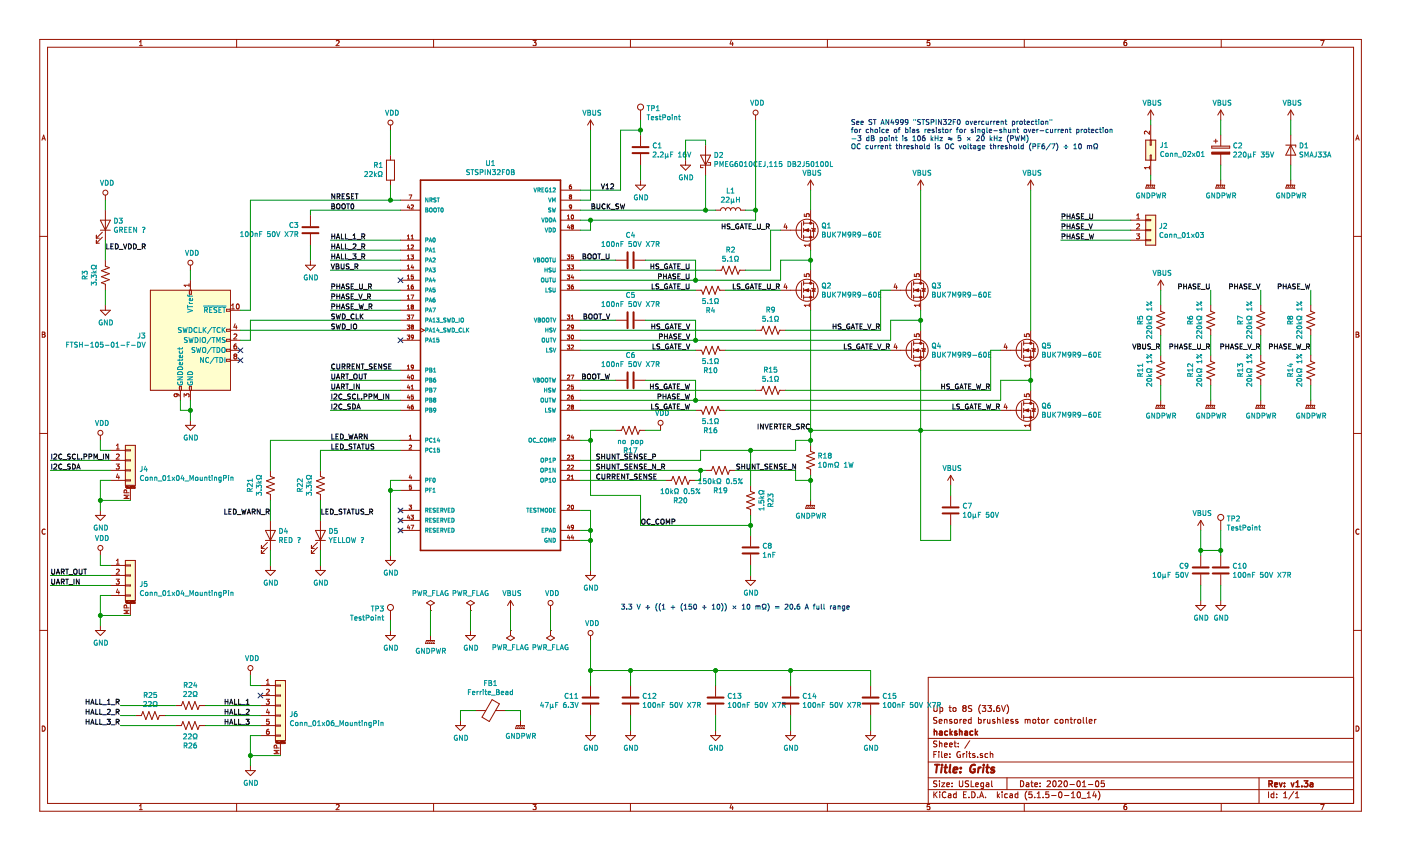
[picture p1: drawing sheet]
<svg xmlns="http://www.w3.org/2000/svg" width="356mm" height="216mm" viewBox="0 0 356 216" stroke-linecap="round" stroke-linejoin="round" font-family="sans-serif">
<path d="M.1 0h355.5v215.8h-355.5z" fill-rule="evenodd" fill="#fff" stroke="#fff" stroke-width=".25"/>
<g fill="none" stroke="#981200" stroke-width=".25">
<path d="M10.1 10h335.4v195.8h-335.4zM12.1 12h331.5v191.8h-331.5zM35.4 11.6h.7M35.4 10.6l.4-.3v1.3M60.1 10v2M85.3 10.4l.6-.1 .2 .3-.8 1h.8M110.1 10v2M135.3 10.3h.8l-.5 .5 .4 .1v.6l-.2 .1-.5-.1M160 10v2M185.6 10.2l-.3 .9h.8M185.9 10.7v.9M210 10v2"/>
<path d="M236 10.3h-.6l-.1 .6 .6-.1 .1 .7-.2 .1-.5-.1M260 10v2M285.9 10.3h-.4l-.2 .3v.7l.2 .3 .5-.1-.1-.7h-.4l-.2 .2M310 10v2M335.2 10.3h.9l-.6 1.3M10.6 35.6l.5-1.3 .4 1.3M10.8 35.2h.6M99.1 31.7v1.3M99.1 39.4v1.2M149.9 30.5l-.8 1.2M149.9 30.5v2.5M149.9 30.5l.7 1.2"/>
<path d="M162.6 27.9v2.6M162.6 34.3v2.8M162.6 39.1v2.8M177.8 39.4h2.6l-1.3 2.5zM179.1 36.8v7.6M191.8 29.2v1.3M290.8 35.5h2.5v5.1h-2.5zM291.7 33.3v.8l-.9-.8-.3 .2 .1 .5M291.9 35.5v1.3h.3v-1.3M292.1 27.9v2.6M292.1 31.7v3.8M292.1 27.9l-.8 1.3"/>
<path d="M292.1 27.9l.7 1.3M307.6 37.1h4.5v.5h-4.5zM308.1 35.8h1M308.6 35.3v1M309.8 27.9v2.6M309.8 34.3v2.8M309.8 39.1v2.8M309.8 27.9l-.7 1.3M309.8 27.9l.8 1.3M326.3 36.8h2.6v.5M327.6 36.8l1.3 2.6h-2.6zM327.6 27.9v2.6"/>
<path d="M327.6 34.3v7.6M327.6 27.9l-.7 1.3M327.6 27.9l.8 1.3M344.1 35.6l.5-1.3 .4 1.3M344.2 35.2h.7M10.1 60h2M24.5 59.7v.7M25.5 55.9h2.5l-1.3 2.5zM25.5 58.4h2.5M26 58.9l-1.5 1.5M26.7 49.5v1.3M26.7 53.3v7.6"/>
<path d="M78.8 54.6v2.8M78.8 59.4v2.8M98.1 40.6h2v5.1h-2zM99.1 45.7v1.3M101.6 53.3h5.1M101.6 50.8h5.1M103.4 59.9l.3-.3v1M103.7 52l-.3 .7h.6M103.8 49.5h.7l-.4 1M103.9 52.3v.7M104.4 59.9l.3-.3v1M104.4 52.1l.3-.1 .2 .3-.6 .7h.6"/>
<path d="M142.3 55.9h5M142.3 53.3h5M142.3 58.4h5M142.3 48.2h5M142.3 50.8h5M144 55.6h.6M144 54.8l.3-.3v1.1M144.3 57l-.3 .7h.7M144.5 57.4v.7M144.7 49.9l-.2-.2 .2-.2 .4 .1-.2 .3M144.7 49.9l-.2 .2 .2 .4 .4-.2-.2-.4M144.7 49.9h.2"/>
<path d="M145 46.9l-.4 .3-.1 .5 .2 .2 .3-.1v-.4l-.5 .1M145.1 54.6l.1-.1a.49 .49 0 0 1 .4 .6 .49 .49 0 0 1-.5 .4l-.1-.4zM145.1 52.4l-.2 .2-.3-.1v-.4l.3-.1 .2 .2-.1 .6-.4 .2M145.2 57.5l-.2-.2 .2-.2 .4 .2-.2 .2M145.2 57.5l-.2 .2 .2 .4 .4-.2-.2-.4M145.2 57.5h.2M161.3 47h2.6l-1.3 1.2zM162.6 45.7v1.3M172.7 41.9h2.6l-1.3 1.3zM174 40.6v1.3M179.7 41.3h.7v.6h-2.6v.6h.7M181.6 53.3h1.3a.63 .63 0 0 1 .6-.6 .63 .63 0 0 1 .7 .6 .63 .63 0 0 1 .6-.6 .63 .63 0 0 1 .6 .6 .63 .63 0 0 1 .7-.6 .63 .63 0 0 1 .6 .6 .63 .63 0 0 1 .6-.6 .63 .63 0 0 1 .7 .6h1.2"/>
<path d="M198.1 58.4h5.4M199.3 56.7l-.3 .9h.8M199.6 57.2v.9M203.5 56.5v3.8M204 58.4h1.7v5.1M204 56.1v1M204 57.9v1M204 59.7v1M204 56.6h2.5v3.6h-2.5M204.1 54.3v.6h.7l-.2-.4 .6-.3 .2 .3-.1 .4M205.7 45.7v2.5M205.7 53.3v3.3"/>
<path d="M205.7 45.7l-.7 1.3M205.7 45.7l.8 1.3M206 57.9l1 .2M206.5 58l.4 .7h-.8zM233.7 45.7v2.5M233.7 45.7l-.8 1.3M233.7 45.7l.7 1.3M261.6 45.7v2.5M261.6 45.7l-.8 1.3M261.6 45.7l.8 1.3M287 55.9h3.8M287 58.4h3.8"/>
<path d="M288.5 59.3h.8l-.5 .5 .4 .1 .1 .5-.3 .2-.5-.1M288.5 55.5h.8M288.5 54.6l.4-.3v1.2M288.5 56.9l.5-.1 .3 .4-.8 .9h.8M290.8 47.7h.1M290.8 54.6h2.5v7.6h-2.5zM290.8 55.7h1.3v.3h-1.3M290.8 58.3h1.3v.2h-1.3M291.1 47h.1M291.1 47h2l-.3 .7M291.1 47l-.3 .7M291.3 47.7h.1"/>
<path d="M291.6 47l-.3 .7M291.7 42.1v.8M291.7 42.5h-1.2l.3 .4M291.8 47.7h.1M291.9 40.6v-1.2h.3v1.2M292.1 40.6v3.8M292.1 45.7v1.3l-.3 .7M292.3 47.7h.1M292.6 47l-.3 .7M292.8 47.7h.1M308.6 47.7h.1M308.8 47h.1"/>
<path d="M308.8 47h2.1l-.3 .7M308.8 47l-.2 .7M309.1 47.7h.1M309.3 47l-.2 .7M309.6 47.7h.1M309.8 45.7v1.3l-.2 .7M310.1 47.7h.1M310.4 47l-.3 .7M310.6 47.7h.1M326.3 47.7h.1M326.6 47h.1M326.6 47h2l-.2 .7"/>
<path d="M326.6 47l-.3 .7M326.9 47.7h.1M327.1 47l-.2 .7M327.4 47.7h.1M327.6 45.7v1.3l-.2 .7M327.9 47.7h.1M328.1 47l-.2 .7M328.4 47.7h.1M343.6 60h1.9M24.5 60.9v.8M24.5 61.7h.7M24.5 60.4h.7"/>
<path d="M25.5 78.7h2.5l-1.3 1.3zM26 60.2l-1.5 1.5M26.7 66v1.5l1.1 .4-2.1 .8 2.1 .7-2.1 .8 2.1 .8-2.1 .7 1 .4v1.5M26.7 77.4v1.3M38.2 73.6h20.3v25.4h-20.3zM48 72.4h-1.3l.4 .3M48 72v.7M48.1 73.6v1h.5v-1M48.3 67.3v1.3M48.3 71.1v2.5M58.5 78.7h2.5M58.5 78.5h-1v.5h1"/>
<path d="M58.8 78.4h.7M58.8 77.5l.3-.4v1.3M60.1 77.2l.2-.1a.62 .62 0 0 1 .4 .7 .62 .62 0 0 1-.5 .5l-.2-.4zM77.5 67.3h2.6l-1.3 1.3zM78.8 66v1.3M101.6 60.9h5.1M101.6 63.5h5.1M101.6 66h5.1M101.6 68.6h5.1M101.6 71.1h5.1M101.6 73.6h5.1M101.6 76.2h5.1"/>
<path d="M101.6 78.7h5.1M103.3 79.9h.7l-.3 .4 .3 .2-.1 .3h-.6M103.4 60.6h.6M103.4 62.4l.3-.2v1M103.4 65l.3-.3v1M103.4 67.5l.3-.3v1.1M103.4 70.1l.3-.3v1M103.4 72.6l.3-.3v1M103.4 75.1l.3-.2v1M103.4 77.7l.3-.3v1M103.4 63.2h.6M103.4 65.7h.6"/>
<path d="M103.4 68.3h.6M103.4 70.8h.6M103.4 73.3h.6M103.4 75.9h.6M103.4 78.4h.6M104.3 64.7h.6l-.3 .4 .3 .2v.3h-.6M104.3 74.9h.7l-.4 1M104.3 79.9h.7l-.4 1M104.4 60.6h.5M104.4 62.2h.3l.2 .2-.6 .8h.6M104.6 77.8l-.2-.2 .2-.2 .3 .2-.2 .2M104.6 77.8l-.2 .2 .2 .4 .3-.2-.2-.4"/>
<path d="M104.6 77.8h.1M104.6 67.2l-.2 .7h.6M104.8 72.3l-.4 .2v.6l.2 .2 .3-.1-.1-.5-.4 .2M104.8 67.6v.7M104.9 69.8h-.5v.5l.4-.1 .1 .5h-.5M142.3 66h5M142.3 68.6h5M142.3 71.1h5M142.3 73.6h5M144 64.7h.6l-.3 .4 .3 .2v.3h-.6M144 67.2h.6l-.3 .4 .3 .2v.3h-.6M144 69.8h.6l-.3 .4 .3 .1v.4h-.6"/>
<path d="M144 72.3h.6l-.3 .4 .3 .2v.3h-.6M144 79.9h.6l-.3 .4 .3 .2v.3h-.6M144.9 67.2h.7l-.4 .4 .4 .2-.1 .3h-.6M145.2 69.7l-.2 .7h.6M145.5 72.3l-.5 .2v.6l.2 .2 .3-.1v-.5l-.5 .2M145.5 70.1v.7M145.5 64.7h-.5v.5l.5-.1v.5h-.5M156.2 66h2.8M161.1 66h2.8M176.5 73.6h1.6l.4 1 .7-2 .8 2 .7-2 .8 2 .8-2 .3 1h1.6M181.6 68.6h1.5l.4-1.1 .8 2.1 .8-2.1 .7 2.1 .8-2.1 .7 2.1 .4-1h1.5M198.1 73.6h5.4"/>
<path d="M199.3 72l-.3 .9h.8M199.6 72.5v.8M203.5 71.7v3.8M204 73.6h1.7v5.1M204 71.9h2.5v3.5h-2.5M204 71.3v1.1M204 73.1v1M204 74.9v1M204.1 69.5v.6l.7 .1-.2-.5 .6-.3 .2 .3-.1 .5M205.4 62.2h-1.3l.4 .4M205.4 77.4h-1.3l.4 .4M205.4 61.8v.8"/>
<path d="M205.4 77.1v.7M205.7 68.6v3.3M206 73.1l1 .3M206.5 73.3l.4 .6h-.8zM226.1 73.6h5.3M227.3 72l-.4 .9h.8M227.6 72.5v.8M231.4 71.7v3.8M231.9 73.6h1.8v5.1M231.9 71.3v1.1M231.9 73.1v1M231.9 74.9v1"/>
<path d="M231.9 71.9h2.5v3.5h-2.5M232.1 69.5v.6l.6 .1-.1-.5 .5-.3 .2 .3-.1 .5M233.3 77.4h-1.2l.3 .4M233.3 77.1v.7M233.7 68.6v3.3M233.9 73.1l1 .3M234.4 73.3l.4 .6h-.7zM287 60.9h3.8M290.8 60.8h1.3v.3h-1.3M294.6 71.1v2.5M294.6 77.4v1.6l1 .3-2 .8 2 .8-2 .7 2 .8-2 .8 1 .3v1.6M294.6 71.1l-.8 1.3"/>
<path d="M294.6 71.1l.8 1.3M307.3 77.4v1.6l1 .3-2 .8 2 .8-2 .7 2 .8-2 .8 1 .3v1.6M320 77.4v1.6l1 .3-2 .8 2 .8-2 .7 2 .8-2 .8 1 .3v1.6M332.7 77.4v1.6l1 .3-2 .8 2 .8-2 .7 2 .8-2 .8 1 .3v1.6M10.7 84.2h.5l.2 .3-.2 .4 .3 .2-.3 .4h-.5zM10.7 84.9h.5M44.7 99.9l.3 .3-.1 .3-.6 .1-.1-.4 .2-.3 .9 .2 .2 .4M45.5 99v-1h.5v1M45.8 99v2.6M48.1 99v-1h.5v1M48.3 99v2.6M58.5 83.8h2.5"/>
<path d="M58.5 83.5h-1v.5h1M58.5 86.3h2.5M58.5 86.1h-1v.5h1M58.5 88.9h2.5M58.5 88.6h-1v.5h1M58.5 91.2h-1v.5h1M58.5 91.4h2.5M59.4 84.9l.5-.2 .2 .4-.8 .9h.8M59.6 90.4l-.2-.3 .2-.3 .5 .3-.2 .3M59.6 90.4l-.2 .2 .2 .5 .5-.3-.2-.4M59.6 90.4h.3M59.7 82.1l-.3 .9h.8"/>
<path d="M60 87.3h-.2a.79 .79 0 0 0-.2 1.2h.4l.1-.5-.2-.2-.5 .2M60 82.6v.9M101.6 93.9h5.1M101.6 99h5.1M101.6 96.5h5.1M101.6 83.8h5.1M101.6 86.3h5.1M101.6 81.3h5.1M103.3 82.5h.7l-.3 .3 .3 .2-.1 .4h-.6M103.3 85h.7l-.3 .4 .3 .2-.1 .3h-.6M103.4 92.9l.3-.3v1M103.4 93.6h.6"/>
<path d="M103.7 95.1l-.3 .7h.6M103.7 97.7l-.3 .7h.6M103.9 95.5v.7M103.9 98v.7M104.4 98l.3-.3v1M104.4 98.7h.5M104.5 95.2h.1a.49 .49 0 0 1 .4 .5 .49 .49 0 0 1-.5 .4l-.1-.3zM104.6 82.9l-.2-.2 .2-.2 .3 .1-.2 .3M104.6 82.9l-.2 .2 .2 .4 .3-.2-.2-.4M104.6 82.9h.1M104.9 85.4l-.2 .2-.3-.1v-.4l.3-.1 .2 .2v.6l-.4 .2M104.9 93.1l-.2 .1h-.3v-.5l.3-.1 .2 .2v.6l-.4 .2"/>
<path d="M106.7 83.3l1 .5-1 .5M142.3 99h5M142.3 96.5h5M142.3 83.8h5M142.3 86.3h5M142.3 81.3h5M142.3 88.9h5M144 85h.6l-.3 .4 .3 .2v.3h-.6M144 87.5h.6l-.3 .4 .3 .2v.4h-.6M144 97.8l.4-.1 .2 .3-.6 .7h.6M144 82.5h.4l.2 .2-.6 .8h.6M144 95.2h.4l.2 .2-.6 .8h.6"/>
<path d="M144.9 95.2h.7l-.4 1M145 87.6l.4-.1 .2 .3-.7 .8h.7M145 80.2l.3-.3v1M145 80.9h.6M145.1 85.1l.1-.1a.49 .49 0 0 1 .4 .5 .49 .49 0 0 1-.5 .5l-.1-.4zM145.5 98.1v.1M145.5 98.2v.5l-.5-.1M145.5 97.7h-.5v.5l.5-.1M145.6 82.9l-.2 .2-.4-.1v-.5h.4l.2 .1-.1 .6-.4 .3M156.2 96.5h2.8M156.2 81.3h2.8M161.1 96.5h2.8"/>
<path d="M161.1 81.3h2.8M176.5 88.9h1.6l.4 1 .7-2 .8 2 .7-2 .8 2 .8-2 .3 1h1.6M191.8 99h1.5l.4-1 .7 2 .8-2 .8 2 .7-2 .8 2 .4-1h1.5M191.8 83.8h1.5l.4-1 .7 2 .8-2 .8 2 .7-2 .8 2 .4-1h1.5M226.1 88.9h5.3M227.3 87.2l-.4 .9h.8M227.6 87.7v.8M231.4 87v3.8M231.9 88.9h1.8v5M231.9 87.1h2.5v3.5h-2.5M231.9 86.6v1M231.9 88.4v1"/>
<path d="M231.9 90.1v1.1M232.1 84.8v.5l.6 .1-.1-.5 .5-.2 .2 .2-.1 .5M233.3 92.7h-1.2l.3 .3M233.3 92.3v.7M233.7 83.8v3.3M233.9 88.4l1 .2M234.4 88.5l.4 .6h-.7zM254 88.9h5.3M255.2 87.2l-.3 .9h.8M255.5 87.7v.8M259.3 87v3.8M259.8 86.6v1"/>
<path d="M259.8 88.4v1M259.8 90.1v1.1M259.8 88.9h1.8v5M259.8 87.1h2.6v3.5h-2.6M260 84.8v.5l.6 .1-.1-.5 .5-.2 .3 .2-.2 .5M260 100v.6h.6l-.1-.4 .5-.3 .3 .3-.2 .4M261.3 92.3v.7M261.3 92.7h-1.3l.4 .3M261.6 83.8v3.3M261.6 99v3.3M261.9 88.4l1 .2M262.4 88.5l.3 .6h-.7z"/>
<path d="M294.6 90.1v1.6l1 .3-2 .8 2 .8-2 .7 2 .8-2 .7 1 .4v1.6M307.3 90.1v1.6l1 .3-2 .8 2 .8-2 .7 2 .8-2 .7 1 .4v1.6M320 90.1v1.6l1 .3-2 .8 2 .8-2 .7 2 .8-2 .7 1 .4v1.6M332.7 90.1v1.6l1 .3-2 .8 2 .8-2 .7 2 .8-2 .7 1 .4v1.6M344.2 84.2h.4l.3 .3-.3 .4 .3 .2-.2 .4h-.5zM344.2 84.9h.4M10.1 110h2M25.5 110.4v1.3M28 114.3h3.8M28 119.3h3.8M28 116.8h3.8M29.5 117.7h.8l-.5 .5 .4 .1 .1 .5-.3 .2-.5-.1"/>
<path d="M29.5 113l.4-.3v1.2M29.5 115.3l.5-.1 .3 .4-.8 .9h.8M29.5 113.9h.8M31.8 113h2.6v10.1h-2.6zM31.8 114.1h1.3v.3h-1.3M31.8 116.7h1.3v.2h-1.3M31.8 119.2h1.3v.3h-1.3M46.7 100.7v-.8l.5 .4 .1-.3 .5-.1 .2 .3-.1 .5M47.1 107.9h2.5l-1.3 1.3zM48.3 106.6v1.3M68.6 119.3v1.6l1.1 .3-2.1 .8 2.1 .8-2.1 .7 2.1 .8-2.1 .7 1 .4v1.6M81.3 119.3v1.6l1.1 .3-2.1 .8 2.1 .8-2.1 .7 2.1 .8-2.1 .7 1 .4v1.6"/>
<path d="M101.6 111.7h5.1M101.6 114.3h5.1M101.6 101.6h5.1M101.6 104.1h5.1M103.7 100.2l-.3 .7h.6M103.7 102.7l-.3 .7h.6M103.9 111.4h.6M103.9 110.7l.3-.3v1M103.9 113l.4-.1 .2 .3-.7 .8h.7M103.9 100.6v.7M103.9 103.1v.7M104.4 100.7h.4l.1 .4-.2 .2-.3-.1"/>
<path d="M104.4 103.3l.4-.1 .1 .5h-.4zM104.4 100.7h.1M104.4 103.3h.1M104.8 102.8l-.3 .1-.1 .3M104.9 100.2h-.5v.5M142.3 111.7h5M142.3 119.3h5M142.3 116.8h5M142.3 101.6h5M142.3 104.1h5M144 118.1l.4-.1 .2 .3-.6 .7h.6M144 110.5l.4-.1 .2 .3-.6 .7h.6"/>
<path d="M144 100.3l.4-.1 .2 .3-.6 .8h.6M144 102.9l.4-.1 .2 .3-.6 .7h.6M144 115.6l.4-.1 .2 .3-.6 .7h.6M144.9 115.5h.7l-.4 .4h.3M145 118.1l.4-.1 .2 .3-.7 .7h.7M145 103h.1M145 103l.2-.2 .4 .2M145 103l.2 .2M145.2 103.2l-.2 .2 .2 .4 .4-.2-.2-.4M145.2 103.2h.2M145.2 110.3l-.2 .8h.6M145.5 100.2l-.5 .3 .1 .7h.4v-.5"/>
<path d="M145.5 115.9v.1M145.5 110.7v.7M145.5 100.7h.1M145.5 100.7l-.5 .1M145.5 116v.4h-.6M145.6 103h.1M145.6 103l-.2 .2M156.2 109.2h1.6l.3-1 .8 2 .8-2 .7 2 .8-2 .7 2 .4-1h1.6M167.7 107.9v1.3M176.5 104.1h1.6l.4 1 .7-2 .8 2 .7-2 .8 2 .8-2 .3 1h1.6M179.1 119.3h1.5l.4-1 .8 2.1 .7-2.1 .8 2.1 .7-2.1 .8 2.1 .4-1.1h1.5M205.7 113v1.5l1.1 .4-2.1 .8 2.1 .7-2.1 .8 2.1 .7-2.1 .8 1 .4v1.5"/>
<path d="M254 104.1h5.3M255.2 102.5l-.3 .8h.8M255.5 102.9v.9M259.3 102.2v3.8M259.8 101.8v1M259.8 103.6v1M259.8 105.4v1M259.8 104.1h1.8v5.1M259.8 102.3h2.6v3.6h-2.6M261.3 107.9h-1.3l.4 .4M261.3 107.5v.8M261.9 103.6l1 .2"/>
<path d="M262.4 103.7l.3 .7h-.7zM293.3 103.6h.1M293.6 102.8h.1M293.6 102.8l-.3 .8M293.6 102.8h2l-.2 .8M293.8 103.6h.1M294.1 102.8l-.3 .8M294.4 103.6h.1M294.6 101.6v1.2l-.2 .8M294.9 103.6h.1M295.1 102.8l-.2 .8M295.4 103.6h.1"/>
<path d="M306 103.6h.1M306.3 102.8h.1M306.3 102.8h2l-.2 .8M306.3 102.8l-.3 .8M306.5 103.6h.1M306.8 102.8l-.3 .8M307.1 103.6h.1M307.3 101.6v1.2l-.2 .8M307.6 103.6h.1M307.8 102.8l-.2 .8M308.1 103.6h.1M318.7 103.6h.1"/>
<path d="M319 102.8h.1M319 102.8h2l-.2 .8M319 102.8l-.3 .8M319.2 103.6h.1M319.5 102.8l-.3 .8M319.7 103.6h.1M320 101.6v1.2l-.3 .8M320.3 103.6h.1M320.5 102.8l-.2 .8M320.8 103.6h.1M331.4 103.6h.1M331.7 102.8h.1"/>
<path d="M331.7 102.8h2l-.2 .8M331.7 102.8l-.3 .8M331.9 103.6h.1M332.2 102.8l-.3 .8M332.4 103.6h.1M332.7 101.6v1.2l-.3 .8M333 103.6h.1M333.2 102.8l-.2 .8M333.5 103.6h.1M343.6 110h1.9M11.5 134.3a.58 .58 0 0 0-.8 .6 .58 .58 0 0 0 .8 .5M24.2 130.8h2.5l-1.2 1.2z"/>
<path d="M25.5 129.5v1.3M25.5 139.6v1.3M28 121.9h3.8M29.8 120.2l-.3 .9h.8M30.1 120.7v.8M31.8 121.7h1.3v.3h-1.3M31.9 123.7v-.4l.1 .3 .2-.3v.4M32.1 123.9h2M32.2 125l-.1-.6h-.5l-.1 .6h1.3M32.4 123.5l.1 .2h-.2zM32.5 123.5h.1M32.5 123.7h.1"/>
<path d="M32.7 123.5v.2h.1M32.8 125.6h-1.3l.9 .5-.9 .4h1.3M32.8 123.5v.2M33 123.5h.2v.2M33 123.5v.2M33.1 123.9v3.1M33.3 123.5h.1M33.4 123.3v.4M33.6 123.3h.1M33.6 123.5v.2M33.6 123.3v.1M33.8 123.5h.1v.2"/>
<path d="M33.8 123.5v.2M34.2 123.5l-.1 .2h.2M34.2 123.5h.1M34.3 123.5v.3l-.2 .1M66.4 139.1h.7M66.4 138.4v.7M66.4 139.6v.8M67.4 137.1h2.5M67.4 134.6h2.5l-1.3 2.5zM67.9 138.9l-1.5 1.5M67.9 137.6l-1.5 1.5M68.6 132v7.6"/>
<path d="M79 138.4v.7M79 139.6v.8M79 139.1h.8M80.1 137.1h2.5M80.1 134.6h2.5l-1.3 2.5zM80.6 138.9l-1.6 1.5M80.6 137.6l-1.6 1.5M81.3 132v7.6M101.3 129.1l.7 .8M101.3 131.6l.7 .8M101.3 134.2l.7 .8M101.6 129.5h5.1"/>
<path d="M101.6 121.9h5.1M101.6 132h5.1M101.6 134.6h5.1M101.6 124.4h5.1M102 129.1l-.7 .8M102 131.6l-.7 .8M102 134.2l-.7 .8M103.7 130.7l-.3 .7h.6M103.7 133.2l-.3 .7h.6M103.8 128.2h.7l-.4 .4h.3M103.9 131v.7M103.9 133.6v.7"/>
<path d="M104.1 120.5l-.2 .7h.6M104.3 130.7h.6l-.3 .4 .3 .2v.3h-.6M104.3 133.2h.7l-.4 1.1M104.4 120.9v.7M104.4 128.6v.1M104.4 123.5v.1M104.4 123.6v.5l-.5-.1M104.4 128.7v.4h-.6M104.4 123.1h-.5v.5l.5-.1M142.3 129.5h5M142.3 121.9h5M142.3 137.1h5"/>
<path d="M142.3 134.6h5M144 128.2h.4l.2 .3-.6 .7h.6M144 120.6h.4l.2 .2-.6 .8h.6M144.3 135.7l-.3 .7h.7M144.3 133.2l-.3 .7h.7M144.5 133.6v.7M144.5 136.1v.7M145 121.6h.6M145 120.8l.3-.2v1M145.1 128.2h.1a.49 .49 0 0 1 .4 .5 .49 .49 0 0 1-.5 .4l-.1-.3zM145.2 135.7l-.2 .7h.6M145.5 136.1v.7"/>
<path d="M145.6 133.7l-.2 .2-.4-.1v-.5l.4-.1 .2 .2-.1 .6-.4 .3M168.9 121.9h1.6l.3-1 .8 2 .8-2 .7 2 .8-2 .7 2 .4-1h1.5M190.5 123.1v1.6l1 .3-2 .8 2 .8-2 .7 2 .8-2 .8 1 .3v1.6M190.5 135.8v2.8M204.5 129h.1M204.7 128.2h.1M204.7 128.2l-.2 .8M204.7 128.2h2.1l-.3 .8M205 129h.1M205.2 128.2l-.2 .8M205.5 129h.1M205.7 127v1.2l-.2 .8"/>
<path d="M206 129h.1M206.3 128.2l-.3 .8M206.5 129h.1M241.3 120.6v2.5M241.3 125.7v2.8M241.3 130.5v2.8M241.3 120.6l-.8 1.3M241.3 120.6l.8 1.3M304.8 132l-.8 1.3M304.8 132v2.6M304.8 132l.7 1.3M309.8 132v2.6"/>
<path d="M344.9 134.3a.58 .58 0 0 0-.8 .6 .58 .58 0 0 0 .8 .5M10.1 159.9h2M24.2 160h2.5l-1.2 1.2zM25.5 158.7v1.3M28 146h3.8M28 143.5h3.8M28 148.5h3.8M28 151.1h3.8M29.5 146.9h.8l-.5 .5 .4 .1 .1 .5-.3 .2-.5-.1M29.5 143.1h.8M29.5 142.2l.4-.3v1.2M29.5 144.5l.5-.1 .3 .4-.8 .9h.8"/>
<path d="M29.8 149.4l-.3 .9h.8M30.1 149.9v.8M31.8 142.2h2.6v10.1h-2.6zM31.8 150.9h1.3v.3h-1.3M31.8 143.3h1.3v.3h-1.3M31.8 145.9h1.3v.2h-1.3M31.8 148.4h1.3v.3h-1.3M31.9 152.9v-.4l.1 .3 .2-.3v.4M32.1 153.1h2M32.2 154.2l-.1-.6h-.5l-.1 .6h1.3M32.3 152.9h.1M32.3 152.9l.1-.2 .1 .2"/>
<path d="M32.4 152.9h.1M32.5 152.7h.1M32.5 152.9h.1M32.7 152.7v.2l.1-.2M32.8 154.8h-1.3l.9 .5-.9 .4h1.3M33 152.7h.2v.2M33 152.7v.2M33.1 153.1v3.1M33.3 152.7h.1M33.4 152.5v.4M33.6 152.7v.2M33.6 152.6h.1"/>
<path d="M33.8 152.7h.1v.2M33.8 152.7v.2M34.1 152.9h.1M34.1 153.1h.1M34.1 152.9h.2M34.2 152.7l-.1 .2M34.2 152.7h.1M34.3 153l-.1 .1M34.3 152.7v.3M66.4 140.4h.7M67.4 144.7h2.5l-1.3 1.3zM68.6 143.5v1.2"/>
<path d="M79 140.4h.8M80.1 144.7h2.5l-1.3 1.3zM81.3 143.5v1.2M97.8 142.2h2.6l-1.3 1.3zM99.1 140.9v1.3M99.1 154.9v2.5M99.1 160v1.2M108.2 153l1.1-.7 1 .7-1 .6zM109.3 154.9h.1M109.3 153.6v1.3M118.4 153l1-.7 1 .7-1 .6zM119.4 154.9h.1"/>
<path d="M119.4 153.6v1.3M119.4 160v1.2M129.6 160h.1M129.6 152.3v2.6M129.6 160v1.2M129.6 152.3l-.8 1.3M129.6 152.3l.7 1.3M139.7 160h.1M139.7 153.6v1.3M139.7 160v1.2M148.6 146h2.6l-1.3 1.3zM149.9 144.7v1.3"/>
<path d="M189.2 147.3h2.6l-1.3 1.2zM190.5 140.7v2.8M190.5 146v1.3M303.5 153.6h2.5l-1.2 1.3zM304.8 140.9v2.8M304.8 145.7v2.8M304.8 152.3v1.3M308.6 153.6h2.5l-1.3 1.3zM309.8 140.9v2.8M309.8 145.7v2.8M309.8 152.3v1.3M343.6 159.9h1.9"/>
<path d="M44.5 179h1.5l.4-1 .8 2 .7-2 .8 2 .8-2 .7 2 .4-1h1.5M63.6 170.1v1.3M66.1 179h3.8M66.1 173.9h3.8M66.1 176.5h3.8M67.6 177.4h.8l-.5 .5 .4 .1 .1 .4-.3 .3-.5-.2M67.6 173.6h.8M67.6 172.7l.4-.4v1.3M67.6 175l.5-.1 .3 .3-.8 .9h.8M67.9 179.9l-.3 .9h.8M69.9 172.7h2.5v15.2h-2.5zM69.9 173.8h1.3v.3h-1.3"/>
<path d="M69.9 176.3h1.3v.3h-1.3M69.9 178.9h1.3v.2h-1.3M97.8 161.2h2.6l-1.3 1.3zM108 163.3h.1M108.2 162.5h.1M108.2 162.5l-.2 .8M108.2 162.5h2.1l-.3 .8M108.5 163.3h.1M108.8 162.5l-.3 .8M109 163.3h.1M109.3 161.2v1.3l-.3 .8M109.5 163.3h.1"/>
<path d="M109.8 162.5l-.3 .8M110 163.3h.1M118.2 161.2h2.5l-1.3 1.3zM124.9 177.5l1.9 1.1-2.6 4.4-1.9-1.1zM128.6 161.9l1-.7 1 .7-1 .6zM138.7 161.9l1-.7 1 .7-1 .6zM149.9 161.2v1.3M149.9 173.9v2.8M149.9 178.7v2.8M160 173.9v2.8M160 178.7v2.8M181.6 173.9v2.8"/>
<path d="M181.6 178.7v2.8M200.7 173.9v2.8M200.7 178.7v2.8M221 173.9v2.8M221 178.7v2.8M237 179l.1 1.4h.6M237.9 179l-.1 1.4M238.6 179.6l.4-.1 .3 .3-.1 .6h-.6M238.6 179.5v1.5M240.9 179.5h.5M241.1 179v1.3l.3 .2M241.9 179.6l.3-.1 .4 .1v.8l-.2 .1-.5-.1z"/>
<path d="M244.6 179.6l-.2-.2 .2-.4 .6 .3-.3 .3M244.6 179.6l-.2 .3 .2 .6 .6-.3v-.4l-.3-.2M244.6 179.6h.3M246.6 179.1h-.7v.5a.63 .63 0 0 1 .7 .8h-.8M248.9 178.8a1.71 1.71 0 0 0 0 2.3M249.3 179h.9l-.5 .6 .5 .1v.7l-.3 .1-.6-.1M250.7 179h1l-.6 .6 .5 .1v.7l-.3 .1-.6-.1M253.6 179l-.4 .1-.2 .3-.1 .8 .3 .3 .5-.1 .1-.5-.2-.3h-.4l-.3 .3M254.2 179l.5 1.5 .5-1.5M255.6 178.8a1.71 1.71 0 0 1 0 2.3M343.6 171.8h-108v32M10.7 184.2a.65 .65 0 0 1 .8 .7 .65 .65 0 0 1-.8 .6z"/>
<path d="M34.4 181.5h1.5l.4-1 .7 2.1 .8-2.1 .8 2.1 .7-2.1 .8 2.1 .4-1.1h1.5M44.5 184.1h1.5l.4-1 .8 2 .7-2 .8 2 .8-2 .7 2 .4-1h1.5M62.3 195.5h2.5l-1.2 1.3zM63.6 194.2v1.3M66.1 186.6h3.8M66.1 184.1h3.8M66.1 181.5h3.8M68.2 185h-.2a.79 .79 0 0 0-.1 1.3l.3-.1 .2-.4-.3-.3-.5 .3M68.2 180.4v.8M68.3 182.5h-.6l-.1 .6 .5-.1 .3 .5-.3 .2-.5-.1M69.9 184h1.3v.2h-1.3M69.9 181.4h1.3v.3h-1.3"/>
<path d="M69.9 186.5h1.3v.2h-1.3M70 188.5v-.4l.1 .3 .1-.3v.4M70.2 188.7h2M70.2 189.8v-.6l-.5-.1-.1 .7h1.2M70.4 188.4v.1M70.4 188.5h.2M70.5 188.2l-.1 .2M70.5 188.2h.1M70.6 188.2v.1M70.6 188.4v.1M70.6 188.3v.1M70.7 188.2l.1 .3 .1-.3"/>
<path d="M70.8 190.4h-1.2l.9 .4-.9 .4h1.2M71.1 188.2v.3M71.2 188.2l.1 .3M71.2 188.2l-.1 .1M71.2 188.7v3M71.4 188.2h.1M71.5 188.1v.4M71.6 188.1h.1M71.7 188.1h.1M71.7 188.2v.3M71.8 188.3h.2v.2M71.8 188.2v.3"/>
<path d="M72.2 188.4v.1M72.2 188.6h.1M72.2 188.5h.1M72.3 188.2l-.1 .2M72.3 188.2h.1M72.3 188.2v.4M72.3 188.6h.1M115.6 184.1h2.6l-1.3 1.2zM116.9 182.8v1.3M120.7 180.3h2.6M125.8 180.3h2.5M130.8 184.8h.1"/>
<path d="M131.1 184.1h.1M131.1 184.1h2l-.2 .7M131.1 184.1l-.3 .7M131.4 184.8h.1M131.6 184.1l-.2 .7M131.9 184.8h.1M132.1 182.8v1.3l-.2 .7M132.4 184.8h.1M132.6 184.1l-.2 .7M132.9 184.8h.1M148.6 186.6h2.6l-1.3 1.3zM149.9 185.3v1.3"/>
<path d="M158.8 186.6h2.5l-1.3 1.3zM160 185.3v1.3M180.4 186.6h2.5l-1.3 1.3zM181.6 185.3v1.3M199.4 186.6h2.5l-1.2 1.3zM200.7 185.3v1.3M219.7 186.6h2.5l-1.2 1.3zM221 185.3v1.3M235.6 197.3h108M235.6 193.3h108M235.6 187.3h108M237 191.4h.5"/>
<path d="M237.7 190.7h-.7v1.5M237.8 198.2h-.7l-.1 .5a.63 .63 0 0 1 .7 .8h-.7M237.8 182.1h-.7l-.1 .5a.63 .63 0 0 1 .7 .8h-.7M237.8 188.1h-.7l-.1 .5a.63 .63 0 0 1 .7 .8h-.7M237.8 180.4h-.1M238.3 190.7v.1M238.3 191.2v1M238.4 183l.7-.1-.1-.3-.4-.1-.2 .2v.7h.6M238.4 188v1.5M238.4 198.1v.1M238.4 198.6v1M238.4 188.6h.6l.1 .9"/>
<path d="M239 198.6h.8l-.8 1h.8M239 190.7v1.3l.2 .2M239.7 191.7l.7-.2v-.2l-.5-.1-.2 .2 .1 .7h.6M239.7 182.5v1M239.7 189l.7-.1v-.3l-.5-.1-.2 .2 .1 .7h.6M239.7 182.6h.6l.1 .9M240.3 199.1l.7-.1-.1-.3-.4-.1-.2 .2 .1 .7h.5M241 189l.7-.1-.1-.3-.4-.1-.2 .2 .1 .7h.5M241.1 192.1v.1M241.1 191.3v.1M241.6 182.6l-.4-.1-.2 .2 .1 .2 .5 .2v.3h-.6M241.6 199.5v.1"/>
<path d="M241.6 198.7v.1M242.2 188.5h.5M242.3 182.6l.2-.1 .4 .1v.8l-.2 .1-.4-.1zM242.4 188v1.3l.3 .2M243.2 188.6v.1M243.2 189.4v.1M243.5 198.1v1.2l.3 .3h.3l.3-.3v-1.2M243.7 182.5v1M243.7 190.8a.68 .68 0 0 0-.8 .6 .68 .68 0 0 0 .9 .7v-.6h-.3M244.1 182.5l-.4 .3M244.4 191.2v1M244.5 183l.7-.1v-.3l-.5-.1-.2 .2 .1 .7h.6"/>
<path d="M244.9 191.2l-.5 .3M245.4 190.7v.1M245.4 191.2v1M245.9 198.2h-.7l-.1 .5a.63 .63 0 0 1 .7 .8h-.8M245.9 191.2h.5M246.1 190.7v1.3l.3 .2M246.1 187.9l-1.2 1.9M246.5 198.1v1.5h.7M246.5 182v1.5M246.5 182.6l-.4-.1-.3 .3 .1 .6h.6M247.4 191.3l-.3-.1-.2 .2v.2l.5 .1v.4h-.5M247.6 199.1l.8-.1-.1-.3-.4-.1-.3 .2 .1 .7h.6"/>
<path d="M248.1 192.1v.1M248.4 182v1.5M248.4 182.6l.4-.1 .3 .3-.1 .6h-.6M249.4 191.3l-.4-.1-.2 .2 .1 .2 .5 .1v.4h-.6M249.6 198.7l-.4-.1-.3 .3 .2 .6h.5M249.6 198.6v1.2l-.2 .3-.4-.1M249.7 182.5v1M250.2 182.5l-.5 .3M250.4 198.7h.5l.1 .9M250.6 182.5l.1 .9h.6M250.7 191.3l-.4-.1-.3 .3 .1 .6h.6M251 199l-.7 .2 .2 .4 .5-.1"/>
<path d="M251.3 182.5v1M251.3 191.3h.6l.1 .9M251.3 190.7v1.5M251.7 198.1v1.3l.2 .2M252.3 180.4v.1M252.5 182.6l-.4-.1-.2 .2 .1 .2 .5 .2v.3h-.6M253.2 182.6h.6l.1 .9M253.2 182v1.5M254.6 182v1.3l.2 .2M255.3 183l.7-.1-.1-.3-.4-.1-.2 .2 .1 .7h.5M255.6 197.3v3M257.1 182.6l-.3-.1-.2 .2v.2l.5 .2v.3h-.5"/>
<path d="M258.4 182.6l-.4-.1-.2 .2v.2l.6 .2v.3h-.6M259 198.1a.75 .75 0 0 1 .9 .7 .75 .75 0 0 1-.9 .8zM260.2 182.5v1M260.2 182.6l.4-.1 .2 .2M260.5 198.7h.6v.9M260.8 182.7l.2-.2 .4 .1 .1 .9M260.8 182.7v.8M261.1 199l-.7 .2 .2 .4 .5-.1M261.7 198.6h.5M261.9 198.1v1.3l.3 .2M262.2 182.6l.2-.1 .4 .1v.8l-.2 .1-.4-.1zM262.6 199.1l.8-.1-.1-.3-.5-.1-.2 .2 .1 .7h.6"/>
<path d="M263.3 182.5h.6M263.6 182v1.3l.3 .2M264 199.5v.1M264 198.7v.1M264.4 182.6l.2-.1 .5 .1v.8l-.3 .1-.4-.1zM265.8 198.2l.6-.1 .2 .4-.9 1.1h.9M265.8 182.5v1M266.2 182.5l-.4 .3M267.3 198.2l.3-.1a.81 .81 0 0 1 .5 .7 .81 .81 0 0 1-.5 .8l-.4-.6zM268.5 182.6l-.4-.1-.4 .3 .1 .6h.7M268.6 198.2l.6-.1 .3 .4-.9 1.1h.9M269.1 182.6l.2-.1 .5 .1v.8l-.2 .1-.5-.1z"/>
<path d="M270.3 198.2l.1-.1a.8 .8 0 0 1 .5 .7 .8 .8 0 0 1-.5 .8 1 1 0 0 1-.1-1.4zM270.5 182.6h.5l.1 .9M270.5 182.5v1M271.6 199h1.1M271.6 182.5h.6M271.8 182v1.3l.4 .2M272.7 182.5v1M273.1 182.5l-.4 .3M273.5 198.2l.2-.1a.8 .8 0 0 1 .5 .7 .8 .8 0 0 1-.5 .8l-.4-.6zM273.6 182.6l.2-.1 .4 .1v.8l-.2 .1-.4-.1zM274.8 199.6h.8M274.8 198.5l.4-.4v1.5"/>
<path d="M275 182v1.3l.2 .2M275.7 182v1.3l.3 .2M276.3 199h1.1M276.5 183l.7-.1-.1-.3-.4-.1-.2 .2v.7h.6M277.8 182.5v1M278.2 182.5l-.4 .3M278.3 198.2l.1-.1a.81 .81 0 0 1 .5 .7 .81 .81 0 0 1-.5 .8 1 1 0 0 1-.1-1.4zM280.3 198.1h-.7l-.1 .7 .7-.1 .1 .3v.5l-.3 .1-.5-.1M319.6 197.3v6.5M344.2 184.2a.65 .65 0 0 1 .7 .7 .65 .65 0 0 1-.7 .6zM35.4 204.5l.4-.4v1.3M35.4 205.4h.7"/>
<path d="M60.1 203.8v2M85.3 204.2l.6-.1 .2 .4-.8 .9h.8M110.1 203.8v2M135.3 204.1h.8l-.5 .5 .4 .1v.6l-.2 .1-.5-.1M160 203.8v2M185.6 204l-.3 1h.8M185.9 204.5v.9M210 203.8v2M235.6 200.3h108M236 204.1h-.6l-.1 .6 .6-.1 .1 .7-.2 .1-.5-.1M237 200.9v1.5M237.2 201.5l.7 .9"/>
<path d="M237.9 200.9l-.9 .9M238.5 200.9v.1M238.5 201.4v1M240.1 201a.66 .66 0 0 0-1 .6 .66 .66 0 0 0 1 .7M240.7 201.5h.6l.1 .9M241.4 201.8l-.7 .2 .2 .4 .5-.1M242.7 201.5l-.4-.1-.3 .3 .1 .6h.6M242.7 200.9v1.5M244.6 201.6h.5M245.3 200.9h-.7v1.5h.7M245.9 202.3v.1M246.6 200.9a.76 .76 0 0 1 .9 .7 .76 .76 0 0 1-.9 .8z"/>
<path d="M248.1 202.3v.1M248.7 202.4l.4-1.5 .5 1.5M248.8 202h.7M250.2 202.3v.1M253.1 200.9v1.5M253.3 201.8l.4 .6M253.7 201.4l-.6 .6M254.3 200.9v.1M254.3 201.4v1M255.7 201.5l-.4-.1-.3 .3 .1 .6h.6M256.3 201.5h.6l.1 .9M257 201.8l-.7 .2 .2 .4 .5-.1"/>
<path d="M258.4 201.5l-.5-.1-.3 .3 .1 .6h.7M258.4 200.9v1.5M260 203.8v2M260.6 200.7a1.71 1.71 0 0 0 0 2.3M261.9 200.9h-.7l-.1 .7 .7-.1 .2 .3-.1 .5-.2 .1-.6-.1M262.6 202.3v.1M263.3 202.4h.8M263.3 201.3l.4-.4v1.5M264.8 202.3v.1M266.2 200.9h-.7l-.1 .7 .7-.1 .1 .8-.2 .1-.6-.1M266.9 201.8h1.2M268.9 201l.1-.1a.8 .8 0 0 1 .6 .7 .8 .8 0 0 1-.6 .8 1 1 0 0 1-.1-1.4z"/>
<path d="M270.2 201.8h1.1M272 201.3l.4-.4v1.5M272 202.4h.8M273.5 201l.2-.1a.8 .8 0 0 1 .6 .7 .8 .8 0 0 1-.6 .8l-.3-.6zM274.5 202.5h1.2M276 202.4h.8M276 201.3l.4-.4v1.5M277.8 200.8l-.4 1.1h.9M278.1 201.4v1M278.7 200.7a1.71 1.71 0 0 1 0 2.3M285.9 204.1l-.4 .1-.2 .2v.8l.2 .2 .5-.1-.1-.7h-.4l-.2 .2M310 203.8v2"/>
<path d="M322 200.9v1.5M323.3 201.5l-.4-.1-.3 .3 .1 .6h.6M323.3 200.9v1.5M324 202.3v.1M324 201.5v.1M325.8 202.4h.9M325.8 201.3l.4-.4v1.5M328.4 200.8l-1.3 1.9M328.8 202.4h.9M328.8 201.3l.4-.4v1.5M335.2 204.1h.9l-.6 1.3"/>
<circle cx="99.1" cy="31.1" r=".63"/>
<circle cx="162.6" cy="27.2" r=".76"/>
<circle cx="191.8" cy="28.6" r=".63"/>
<circle cx="26.7" cy="48.9" r=".63"/>
<circle cx="204.9" cy="58.4" r="2.79"/>
<circle cx="48.3" cy="66.7" r=".63"/>
<circle cx="204.9" cy="73.6" r="2.79"/>
<circle cx="232.8" cy="73.6" r="2.79"/>
<circle cx="232.8" cy="88.9" r="2.79"/>
<circle cx="260.7" cy="88.9" r="2.79"/>
<circle cx="25.5" cy="109.8" r=".63"/>
<circle cx="167.7" cy="107.3" r=".63"/>
<circle cx="260.7" cy="104.1" r="2.79"/>
<circle cx="25.5" cy="139" r=".63"/>
<circle cx="309.8" cy="131.3" r=".76"/>
<circle cx="99.1" cy="154.1" r=".76"/>
<circle cx="139.7" cy="153" r=".63"/>
<circle cx="63.6" cy="169.5" r=".63"/>
<circle cx="149.9" cy="160.6" r=".63"/>
</g>
<g fill="none" stroke="#981200" stroke-width=".38">
<path d="M237.1 185v1.5M237.1 185.6h.6l.1 .9M238.5 185.6h.6v.9M239.1 185.9l-.7 .2 .2 .4 .5-.1M240.5 185.6l-.4-.1-.3 .3v.6h.7M241.1 185v1.5M241.3 185.9l.4 .6M241.7 185.5l-.6 .6M242.8 185.6l-.3-.1-.2 .2v.2l.5 .2v.3h-.5M243.6 185.6h.5l.1 .9M243.6 185v1.5M244.9 185.6h.6l.1 .9"/>
<path d="M245.6 185.9l-.8 .2 .2 .4 .6-.1M246.9 185.6l-.4-.1-.3 .3 .1 .6h.6M247.6 185v1.5M247.7 185.9l.4 .6M248.1 185.5l-.5 .6M322.1 198.9l.7-.1 .1-.6-.8-.1v1.5M322.4 198.9l.5 .7M323.5 199.1l.7-.1v-.3l-.5-.1-.2 .2 .1 .7h.6M324.7 198.6l.4 1 .3-1M326 199.5v.1M326 198.7v.1M327.7 198.6l.4 1 .3-1"/>
<path d="M328.9 199.6h.9M328.9 198.5l.5-.4v1.5M330.4 199.5v.1M331 198.1h.9l-.5 .6 .5 .1v.7l-.2 .1-.7-.1M332.6 198.7h.6v.9M333.2 199l-.7 .2 .2 .4 .5-.1"/>
</g>
<g fill="none" stroke="#981200" stroke-width=".51">
<path d="M160.6 38.8h4M160.6 37.3h4M76.8 57.6h4M76.8 59.2h4M159.3 64v4M159.3 79.2v4.1M160.8 64v4M160.8 79.2v4.1M159.3 94.5v4M160.8 94.5v4M188.5 138.9h4M239.3 130.3h4"/>
<path d="M239.3 128.7h4M188.5 140.4h4M302.7 145.5h4.1M302.7 144h4.1M307.8 145.5h4.1M307.8 144h4.1M147.9 178.5h4M147.9 177h4M158 178.5h4.1M158 177h4.1M179.6 178.5h4.1M179.6 177h4.1"/>
<path d="M198.6 178.5h4.1M198.6 177h4.1M218.9 178.5h4.1M218.9 177h4.1M237.3 194h1.1M237.9 194l-.3 2M239 194.7l-.1 1.3M239.1 194v.2M239.7 194.7h.8M240.1 194l-.3 1.7 .5 .3M241.2 194l-.2 1.7 .2 .3M242 195.4l1-.3-.1-.3-.5-.1-.3 .3-.1 .9h.8"/>
<path d="M243.8 195.8l-.1 .2M243.9 194.8v.2M247.5 194.1a1.02 1.02 0 0 0-1.2 .6 1.02 1.02 0 0 0 .5 1.3l.6-.2 .1-.7h-.4M248.4 194.7l-.2 1.3M249 194.7l-.4 .1-.2 .3M249.6 194.7l-.1 1.3M249.7 194v.2M250.3 194.7h.8M250.7 194l-.2 1.7 .4 .3M252.4 194.8l-.5-.1-.3 .3 .1 .3 .6 .2v.4h-.8"/>
</g>
<path d="M106.7 45.7h35.6v93.9h-35.6z" fill="none" stroke="#981200" stroke-width=".41"/>
<g fill="none" stroke="#009596" stroke-width=".25">
<path d="M97.8 28l.5 1.2 .4-1.2M99.1 28a.64 .64 0 0 1 .7 .6 .64 .64 0 0 1-.7 .6zM100.4 28a.64 .64 0 0 1 .7 .6 .64 .64 0 0 1-.7 .6zM147.9 28l.5 1.2 .4-1.2M149.2 28l.6 .1-.2 .5 .3 .2-.1 .4h-.6zM149.2 28.6h.4M150.5 28v1l.2 .2 .5-.2v-1M152.5 28l-.7 .1a.54 .54 0 0 0 .6 .6v.5h-.7M164.2 26.8h.8M164.2 29.1h.7M164.6 29.1v1.3M164.6 26.8v1.3"/>
<path d="M165.3 30l.6-.1v-.3h-.4l-.2 .1 .1 .6h.5M165.4 27.5l.7-.1v-.5l-.7-.1v1.3M165.8 38.7l.5-.1 .2 .3-.8 .9h.8M166.4 29.7v.1M166.4 29.8l.6 .4-.2 .2-.4-.1M166.5 36.3a.57 .57 0 0 0-.7 .6 .57 .57 0 0 0 .8 .5M166.5 36.3l.1 .1M166.6 27.2l.4-.4v1.3M166.6 28.1h.7M166.9 29.6l-.5 .1M167.1 36.6l.4-.3v1.2M167.1 37.5h.7"/>
<path d="M167.1 39.7v.1M167.3 29.6h.5M167.5 29.1v1.1l.3 .2M167.6 38.7l.5-.1 .2 .3-.7 .9h.7M168.2 29.8l.6-.1 .1-.4-.7-.2v1.3M168.9 39.7l.2 .1 .4-.1M168.9 39v1.3M169.5 39.7l.2 .1M169.5 39v.7M169.5 29.6h.3l.3 .2-.1 .5h-.5zM170.2 39.2h.4M170.6 29.1v.2"/>
<path d="M170.6 29.6v.8M170.8 38.6h-.6v1.2M171.2 29.6v.8M171.2 29.7l.5-.1 .1 .8M172.2 39.8h.7M172.2 38.9l.4-.3v1.2M172.2 29.6h.5M172.4 29.1v1.1l.3 .2M174 38.6l-.5 .3 .1 .9h.4l.1-.6M174 39.1l.1 .1M174 39.1h-.3l-.3 .2M174.5 38.6l.4 1.2 .5-1.2"/>
<path d="M181.5 38.7a.64 .64 0 0 1 .7 .6 .64 .64 0 0 1-.7 .6zM182.7 38.8l.4-.1 .3 .3-.8 .9h.8M190.5 25.4l.4 1.3 .4-1.3M191.8 25.4a.64 .64 0 0 1 .7 .7 .64 .64 0 0 1-.7 .6zM193.1 25.4a.64 .64 0 0 1 .7 .7 .64 .64 0 0 1-.7 .6zM290.1 25.4l.4 1.3 .5-1.3M291.4 25.4l.6 .1-.2 .5 .3 .3-.1 .3-.6 .1zM291.4 26h.4M292.7 25.4v1.1l.2 .2 .5-.2v-1.1M294.6 25.5h-.6a.54 .54 0 0 0 .6 .7l-.1 .4h-.6M295 36.1v.9l-.1 .4h-.3M295.4 38.6a.56 .56 0 0 0-.8 .5 .56 .56 0 0 0 .8 .5"/>
<path d="M295.6 37.4h.7M295.6 36.5l.4-.4v1.3M296 38.9h.3l.2 .2-.1 .6-.5-.1zM297.1 39l.5-.1v.8M297.1 38.9v.8M298.2 39l.5-.1 .1 .8M298.2 38.9v.8M299.1 39.8h.9M300.4 38.6l.2-.2a.62 .62 0 0 1 .4 .7 .62 .62 0 0 1-.5 .6l-.2-.5zM301.5 38.6l.5-.2 .2 .4-.8 .9h.8M302.6 38.9l.7 .8M303.3 38.9l-.7 .8"/>
<path d="M303.9 38.5l.1-.1a.62 .62 0 0 1 .5 .7 .62 .62 0 0 1-.6 .6l-.2-.5zM304.9 39.7h.8M304.9 38.8l.4-.4v1.3M307.9 25.4l.4 1.3 .4-1.3M309.2 25.4l.6 .1-.2 .5 .3 .3-.1 .3-.6 .1zM309.2 26h.4M310.4 25.4v1.1l.3 .2 .4-.2v-1.1M312.4 25.5h-.7a.54 .54 0 0 0 .7 .7l-.1 .4h-.6M313.1 38.7l.5-.1 .3 .3-.8 .9h.8M313.9 36.3a.57 .57 0 0 0-.8 .6 .57 .57 0 0 0 .8 .5M313.9 36.3v.1M314.4 38.7l.4-.1 .3 .3-.8 .9h.8"/>
<path d="M315 36.3l-.6 .1M315 36.3l.1 .1M315.1 36.4v.4l-.7 .7h.8M315.7 38.6h.2a.62 .62 0 0 1 .4 .6 .62 .62 0 0 1-.6 .6l-.1-.4zM316.8 39.7l.2 .1 .4-.1M316.8 39v1.3M317.4 39.7l.2 .1M317.4 39v.7M318.2 39.2h.4M318.8 38.6h-.6v1.2M320.1 38.6h.8l-.4 .5 .3 .1 .1 .4-.3 .2-.5-.1M321.4 39.1h.6l.1 .5-.2 .2-.5-.1"/>
<path d="M321.4 39.1v.1M322 38.6h-.6v.6M322.5 38.6l.4 1.2 .4-1.2M325.7 25.4l.4 1.3 .4-1.3M326.9 25.4l.6 .1-.1 .5 .2 .3-.1 .3-.6 .1zM326.9 26h.5M328.2 25.4v1.1l.2 .2 .5-.2v-1.1M330 36.3a.64 .64 0 0 1 .7 .6 .64 .64 0 0 1-.7 .6zM330.2 25.5h-.7a.54 .54 0 0 0 .6 .7v.4h-.6M330.7 38.6h-.6l-.1 .5a.5 .5 0 0 1 .5 .2 .5 .5 0 0 1 0 .5h-.6M331.2 37.5h.7M331.2 36.6l.4-.3v1.2"/>
<path d="M331.2 39.8v-1.2l.4 .9 .4-.9v1.2M332.5 39.8l.4-1.2 .4 1.2M332.6 39.5h.6M334.1 38.6l-.1 1.1-.4 .1M334.6 38.6h.8l-.4 .5 .3 .1v.6l-.7-.1M335.8 38.6h.8l-.5 .5 .4 .1v.5l-.1 .1-.6-.1M336.9 39.8l.5-1.2 .4 1.2M337.1 39.5h.6M25.5 45.7l.4 1.3 .4-1.3M26.7 45.7a.64 .64 0 0 1 .8 .7 .64 .64 0 0 1-.8 .6zM28 45.7a.64 .64 0 0 1 .7 .7 .64 .64 0 0 1-.7 .6zM29.1 55.4a.64 .64 0 0 1 .7 .6 .64 .64 0 0 1-.7 .6z"/>
<path d="M29.8 57.7a.57 .57 0 0 0-.8 .6 .57 .57 0 0 0 .8 .5v-.4h-.2M30.3 55.4h.7l-.4 .4 .4 .2v.4l-.2 .2-.5-.1M30.4 58.3l.6-.1v-.4l-.6-.1v1.2M30.7 58.3l.4 .6M31.6 58.3h.5M32.2 57.7h-.6v1.2h.6M32.8 58.3h.4M33.4 57.7h-.6v1.2h.6M34.7 57.7v1.2l-.8-1.2v1.2M36.2 57.7h.4a.43 .43 0 0 1-.2 .7M36.4 58.8v.1M61.1 59.1l.3-.3v1.2"/>
<path d="M62.4 58.9l.2-.1a.62 .62 0 0 1 .4 .6 .62 .62 0 0 1-.5 .6l-.2-.5zM63.6 58.9l.2-.1a.62 .62 0 0 1 .4 .6 .62 .62 0 0 1-.5 .6l-.2-.5zM64.8 59.2v.8M64.8 59.3l.4-.1 .1 .8M65.9 59.4h.4M66.5 58.8h-.6v1.2M68.6 58.8h-.6l-.1 .6 .6-.1 .1 .6-.2 .1-.5-.1M69.2 58.9l.2-.1a.62 .62 0 0 1 .5 .6 .62 .62 0 0 1-.6 .6l-.2-.5zM70.2 58.8l.4 1.2 .5-1.2M72.3 58.8l.9 1.2M73.2 58.8l-.9 1.2M73.5 58.8h.9l-.6 1.2"/>
<path d="M74.4 56.6a.56 .56 0 0 0-.8 .5 .56 .56 0 0 0 .8 .5M74.8 56.4h.8l-.5 .5 .4 .2 .1 .4-.3 .2-.5-.1M74.9 59.4l.6-.1v-.4l-.6-.1v1.2M75.2 59.4l.4 .6M92.6 43.6l.5-.1 .2 .4-.8 .9h.8M93.8 43.6l.5-.1 .2 .4-.8 .9h.8M95 43.5v1.3M95.1 41.9l.6-.1v-.5l-.6-.1v1.3M95.2 44.3l.3 .5M95.4 41.9l.4 .6M95.5 44l-.5 .4M96 44.8h.3v-.2a.55 .55 0 0 1-.2-.9 .55 .55 0 0 1 .8 0l.1 .5-.3 .6h.3"/>
<path d="M96.3 42.5h.7M96.3 41.6l.3-.4v1.3M108 53.2h.4M108.5 53.2h-.1M108.5 53.1v-.3h-.5v1l.6-.1v-.3l-.2-.2M108.5 53.1v.1M108.6 50.2v1l-.6-1v1M109.1 52.9l.2-.1 .3 .1 .1 .5-.3 .4-.3-.2zM109.1 50.8l.5-.1v-.4l-.5-.1v1M109.3 50.8l.4 .4M110.7 50.3h-.6a.42 .42 0 0 0 .5 .5v.4h-.5M110.9 50.2h.6"/>
<path d="M111 52.8h.6M111.2 50.2v1M111.3 52.8v1M112 52.8h.2a.5 .5 0 0 1 .3 .5 .5 .5 0 0 1-.4 .4l-.2-.3zM119.2 43.1h-.6l-.1 .4a.5 .5 0 0 1 .5 .2 .5 .5 0 0 1 0 .6h-.6M119.5 43h.8M119.9 43v1.3M121.3 43.1h-.6v.4a.5 .5 0 0 1 .5 .2 .5 .5 0 0 1 0 .6h-.6M121.9 43.7l.6-.1v-.4l-.6-.2v1.3M123.2 43v1.3M123.5 40.7v1.1l.3 .2 .4-.2v-1.1M124.5 43v1.3l-.7-1.3v1.3"/>
<path d="M124.8 42h.7M124.8 41.1l.4-.4v1.3M125 43h.8l-.5 .5 .4 .1 .1 .5-.3 .2-.5-.1M126.2 43.2l.5-.2 .3 .4-.8 .9h.8M127.5 43.6h.4M128.1 43h-.6v1.3M128.7 43.2l.1-.2a.62 .62 0 0 1 .5 .7 .62 .62 0 0 1-.6 .6l-.2-.5zM129.8 43l.6 .2-.2 .4 .3 .3-.1 .4h-.6zM129.8 43.6h.4M135.5 47.7l.3 1 .4-1M136.5 48.2h.5l.1-.4-.6-.1v1M136.8 48.2l.3 .5"/>
<path d="M137.5 55.3l.3 1 .4-1M137.5 48.2h.4M138 47.7h-.5v1h.5M138.4 57.8l.3 1.1 .3-1.1M138.5 55.3a.51 .51 0 0 1 .6 .5 .51 .51 0 0 1-.6 .5zM139 47.7a.46 .46 0 0 0-.6 .5 .46 .46 0 0 0 .6 .4v-.4h-.2M139.2 50.2l.4 1 .3-1M139.4 57.8a.51 .51 0 0 1 .6 .5 .51 .51 0 0 1-.6 .6zM139.4 48l.3-.3v1M139.4 48.7h.6M139.5 55.3a.51 .51 0 0 1 .6 .5 .51 .51 0 0 1-.6 .5zM139.8 52.8h-.5a.42 .42 0 0 0 .5 .6l-.1 .3h-.5"/>
<path d="M140.2 52.8l.2 1 .2-.8 .2 .8 .2-1M140.2 51.2v-1l.4 .7 .3-.7v1M140.4 56.3l.3-1 .4 1M140.4 47.8l.4-.1 .2 .3-.7 .7h.7M140.4 57.8a.51 .51 0 0 1 .6 .5 .51 .51 0 0 1-.6 .6zM140.5 56h.5M159.8 59.1a.56 .56 0 0 0-.8 .5 .56 .56 0 0 0 .8 .5M160.6 58.9l-.3 .9h.8M160.9 59.4v.8M161.7 49.5a.57 .57 0 0 0-.7 .6 .57 .57 0 0 0 .8 .5v-.4h-.3M163.1 49.4v1.3l-.8-1.3v1.3M163.7 49.4a.64 .64 0 0 1 .7 .7 .64 .64 0 0 1-.7 .6z"/>
<path d="M173.1 44.4a.57 .57 0 0 0-.7 .6 .57 .57 0 0 0 .8 .5v-.4h-.2M174.5 44.4v1.2l-.7-1.2v1.2M175.1 44.4a.64 .64 0 0 1 .7 .6 .64 .64 0 0 1-.7 .6zM181.4 41.6h.7v-.5l-.7-.1v1.3M182.7 42.3v-1.3l.4 .9 .5-.9v1.3M183.1 50.1l.5-.1 .3 .4-.8 .9h.8M184.2 41.6h.4M184.3 50.1l.5-.1 .3 .4-.8 .9h.8M184.6 47.7v1.3h.6M184.8 41h-.6v1.3h.6M185.6 49h.7M185.6 48.1l.3-.4v1.3"/>
<path d="M185.6 51.1l.2 .2 .4-.2M185.6 50.5v1.2M186 41.1a.57 .57 0 0 0-.8 .5 .57 .57 0 0 0 .8 .5v-.4h-.2M186.2 51.1l.2 .2M186.2 50.5v.6M186.6 41.6l.2-.1 .4 .1-.1 .6-.5-.1zM186.6 41.6l-.1 .1M186.9 50v1.3M186.9 50.6h.8M187.1 41l-.3 .1-.3 .4M187.7 50v1.3M187.8 41.1l.2-.1a.62 .62 0 0 1 .5 .6 .62 .62 0 0 1-.6 .6l-.2-.4z"/>
<path d="M188.9 41.3l.4-.3v1.3M188.9 42.3h.8M190.3 41.1l.2-.1a.63 .63 0 0 1 .4 .6 .63 .63 0 0 1-.6 .6l-.1-.4zM192.1 41.1a.56 .56 0 0 0-.8 .5 .56 .56 0 0 0 .8 .5M192.7 41.6h.4M193.3 41h-.6v1.3h.6M194.2 41l-.1 1.1-.4 .2M194.9 42.2l-.1 .2M195.3 42.3h.8M195.3 41.3l.4-.3v1.3M196.6 41.3l.3-.3v1.3M196.6 42.3h.7"/>
<path d="M198.4 41h-.6v.6l.2-.1 .4 .1v.5l-.1 .2-.5-.2M200 41a.64 .64 0 0 1 .7 .6 .64 .64 0 0 1-.7 .7zM201.3 41l.6 .1v.4l-.2 .1 .3 .2-.1 .4-.6 .1zM201.3 41.6h.4M202.5 41.1l.5-.1 .2 .3-.8 1h.8M203.8 43.2l.4 1.3 .4-1.3M204.1 41v.9l-.2 .3-.3 .1M205.1 43.2l.6 .1-.2 .5 .3 .2-.1 .4-.6 .1zM205.1 43.8h.4M205.3 41h-.6v.6l.4-.1 .3 .5-.3 .3-.4-.2M206 41.1l.2-.1a.63 .63 0 0 1 .4 .6 .63 .63 0 0 1-.5 .6l-.2-.4zM206.3 43.2v1l.3 .3 .4-.3v-1"/>
<path d="M207.1 42.3h.7M207.1 41.3l.3-.3v1.3M208.3 43.3h-.6a.54 .54 0 0 0 .6 .7l-.1 .4h-.6M208.4 41.1l.2-.1a.62 .62 0 0 1 .4 .6 .62 .62 0 0 1-.5 .6l-.2-.4zM208.8 58.9l.6 .1-.2 .5 .3 .2-.1 .4-.6 .1zM208.8 56.7l.2-.1 .5 .1 .1 .7-.2 .4-.6-.1zM208.8 59.5h.4M209 57.5l.6 .5M209.6 41.1l.2-.1a.62 .62 0 0 1 .4 .6 .62 .62 0 0 1-.5 .6l-.2-.4zM210 57.8h.8M210 58.9v1l.3 .3 .5-.3v-1M210 56.9l.4-.3v1.2"/>
<path d="M210.8 41v1.3h.6M211.4 58.9v1.3M211.6 59.4l.5 .8M212.1 58.9l-.7 .7M212.5 58.9h.9l-.6 1.3M216 59.4l-.3 .3-.3-.1-.1-.6 .4-.1 .3 .2-.1 .7-.2 .3-.3 .1M216.5 59.5h.6l.1-.5-.7-.1v1.3M216.8 59.5l.4 .7M218.4 59.4l-.2 .3-.4-.1v-.6l.4-.1 .2 .2v.7l-.6 .4M219 59.7h1M221.1 58.9l-.4 .1-.2 .4v.6l.6 .1 .1-.2-.1-.5h-.4l-.2 .2M221.8 59l.2-.1a.62 .62 0 0 1 .5 .6 .62 .62 0 0 1-.6 .6l-.2-.4z"/>
<path d="M223 59.5h.4M223.6 58.9h-.6v1.3h.6M231.7 43.2l.5 1.3 .4-1.3M233 43.2l.6 .1-.2 .5 .3 .2-.1 .4-.6 .1zM233 43.8h.4M234.3 43.2v1l.2 .3 .5-.3v-1M236.2 43.3h-.6a.54 .54 0 0 0 .6 .7l-.1 .4h-.6M259.6 43.2l.5 1.3 .4-1.3M260.9 43.2l.6 .1-.1 .5 .2 .2-.1 .4-.6 .1zM260.9 43.8h.5M262.2 43.2v1l.2 .3 .5-.3v-1M264.2 43.3h-.7a.54 .54 0 0 0 .6 .7v.4h-.6"/>
<path d="M289.2 49a.57 .57 0 0 0-.7 .6 .57 .57 0 0 0 .8 .5v-.4h-.3M290.5 49v1.2l-.7-1.2v1.2M291.1 49a.64 .64 0 0 1 .8 .6 .64 .64 0 0 1-.8 .6zM293 49h-.6v1.2M293 49l.1 .1M293.1 49.1l-.1 .5h-.6M293.5 49l.3 1.2 .3-.9 .2 .9 .3-1.2M294.8 56.7v.9l-.1 .3h-.3M295.1 49.6h.6l.1-.5-.7-.1v1.2M295.2 59.1a.56 .56 0 0 0-.8 .5 .56 .56 0 0 0 .8 .5M295.4 56.8l.5-.1 .2 .3-.8 .9h.8M295.4 49.6l.5 .6"/>
<path d="M295.8 59.5l.3-.1 .2 .2-.1 .6-.5-.1zM296.9 59.5h.5v.8M296.9 59.4v.9M298 59.5h.5l.1 .8M298 59.4v.9M300.2 59.1l.2-.1a.62 .62 0 0 1 .4 .6 .62 .62 0 0 1-.5 .6l-.2-.4zM301.3 59.3l.3-.3v1.3M302.4 59.4l.7 .9M303.1 59.4l-.7 .9M303.6 59.1l.2-.1a.62 .62 0 0 1 .5 .6 .62 .62 0 0 1-.6 .6l-.2-.4zM304.7 59h.8l-.5 .5 .4 .1v.6l-.7-.1M307 49a.57 .57 0 0 0-.8 .6 .57 .57 0 0 0 .8 .5v-.4h-.2"/>
<path d="M308.3 49v1.2l-.7-1.2v1.2M308.9 49a.64 .64 0 0 1 .7 .6 .64 .64 0 0 1-.7 .6zM310.2 49.6h.6v-.5l-.6-.1v1.2M311.3 49l.3 1.2 .3-.9 .2 .9 .3-1.2M313.2 49.6l.4 .6M313.5 49h-.6v1.2M313.5 49l.1 .1M313.6 49.1l-.1 .5h-.6M324.7 49a.57 .57 0 0 0-.7 .6 .57 .57 0 0 0 .8 .5v-.4h-.2M326.1 49v1.2l-.7-1.2v1.2M326.7 49a.64 .64 0 0 1 .7 .6 .64 .64 0 0 1-.7 .6zM327.9 49.6h.7v-.5l-.7-.1v1.2"/>
<path d="M329.1 49l.3 1.2 .2-.9 .3 .9 .3-1.2M331 49.6l.4 .6M331.3 49h-.6v1.2M331.3 49v.1M331.3 49.1v.5h-.6M20.9 69.6v-.8l.5 .4 .1-.3 .4-.1 .3 .3-.2 .5M21.5 70.7l-.1-.6h-.4l-.1 .6h1.3M22.2 70l-.7 .5M23.2 72.4v-.8l.5 .4 .1-.4h.5l.2 .2-.2 .6M23.2 70.5v-.8l.5 .5 .1-.4 .4-.1 .3 .3-.2 .5M23.2 69.2h1.3M23.6 68.7l.5 .5"/>
<path d="M24.3 71h.2M24.5 67.3v.3h-.3a.54 .54 0 0 0-.7-.3 .54 .54 0 0 0-.2 .8l.6 .2 .6-.4v.4M24.5 68.7l-.5 .4M47.1 63.5l.4 1.3 .4-1.3M47.6 78.4l1.3 .4-1.3 .4M47.6 74.8l.2 .3h1.1M47.6 77.4v.8M47.6 77.8h1.3M48 77h.9M48 76.7l.3 .3M48 74.8v.5M48.3 63.5a.64 .64 0 0 1 .7 .6 .64 .64 0 0 1-.7 .7z"/>
<path d="M48.8 75.7l.1 .4-.2 .2-.6-.1v-.5h.3l.1 .6M49.6 63.5a.64 .64 0 0 1 .7 .6 .64 .64 0 0 1-.7 .7zM51.6 77.6h5.8M51.9 78.7l.6-.1 .1-.5-.7-.1v1.3M52.2 78.7l.5 .6M53.2 78.6h.4M53.8 78h-.6v1.3h.6M55 78.1h-.7a.54 .54 0 0 0 .7 .7l-.1 .4h-.6M55.6 78.6h.4M56.2 78h-.6v1.3h.6M56.5 78h.8M56.9 78v1.3"/>
<path d="M61.1 60h.7M77.9 69.8a.57 .57 0 0 0-.7 .6 .57 .57 0 0 0 .8 .5v-.4h-.2M79.3 69.7v1.3l-.8-1.3v1.3M79.9 69.7a.64 .64 0 0 1 .7 .7 .64 .64 0 0 1-.7 .6zM108 60.9h.5l.1-.4-.6-.1v1M108 63.5l.5-.1 .1-.4-.6-.1v1M108 66l.5-.1 .1-.4h-.6v1M108 68.5h.5l.1-.4-.6-.1v1M108 71.1l.5-.1 .1-.4-.6-.1v1.1M108 73.6h.5l.1-.4-.6-.1v1M108 76.1h.5l.1-.4-.6-.1v1M108 78.7l.5-.1 .1-.4h-.6v1"/>
<path d="M108.9 61.4l.4-1 .3 1M108.9 63.9l.4-1 .3 1M108.9 66.5l.4-1 .3 1M108.9 69l.4-1 .3 1M108.9 71.6l.4-1.1 .3 1.1M108.9 74.1l.4-1 .3 1M108.9 76.6l.4-1 .3 1M108.9 79.2l.4-1 .3 1M109 61.1h.5M109 63.6h.5M109 66.2h.5M109 68.7h.5"/>
<path d="M109 71.2h.5M109 73.8h.5M109 76.3h.5M109 78.9h.5M109.8 68h.7l-.4 .4 .4 .2-.1 .3h-.6M109.8 78.2h.7l-.4 1M109.9 65.5h.4l.2 .2-.7 .8h.7M109.9 63.9h.6M109.9 63.2l.3-.3v1M110 60.5l.1-.1a.5 .5 0 0 1 .4 .5 .5 .5 0 0 1-.5 .4l-.1-.3zM110.1 70.5l-.2 .7h.6M110.4 70.9v.7"/>
<path d="M110.4 75.6l-.5 .2v.6l.2 .2 .3-.1 .1-.3-.2-.2-.4 .2M110.4 73.1h-.5v.5l.5-.1v.5h-.5M135.4 65.5l.3 1 .4-1M136.4 65.9h.4M136.8 65.9l.1-.4h-.5v1l.5-.1 .1-.4M136.8 65.9l.1 .1M136.9 66h.1M137.4 65.6l.2-.1 .4 .1 .1 .5-.3 .4-.4-.2zM137.4 70.7l.2-.2 .4 .2-.1 .8-.5-.1zM138.3 68v1M138.3 68.5h.6M138.5 70.5v.8l.2 .3 .4-.3v-.8"/>
<path d="M138.5 65.6l.2-.1 .4 .1v.5l-.2 .4-.4-.2zM138.6 73.1v1h.4M138.9 68v1M139.4 65.5h.6M139.4 70.5h.6M139.7 65.5v1M139.7 70.5v1.1M139.9 68l-.5 .1a.42 .42 0 0 0 .5 .5l-.1 .4h-.5M139.9 73.1l-.5 .1a.42 .42 0 0 0 .5 .5l-.1 .3h-.5M140.3 65.5v.8l.2 .2 .4-.2v-.8M140.3 68v.8l.2 .2 .4-.2v-.8M140.3 73.1v.8l.2 .2 .4-.2v-.8"/>
<path d="M140.3 70.5v.8l.2 .3 .4-.3v-.8M152.8 77.8h.7M152.8 62.5h.7M152.8 61.6l.3-.3v1.2M152.8 76.9l.3-.4v1.3M154.1 76.6l.2-.1a.62 .62 0 0 1 .4 .7 .62 .62 0 0 1-.5 .5l-.2-.4zM154.1 61.4l.2-.1a.62 .62 0 0 1 .4 .6 .62 .62 0 0 1-.5 .6l-.2-.4zM155.4 61.3h.1a.62 .62 0 0 1 .5 .6 .62 .62 0 0 1-.6 .6l-.2-.4zM155.4 76.6l.1-.1a.62 .62 0 0 1 .5 .7 .62 .62 0 0 1-.6 .5l-.2-.4zM156.5 61.7v.8M156.5 76.9v.9M156.5 61.8h.4l.1 .7"/>
<path d="M156.5 77.1l.4-.1 .1 .8M157.6 61.9h.4M157.6 77.1h.4M158.2 61.3h-.6v1.2M158.2 76.5h-.6v1.3M159.8 74.3a.56 .56 0 0 0-.8 .5 .56 .56 0 0 0 .8 .5M160.3 61.3h-.6l-.1 .6 .6-.1 .1 .6-.2 .1-.5-.1M160.3 76.5h-.6l-.1 .6h.6l.1 .5-.2 .2-.5-.2M160.9 76.6l.2-.1a.62 .62 0 0 1 .5 .7 .62 .62 0 0 1-.6 .5l-.2-.4zM160.9 61.4l.2-.1a.62 .62 0 0 1 .5 .6 .62 .62 0 0 1-.6 .6l-.2-.4zM161 74.2h-.6l-.1 .6 .5-.1 .2 .5-.2 .3-.5-.2M161.9 61.3l.4 1.2 .5-1.2"/>
<path d="M161.9 76.5l.4 1.3 .5-1.3M164 61.3l.9 1.2M164 76.5l.9 1.3M164.9 61.3l-.9 1.2M164.9 76.5l-.9 1.3M165.2 61.3h.9l-.6 1.2M165.2 76.5h.9l-.6 1.3M166.6 61.9l.6-.1v-.4l-.6-.1v1.2M166.6 77.2l.6-.1v-.5l-.6-.1v1.3M166.9 61.9l.4 .6M166.9 77.2l.4 .6M179 75.7h-.6v.6l.4-.1 .3 .6-.3 .2-.4-.1"/>
<path d="M179.4 78.7l.7-.1v-.4l-.7-.1v1.2M179.6 76.9v.1M179.7 78.7l.4 .6M180.2 76.1l.3-.4v1.3M180.2 77h.7M180.9 78l-.3 .9h.8M181.2 78.5v.8M181.4 77h.3v-.2a.54 .54 0 0 1-.3-.8 .54 .54 0 0 1 .8-.2l.1 .6-.3 .6h.3M184.1 65h-.6l-.1 .6 .5-.1 .3 .5-.3 .3-.5-.2M184.5 63.4l.7-.2v-.4l-.7-.1v1.3M184.7 66.1v.2M184.8 63.4l.4 .6"/>
<path d="M185.2 65.4l.4-.4v1.3M185.2 66.3h.8M185.7 62.8l.5-.1 .2 .3-.8 1h.8M186.4 66.3h.4v-.3a.54 .54 0 0 1-.3-.7 .54 .54 0 0 1 .7-.2l.2 .6-.3 .6h.3M194.7 78.6l.6-.1v-.4l-.6-.2v1.3M195 78.6l.4 .6M196.6 78.5l-.3 .2h-.3l-.1-.6 .4-.2 .3 .3-.2 .9-.4 .1M208.8 72l.2-.2 .5 .2 .1 .6-.2 .4-.6-.1zM208.8 74.1l.6 .1-.2 .5 .3 .3-.1 .3-.6 .1zM208.8 74.7h.4M209 72.8l.6 .4M210 71.9l.5-.1 .3 .4-.8 .9h.8"/>
<path d="M210 74.1v1.1l.3 .2 .5-.2v-1.1M211.4 74.1v1.3M211.6 74.7l.5 .7M212.1 74.1l-.7 .8M212.5 74.1h.9l-.6 1.3M213.8 60.2v-1.3l.5 .9 .4-.9v1.3M213.8 75.4v-1.3l.5 .9 .4-.9v1.3M216 74.7l-.3 .2h-.3l-.1-.7 .4-.1 .3 .3-.1 .7-.2 .2-.3 .1M216.5 74.8l.6-.1 .1-.5-.7-.1v1.3M216.8 74.8l.4 .6M218.4 74.7l-.2 .2h-.4v-.7l.4-.1 .2 .3v.7l-.6 .3M219 74.9h1"/>
<path d="M221.1 74.1l-.4 .1-.2 .5v.6h.6l.1-.1-.1-.5-.4-.1-.2 .3M221.8 74.2l.2-.1a.62 .62 0 0 1 .5 .7 .62 .62 0 0 1-.6 .5l-.2-.4zM223 74.7h.4M223.6 74.1h-.6v1.3h.6M236.7 72l.3-.2 .4 .2 .1 .6-.2 .4-.6-.1zM236.7 74.1l.6 .1-.2 .5 .3 .3-.1 .3-.6 .1zM236.7 74.7h.4M236.9 72.8l.7 .4M237.9 71.8h.8l-.4 .5 .4 .1v.5l-.3 .2-.5-.2M238 74.1v1.1l.2 .2 .5-.2v-1.1M239.3 74.1v1.3M239.5 74.7l.5 .7"/>
<path d="M240 74.1l-.7 .8M240.5 74.1h.8l-.5 1.3M241.8 75.4v-1.3l.4 .9 .4-.9v1.3M243.9 74.7l-.2 .2h-.4l-.1-.7 .5-.1 .2 .3-.1 .7-.1 .2-.4 .1M244.4 74.8l.6-.1 .1-.5-.7-.1v1.3M244.7 74.8l.5 .6M246.4 74.7l-.3 .2h-.3l-.1-.7 .4-.1 .3 .3-.1 .7-.5 .3M246.9 74.9h1M249 74.1l-.3 .1-.3 .5 .1 .6h.5l.2-.1-.2-.5-.3-.1-.3 .3M249.7 74.2l.2-.1a.62 .62 0 0 1 .5 .7 .62 .62 0 0 1-.6 .5l-.2-.4zM250.9 74.7h.4M251.5 74.1h-.6v1.3h.6"/>
<path d="M291.1 76.6l1.2 .9M291.1 77.3h.3v.2h-.3zM292 76.7h.3v.2h-.3zM292.3 78.1v.7M292.3 78.4h-1.2l.3 .4M292.7 68.6l.4 1.3 .4-1.3M293.9 68.6l.6 .1-.1 .5 .2 .2-.1 .4-.6 .1zM293.9 69.2h.5M295.2 68.6v1l.2 .3 .5-.3v-1M297.2 68.7h-.7a.54 .54 0 0 0 .6 .7v.4h-.6M298.9 60.4h.9M301.3 60.3h.7"/>
<path d="M303.8 76.6l1.2 .9M303.8 77.3h.3v.2h-.3zM304.7 76.7h.3v.2h-.3zM305 78.1v.7M305 78.4h-1.2l.3 .4M316.4 76.6l1.3 .9M316.5 77.3h.3v.2h-.3zM317.4 76.7h.3v.2h-.3zM317.7 78.4h-1.3l.4 .4M317.7 78.1v.7M329.1 76.6l1.3 .9M329.2 77.3h.2v.2h-.2z"/>
<path d="M330.1 76.7h.3v.2h-.3zM330.4 78.4h-1.3l.4 .4M330.4 78.1v.7M16.9 87.4h.5M17.5 86.8h-.6v1.3M17.8 86.8h.8M18.2 86.8v1.3M19.6 86.9h-.6a.54 .54 0 0 0 .6 .7l-.1 .4h-.6M20.2 87.4h.7M20.2 86.8v1.3M20.9 86.8v1.3M21.5 87.6h1"/>
<path d="M23 88.1h.8M23 87.2l.4-.4v1.3M24.4 86.9l.1-.1a.62 .62 0 0 1 .5 .7 .62 .62 0 0 1-.6 .5l-.2-.4zM25.9 81.3a.57 .57 0 0 0-.7 .5 .57 .57 0 0 0 .8 .5v-.4h-.3M26.1 86.8h-.6v.6l.4-.1 .3 .6-.3 .2-.4-.1M26.7 87.6h1M27.2 81.2v1.2l-.7-1.2v1.2M27.8 81.2a.64 .64 0 0 1 .8 .6 .64 .64 0 0 1-.8 .6zM28.3 86.9l.2-.1a.62 .62 0 0 1 .5 .7 .62 .62 0 0 1-.6 .5l-.2-.4zM29.4 88.1h.8M29.4 87.2l.4-.4v1.3M30.7 87.6h1"/>
<path d="M32.3 87.4h.4M32.9 86.8h-.6v1.3M33.4 87.6h.9M34.9 86.8a.64 .64 0 0 1 .8 .6 .64 .64 0 0 1-.8 .7zM35.5 84.5v.9l-.2 .3-.3 .1M36 84.5h.7l-.4 .5 .4 .1v.4l-.2 .3-.5-.2M36 86.8l.4 1.3 .5-1.3M45.1 95.6h1.2l-1.2 .8h1.2M45.2 96.9a.57 .57 0 0 0 .5 .8 .57 .57 0 0 0 .5-.8h-.4v.2M45.3 94.4a.67 .67 0 0 1 .7-.1 .67 .67 0 0 1 .3 .7h-1.2zM45.3 93.1a.67 .67 0 0 1 .7 0 .67 .67 0 0 1 .3 .6h-1.2zM45.5 88.2v.5"/>
<path d="M45.5 91.1v.5M45.6 89l-.1 .4 .2 .2 .6-.1v-.5M46 83.2h-.6v.4a.5 .5 0 0 1 .5 .2 .5 .5 0 0 1 0 .5h-.6M46.3 90.2v.3l-.1 .2h-.6v-.5l.2-.1 .1 .6M46.3 92v.3l-.1 .2h-.6v-.5l.2-.1 .1 .6M46.3 88.2l-.1 .3h-1.1M46.3 91.1l-.1 .3h-1.1M46.4 83.1l.3 1.2 .3-.9 .2 .9 .3-1.2M47.5 85.7h-.6a.54 .54 0 0 0 .6 .7l-.1 .4h-.6M47.6 95.6h1.3l-1.3 .8h1.3M47.7 96.9a.57 .57 0 0 0 .6 .8 .57 .57 0 0 0 .5-.8h-.4v.2M47.8 94.4a.67 .67 0 0 1 .7-.1 .67 .67 0 0 1 .4 .7h-1.3z"/>
<path d="M47.9 85.6l.4 1.3 .2-.9 .2 .9 .3-1.3M48 83.1a.64 .64 0 0 1 .7 .6 .64 .64 0 0 1-.7 .6zM49.5 88.2l-.7 .1a.54 .54 0 0 0 .6 .6l-.1 .5h-.6M49.5 85.6a.64 .64 0 0 1 .8 .7 .64 .64 0 0 1-.8 .6zM49.9 88.2l.3 1.2 .2-.9 .3 .9 .3-1.2M50 83.2a.56 .56 0 0 0-.8 .5 .56 .56 0 0 0 .8 .5M50.5 83.1v1.2h.6M50.8 85.6v1.3M51.4 85.8l.2-.2 .5 .2 .1 .7-.2 .3-.4 .1-.2-.2zM51.5 88.3l.2-.1 .5 .1v.7l-.1 .4-.6-.2zM51.6 83.1v1.2M51.6 90.7v1.3l-.7-1.3v1.3"/>
<path d="M51.8 83.6l.5 .7M52.3 83.1l-.7 .7M53 90.8a.56 .56 0 0 0-.8 .5 .56 .56 0 0 0 .8 .5M53.6 85.6l-1.1 1.6M53.7 88.1l-1.1 1.6M53.8 83l-1.1 1.7M53.9 85.6h.7M53.9 88.2h.7M54 83.1h.7M54.2 85.6v1.3M54.3 88.2v1.2M54.3 83.1v1.2"/>
<path d="M54.4 90.6l-1.1 1.7M54.6 90.7h.8M55 86.9v-1.3l.4 .9 .5-.9v1.3M55 90.7v1.3M55.1 88.2a.64 .64 0 0 1 .7 .6 .64 .64 0 0 1-.7 .6zM55.8 90.7a.64 .64 0 0 1 .7 .6 .64 .64 0 0 1-.7 .7zM55.9 83.2a.56 .56 0 0 0-.8 .5 .56 .56 0 0 0 .8 .5M56.4 88.3l.2-.1 .5 .1v.7l-.1 .4-.6-.2zM56.4 83.1v1.2M56.6 83.6l.5 .7M57.1 90.7v1.3M57.1 85.7h-.6v.4a.5 .5 0 0 1 .5 .2 .5 .5 0 0 1 0 .5h-.6"/>
<path d="M57.1 83.1l-.7 .7M108 81.2h.5l.1-.4-.6-.1v1M108 83.8l.5-.1 .1-.4-.6-.1v1M108 86.3h.5l.1-.5h-.6v1M108 93.9h.5l.1-.4-.6-.1v1M108 96.5l.5-.1 .1-.4-.6-.1v1M108 99l.5-.1 .1-.4h-.6v1M108.9 81.7l.4-1 .3 1M108.9 84.2l.4-1 .3 1M108.9 86.8l.4-1 .3 1M109 81.4h.5M109 83.9h.5"/>
<path d="M109 86.5h.5M109.1 93.4l.5 .2-.2 .3 .2 .3-.2 .2h-.3zM109.1 95.9l.5 .2-.2 .3 .2 .3-.2 .2h-.3zM109.1 98.5l.5 .1-.2 .3 .2 .4-.2 .2h-.3zM109.1 93.9h.3M109.1 98.9h.3M109.1 96.4h.3M109.9 81l.3-.3v1M109.9 83.5l.3-.3v1M109.9 86l.3-.2v1M109.9 84.2h.6M109.9 86.8h.6"/>
<path d="M109.9 81.7h.6M110 98.5h.7l-.5 1M110 93.7l.3-.3v1M110 94.4h.6M110.5 95.9l-.4 .3v.6l.4 .1 .1-.5M110.5 96.4h.1M110.5 96.4l-.5 .1M110.8 80.7h.6l-.3 .4 .3 .2-.1 .4-.5-.1M111.1 83.2l-.2 .7h.6M111.3 83.6v.6M111.4 85.8h-.5v.5l.4-.1v.5h-.4M111.6 81.8h.8"/>
<path d="M111.6 84.3h.8M113.2 83.3h-.6a.42 .42 0 0 0 .5 .5v.4h-.5M113.2 80.7l-.6 .1a.42 .42 0 0 0 .5 .5v.4h-.5M113.5 80.7l.3 1 .1-.7 .2 .7 .3-1M113.5 83.2l.3 1 .1-.7 .2 .7 .3-1M114.8 83.2a.51 .51 0 0 1 .6 .5 .51 .51 0 0 1-.6 .5zM114.8 80.7a.51 .51 0 0 1 .6 .5 .51 .51 0 0 1-.6 .5zM115.5 81.8h.8M115.5 84.3h.8M116.6 80.7v1M117.1 83.3a.46 .46 0 0 0-.6 .4 .46 .46 0 0 0 .6 .4M117.6 83.2v1h.4"/>
<path d="M118.4 83.2v1M118.5 83.7l.5 .5M119 83.2l-.6 .6M135.3 95.9l.3 1 .4-1M135.6 80.7l.3 1 .4-1M136.3 95.9l.6 .2-.2 .3 .2 .3-.2 .2h-.4zM136.3 96.4h.4M136.6 81.2h.4M137 81.2l.1-.4-.5-.1v1h.5v-.4M137 81.2h.1M137.1 81.2v.1M137.3 96.1l.2-.2 .4 .2 .1 .5-.3 .3-.4-.1z"/>
<path d="M137.6 85.9l.2-.1 .4 .1-.1 .8-.5-.1zM137.6 80.8l.2-.1 .4 .1-.1 .9-.5-.1zM138.2 98.5v1M138.2 98.9h.6M138.4 96.1l.2-.2 .4 .2v.5l-.2 .3-.4-.1zM138.5 83.2v1M138.5 83.7h.6M138.7 85.8v.8l.2 .2 .4-.2v-.8M138.7 80.8l.2-.1 .4 .1v.6l-.2 .3-.4-.1zM138.7 88.3v1h.5M138.8 98.5v1M139.1 83.2v1"/>
<path d="M139.3 95.9h.6M139.6 83.6v.1M139.6 88.7h.1M139.6 83.7l.4 .1 .1 .2-.2 .2h-.4M139.6 88.7l.4 .2 .1 .2-.2 .2h-.4M139.6 95.9v1M139.6 85.8h.6M139.6 80.7h.6M139.7 99l.1 .1M139.8 99.1l-.1 .3h-.5M139.8 98.5h-.4l-.2 .1 .1 .3 .4 .1M139.9 80.7v1"/>
<path d="M139.9 85.8v1M140.1 83.3h-.5v.3M140.1 88.4h-.5v.3M140.2 98.5l.2 1 .2-.8 .2 .8 .2-1M140.2 95.9l.2 1 .2-.7 .2 .7 .2-1M140.4 83.2l.3 1 .4-1M140.4 85.8l.3 1 .4-1M140.4 80.7l.3 1 .4-1M140.4 88.3l.3 1 .4-1M152.8 93h.7M152.8 92.1l.3-.4v1.3M154.1 91.9l.2-.2a.62 .62 0 0 1 .4 .7 .62 .62 0 0 1-.5 .6l-.2-.5z"/>
<path d="M155.4 91.8l.1-.1a.62 .62 0 0 1 .5 .7 .62 .62 0 0 1-.6 .6l-.2-.5zM156.5 92.3l.4-.1 .1 .8M156.5 92.2v.8M157.6 92.3h.4M158.2 91.7h-.6v1.3M159.8 89.6a.56 .56 0 0 0-.8 .5 .56 .56 0 0 0 .8 .5M160.3 91.7h-.6l-.1 .6h.6l.1 .6-.2 .1-.5-.1M160.9 89.4h-.2a.79 .79 0 0 0-.1 1.3l.3-.1 .1-.4-.2-.3-.5 .3M160.9 91.9l.2-.2a.62 .62 0 0 1 .5 .7 .62 .62 0 0 1-.6 .6l-.2-.5zM161.9 91.7l.4 1.3 .5-1.3M164 91.7l.9 1.3M164.9 91.7l-.9 1.3"/>
<path d="M165.2 91.7h.9l-.6 1.3M166.6 92.4l.6-.1v-.4l-.6-.2v1.3M166.9 92.4l.4 .6M178.8 93.9h.6l.1-.5-.7-.1v1.3M179 91h-.6v.6l.4-.1 .3 .5-.3 .2-.4-.1M179.1 93.9l.4 .7M179.6 92.1v.1M180 93.6l.4-.3v1.3M180 94.6h.7M180.2 92.2h.7M180.2 91.3l.3-.3v1.2M181.3 93.4l.2-.1a.62 .62 0 0 1 .5 .6 .62 .62 0 0 1-.6 .6l-.2-.4z"/>
<path d="M181.4 92.2h.3v-.2a.54 .54 0 0 1-.3-.7 .54 .54 0 0 1 .8-.2l.1 .5-.3 .6h.3M194 93.8h.7v-.5l-.7-.1v1.2M194.2 95.5h-.6v.6l.5-.1 .2 .5-.2 .2-.5-.1M194.2 80.2h-.6v.6l.5-.1 .2 .6-.2 .2-.5-.1M194.3 93.8l.5 .6M194.9 81.4v.1M194.9 96.6v.1M195.2 94.4h.8M195.2 93.5l.4-.3v1.2M195.4 95.8l.4-.3v1.2M195.4 81.5h.7M195.4 96.7h.7"/>
<path d="M195.4 80.6l.4-.4v1.3M196.6 81.5h.3v-.2a.54 .54 0 0 1-.3-.8 .54 .54 0 0 1 .8-.2l.2 .6-.3 .6h.3M196.6 96.7h.3v-.2a.54 .54 0 0 1-.3-.7 .54 .54 0 0 1 .8-.3l.2 .6-.3 .6h.3M197.1 93.2h-.6v.6l.4-.2 .3 .6-.3 .2-.4-.1M236.7 89.3l.6 .2-.2 .5 .3 .2-.1 .4h-.6zM236.7 87.2l.3-.2 .4 .2 .1 .7-.2 .4-.6-.2zM236.7 90h.4M236.9 88l.7 .4M238 89.3v1.1l.2 .2 .5-.2v-1.1M238.3 87l-.3 .9h.8M238.6 87.5v.8M239.3 89.3v1.3"/>
<path d="M239.5 89.9l.5 .7M240 89.3l-.7 .8M240.5 89.3h.8l-.5 1.3M241.8 90.6v-1.3l.4 1 .4-1v1.3M243.9 89.9l-.2 .2h-.4l-.1-.6 .5-.2 .2 .3-.1 .7-.1 .3h-.4M244.4 90h.6l.1-.5-.7-.2v1.3M244.7 90l.5 .6M246.4 89.9l-.3 .2h-.3l-.1-.6 .4-.2 .3 .3-.1 .7-.5 .3M246.9 90.1h1M249 89.3l-.3 .1-.3 .5 .1 .6 .5 .1 .2-.2-.2-.5-.3-.1-.3 .3M249.7 89.5l.2-.2a.62 .62 0 0 1 .5 .7 .62 .62 0 0 1-.6 .6l-.2-.5zM250.9 90h.4"/>
<path d="M251.5 89.3h-.6v1.3h.6M264.6 89.3l.6 .2-.1 .5 .3 .2-.2 .4h-.6zM264.6 87.2l.3-.2 .5 .2v.7l-.2 .4-.6-.2zM264.6 90h.5M264.8 88l.7 .4M265.9 89.3v1.1l.2 .2 .5-.2v-1.1M266.6 87h-.6l-.1 .6 .2-.1 .5 .1v.6l-.2 .1-.5-.1M267.2 89.3v1.3M267.4 89.9l.6 .7M268 89.3l-.8 .8M268.4 89.3h.8l-.5 1.3M269.7 90.6v-1.3l.4 1 .4-1v1.3"/>
<path d="M271.8 89.9l-.2 .2h-.4v-.6l.4-.2 .2 .3v.7l-.2 .3h-.4M272.4 90h.6v-.5l-.6-.2v1.3M272.7 90l.4 .6M274.3 89.9l-.3 .2h-.3l-.1-.6 .4-.2 .3 .3-.1 .7-.5 .3M274.8 90.1h1M277 89.3l-.4 .1-.2 .5v.6l.6 .1 .1-.2-.1-.5-.4-.1-.2 .3M277.7 89.5l.2-.2a.62 .62 0 0 1 .4 .7 .62 .62 0 0 1-.5 .6l-.2-.5zM278.8 90h.5M279.4 89.3h-.6v1.3h.6M288.7 80.3v.6l.7 .1-.2-.5 .6-.3 .2 .3-.1 .5M289.4 82.2l-.1-.7h-.4l-.2 .7h1.3M289.4 95.4v-.6h-.5l-.2 .6h1.3"/>
<path d="M290 93.9h-1.3l.4 .3M290 81.5l-.6 .4M290 92.3v.7M290 93.5v.7M290 94.7l-.6 .4M290 92.7h-1.3l.4 .3M291.1 82.1h1.2M291.1 95.5h1.2M291.1 89.9l1.2 1M291.1 90.6h.3v.2h-.3zM291.2 82.8a.66 .66 0 0 1 .6-.2 .66 .66 0 0 1 .5 .5 .74 .74 0 0 1-1.2-.1zM291.2 96.1a.68 .68 0 0 1 1.1 .3 .73 .73 0 0 1-1.2-.1z"/>
<path d="M291.5 81.7l.5 .4M291.5 95l.5 .5M292 90h.3v.2h-.3zM292.3 93.5v.3h-.2a.54 .54 0 0 0-.7-.2 .54 .54 0 0 0-.3 .7l.6 .2 .6-.3v.3M292.3 80.2v.3h-.2a.55 .55 0 0 0-.8-.2 .55 .55 0 0 0-.1 .8l.5 .1 .6-.3v.3M292.3 83.9v.8l-.9-.8-.3 .2 .1 .5M292.3 97.2v.8l-.9-.8-.3 .3 .1 .5M292.3 85.1v.8l-.9-.8-.3 .3 .1 .4M292.3 91.4v.7M292.3 91.7h-1.2l.3 .4M292.3 81.7l-.5 .3M292.3 95l-.5 .3"/>
<path d="M301.4 80.4l.2 .4 .4 .2 .7-.2v-.4l-.2-.2-.5 .2-.1 .3 .3 .3M302.1 82.2l-.1-.7h-.4l-.2 .7h1.3M302.1 95.4v-.6h-.5l-.2 .6h1.3M302.7 93.9h-1.3l.4 .3M302.7 81.5l-.6 .4M302.7 92.3v.8l-.9-.8-.4 .2 .2 .5M302.7 93.5v.7M302.7 94.7l-.6 .4M303.8 82.1h1.2M303.8 95.5h1.2M303.8 89.9l1.2 1M303.8 82.9a.74 .74 0 0 1 1.2 .2 .74 .74 0 0 1-1.2-.1z"/>
<path d="M303.8 90.6h.3v.2h-.3zM303.9 96.1a.68 .68 0 0 1 1.1 .3 .73 .73 0 0 1-1.2-.1zM304.2 81.7l.5 .4M304.2 95l.5 .5M304.7 90h.3v.2h-.3zM305 93.5v.3h-.2a.54 .54 0 0 0-.8-.2 .54 .54 0 0 0-.2 .7l.6 .2 .6-.3v.3M305 80.2v.3h-.2a.55 .55 0 0 0-.8-.2 .55 .55 0 0 0-.1 .8l.5 .1 .6-.3v.3M305 83.9v.8l-.9-.8-.3 .2 .1 .5M305 85.1v.8l-.9-.8-.3 .3 .1 .4M305 97.2v.8l-.9-.8-.3 .3 .1 .5M305 91.4v.7M305 81.7l-.5 .3"/>
<path d="M305 95l-.5 .3M305 91.7h-1.2l.3 .4M314.1 93.1v-.8l.5 .4 .1-.3 .5-.1 .2 .2-.1 .6M314.8 95.4l-.1-.6h-.4l-.2 .6h1.3M314.8 82.2l-.1-.7h-.4l-.2 .7h1.3M315.4 93.9h-1.3l.4 .3M315.4 81.5l-.6 .4M315.4 80.7l-1.3-.5v.8M315.4 94.7l-.6 .4M315.4 93.5v.7M316.4 82.1h1.3M316.4 95.5h1.3"/>
<path d="M316.4 89.9l1.3 1M316.5 82.9a.74 .74 0 0 1 1.2 .2 .74 .74 0 0 1-1.3-.1zM316.5 90.6h.3v.2h-.3zM316.6 96.1a.68 .68 0 0 1 1.1 .3 .73 .73 0 0 1-1.3-.1zM316.9 81.7l.5 .4M316.9 95l.5 .5M317.4 90h.3v.2h-.3zM317.7 93.5v.3h-.2a.54 .54 0 0 0-.8-.2 .54 .54 0 0 0-.2 .7l.6 .2 .6-.3v.3M317.7 80.2v.3h-.2a.55 .55 0 0 0-.8-.2 .55 .55 0 0 0-.1 .8l.5 .1 .6-.3v.3M317.7 83.9v.8l-.9-.8-.4 .2 .2 .5M317.7 85.1v.8l-.9-.8-.4 .3 .2 .4M317.7 97.2v.8l-.9-.8-.4 .3 .2 .5"/>
<path d="M317.7 91.7h-1.3l.4 .4M317.7 91.4v.7M317.7 81.7l-.5 .3M317.7 95l-.5 .3M327.1 81h.1M327.1 80.2h.1M327.1 80.2l-.3 .3 .3 .5M327.1 80.2l.3 .3M327.3 92.4h.8M327.4 80.5l.2-.3 .5 .3-.2 .5-.5-.3M327.4 80.7l-.3 .3M327.4 80.5v.2"/>
<path d="M327.5 82.2l-.1-.7h-.4l-.2 .7h1.3M327.5 95.4l-.1-.6h-.4l-.2 .6h1.3M327.7 92.2v.8l-.9-.3M328.1 93.9h-1.3l.4 .3M328.1 81.5l-.6 .4M328.1 93.5v.7M328.1 94.7l-.6 .4M329.1 82.1h1.3M329.1 95.5h1.3M329.1 89.9l1.3 1M329.2 82.9a.74 .74 0 0 1 1.2 .2 .74 .74 0 0 1-1.3-.1zM329.2 90.6h.2v.2h-.2z"/>
<path d="M329.3 96.1a.68 .68 0 0 1 1.1 .3 .73 .73 0 0 1-1.3-.1zM329.6 95l.5 .5M329.6 81.7l.5 .4M330.1 90h.3v.2h-.3zM330.4 93.5v.3h-.2a.54 .54 0 0 0-.8-.2 .54 .54 0 0 0-.2 .7l.6 .2 .6-.3v.3M330.4 80.2v.3h-.2a.55 .55 0 0 0-.8-.2 .55 .55 0 0 0-.1 .8l.5 .1 .6-.3v.3M330.4 83.9v.8l-.9-.8-.4 .2 .2 .5M330.4 85.1v.8l-.9-.8-.4 .3 .2 .4M330.4 97.2v.8l-.9-.8-.4 .3 .2 .5M330.4 91.7h-1.3l.4 .4M330.4 91.4v.7M330.4 81.7l-.5 .3"/>
<path d="M330.4 95l-.5 .3M24.2 106.7l.4 1.2 .4-1.2M25.5 106.7a.64 .64 0 0 1 .7 .6 .64 .64 0 0 1-.7 .6zM26.7 106.7a.64 .64 0 0 1 .8 .6 .64 .64 0 0 1-.8 .6zM36.1 118.3v.9l-.2 .3-.3 .1M36.9 118.3l-.3 .9h.8M37.2 118.8v.8M47.5 110.4a.57 .57 0 0 0-.8 .6 .57 .57 0 0 0 .8 .5v-.4h-.2M48.8 110.4v1.2l-.7-1.2v1.2M49.4 110.4a.64 .64 0 0 1 .7 .6 .64 .64 0 0 1-.7 .6zM108 101.5h.5l.1-.4-.6-.1v1M108 104.1l.5-.1 .1-.4-.6-.1v1.1"/>
<path d="M108 111.7l.5-.1 .1-.4h-.6v1M108 114.2h.5l.1-.4-.6-.1v1M109.1 101l.5 .2-.2 .3 .2 .3-.2 .2h-.3zM109.1 103.5l.5 .2-.2 .3 .2 .4-.2 .2h-.3zM109.1 101.5h.3M109.1 104h.3M109.6 111.2a.46 .46 0 0 0-.6 .5 .46 .46 0 0 0 .6 .4M109.6 113.8a.46 .46 0 0 0-.6 .4 .46 .46 0 0 0 .6 .4M110 112.2h.6M110 111.4l.3-.2v1M110 114l.3-.3v1M110 114.7h.6"/>
<path d="M110 101.2l.2-.2 .4 .2M110 101.2h.1M110 101.2l.2 .2M110.2 101.4l-.2 .2 .2 .4 .4-.2-.2-.4M110.2 101.4h.2M110.6 104l-.2 .2-.3-.1v-.5l.3-.1 .2 .2v.6l-.5 .3M110.6 101.2h.1M110.6 101.2l-.2 .2M111.2 111.1l-.2 .7h.6M111.5 111.5v.7M111.5 113.7h-.5v.5l.5-.1v.5h-.5M134.3 111.3l.2-.1 .4 .1-.1 .8-.5-.1z"/>
<path d="M135.9 111.2a.46 .46 0 0 0-.6 .5 .46 .46 0 0 0 .6 .4M135.9 111.2h.1M136.1 112.3h.8M137.3 118.9l.2-.1 .4 .1-.1 .8-.5-.1zM137.3 101.1l.2-.1 .4 .1-.1 .9-.5-.1zM137.3 116.4l.2-.2 .4 .2 .1 .5-.3 .4-.4-.2zM137.7 111.2a.45 .45 0 0 0-.6 .5 .45 .45 0 0 0 .6 .4M137.7 111.2h.1M138.2 111.3l.2-.1 .3 .1 .1 .5-.2 .4-.4-.2zM138.4 119.3h.4l.1-.4-.5-.1v1M138.4 101v.8l.2 .2 .4-.2v-.8M138.4 116.8l.5-.1v-.4l-.5-.1v1.1"/>
<path d="M138.5 103.5v1.1h.4M139.2 112.2v-1l.4 .7 .3-.7v1M139.3 119.1l.3-.3v1M139.3 119.8h.6M139.3 101h.6M139.4 117.3h.6M139.4 116.5l.3-.3v1.1M139.6 101v1M139.7 104.1l.1 .1M139.8 104.2l-.1 .3h-.5M139.8 103.6l-.4-.1-.2 .2 .1 .3 .4 .1M140.2 101l.2 1 .2-.7 .2 .7 .2-1"/>
<path d="M140.2 103.5l.2 1.1 .2-.8 .2 .8 .2-1.1M140.4 111.7l.5-.1v-.4h-.5v1M140.4 116.8l.5-.1v-.4l-.5-.1v1.1M140.9 118.8v1l-.6-1v1M157 111.7v.9M157 111.8h.5v.8M158.2 111.8h.5l-.1 .7-.3 .1-.2-.3zM158.5 114.3l.6-.1v-.5l-.6-.1v1.3M158.8 114.3l.4 .6M159.7 114l.3-.4v1.3M159.7 114.9h.7M160.2 112.5l.4 .1 .3-.3-.2-.5h-.5v1.2"/>
<path d="M160.8 113.6h.9l-.6 1.3M161.4 111.8h.5v.7l-.5-.1zM162.5 112.5l.6-.1-.1-.6h-.5v1.2M166.4 104.1l.4 1.3 .4-1.3M167.7 104.1a.64 .64 0 0 1 .7 .7 .64 .64 0 0 1-.7 .6zM168.9 104.1a.64 .64 0 0 1 .7 .7 .64 .64 0 0 1-.7 .6zM178.4 106.8h.6l.1 .4-.3 .3-.4-.1M178.4 106.8h.1M178.8 109.2l.6-.1 .1-.5-.7-.1v1.3M179 106.2h-.6v.6M179.1 109.2l.4 .6M179.6 107.4v.1"/>
<path d="M180 108.9l.4-.4v1.3M180 109.8h.7M180.2 106.6l.3-.4v1.3M180.2 107.5h.7M181.4 107.5h.3v-.3a.54 .54 0 0 1-.3-.7 .54 .54 0 0 1 .8-.2l.1 .6-.3 .6h.3M181.8 108.5l-.4 .1-.2 .5 .1 .6h.5l.2-.1-.2-.5-.3-.1-.3 .3M207.8 117.6l.3-.3v1.2M207.8 118.5h.7M207.8 115.6h.6l.1-.5-.7-.1v1.2M208.1 115.6l.4 .6M209 116.2h.8M209 115.3l.4-.3v1.2"/>
<path d="M209.1 117.4l.2-.1a.63 .63 0 0 1 .4 .6 .63 .63 0 0 1-.5 .6l-.2-.4zM210.3 117.8l.3-.1 .2 .2M210.3 117.7v.8M210.5 115.5l-.3 .3 .3 .4 .5-.2-.3-.5M210.5 115.5l-.3-.2 .3-.3 .5 .2-.3 .3M210.5 115.5h.2M210.8 117.9l.5-.1 .1 .7M210.8 117.9v.6M211.9 118.5h.3v-.2a.54 .54 0 0 1-.3-.7 .54 .54 0 0 1 .8-.2l.2 .5-.3 .6h.3M214.3 117.6l.4-.3v1.2M214.3 118.5h.7M215.4 117.3l.3 1.2 .3-.9 .2 .9 .3-1.2"/>
<path d="M239.3 118.1l.5 1.3 .4-1.3M240.6 118.1l.6 .1-.2 .5 .3 .2-.1 .4-.6 .1zM240.6 118.7h.4M241.9 118.1v1l.2 .3 .5-.3v-1M243.9 118.2h-.7a.54 .54 0 0 0 .6 .7v.4h-.7M264.6 104.6l.6 .1-.1 .5 .3 .2-.2 .4-.6 .1zM264.6 102.5l.3-.2 .5 .2v.6l-.2 .4-.6-.1zM264.6 105.2h.5M264.8 103.2l.7 .5M265.9 104.6v1l.2 .3 .5-.3v-1M266 102.9l-.1 .1M266 102.8v.1"/>
<path d="M266.5 102.3h-.2a.79 .79 0 0 0-.2 1.2l.5-.1v-.4l-.2-.2h-.4M267.2 104.6v1.3M267.4 105.1l.6 .8M268 104.6l-.8 .7M268.4 104.6h.8l-.5 1.3M269.7 105.9v-1.3l.4 .9 .4-.9v1.3M271.8 105.1l-.2 .3-.4-.1v-.6l.4-.1 .2 .2v.7l-.2 .3-.4 .1M272.4 105.2h.6v-.5l-.6-.1v1.3M272.7 105.2l.4 .7M274.3 105.1l-.3 .3-.3-.1-.1-.6 .4-.1 .3 .2-.1 .7-.5 .4M274.8 105.4h1M277 104.6l-.4 .1-.2 .4v.6l.6 .1 .1-.2-.1-.5h-.4l-.2 .2"/>
<path d="M277.7 104.7l.2-.1a.62 .62 0 0 1 .4 .6 .62 .62 0 0 1-.5 .6l-.2-.4zM278.8 105.2h.5M279.4 104.6h-.6v1.3h.6M291.7 104.9a.57 .57 0 0 0-.7 .6 .57 .57 0 0 0 .8 .5v-.5h-.2M293.1 104.8v1.3l-.7-1.3v1.3M293.7 104.8a.64 .64 0 0 1 .7 .6 .64 .64 0 0 1-.7 .7zM295.6 105.4l-.7 .1M295.6 105.4v-.5l-.7-.1v1.3M295.6 105.4h.1M296.1 104.8l.3 1.3 .2-.9 .3 .9 .3-1.3M297.7 105.5l.6-.1v-.5l-.6-.1v1.3M298 105.5l.4 .6"/>
<path d="M304.4 104.9a.57 .57 0 0 0-.7 .6 .57 .57 0 0 0 .8 .5v-.5h-.2M305.8 104.8v1.3l-.8-1.3v1.3M306.4 104.8a.64 .64 0 0 1 .7 .6 .64 .64 0 0 1-.7 .7zM307.6 105.5l.6-.1 .1-.5-.7-.1v1.3M308.8 104.8l.3 1.3 .2-.9 .3 .9 .3-1.3M310.7 105.5l.4 .6M311 105.4l-.6 .1M311 105.4v-.5l-.6-.1v1.3M311 105.4h.1M317.1 104.9a.57 .57 0 0 0-.7 .6 .57 .57 0 0 0 .8 .5v-.5h-.2M318.5 104.8v1.3l-.8-1.3v1.3M319.1 104.8a.64 .64 0 0 1 .7 .6 .64 .64 0 0 1-.7 .7z"/>
<path d="M320.3 105.5l.6-.1 .1-.5-.7-.1v1.3M321.5 104.8l.3 1.3 .2-.9 .3 .9 .3-1.3M323.4 105.5l.4 .6M323.7 105.4l-.7 .1M323.7 105.4v-.5l-.7-.1v1.3M323.7 105.4h.1M329.8 104.9a.57 .57 0 0 0-.7 .6 .57 .57 0 0 0 .8 .5v-.5h-.3M331.1 104.8v1.3l-.7-1.3v1.3M331.8 104.8a.64 .64 0 0 1 .7 .6 .64 .64 0 0 1-.7 .7zM333 105.5l.6-.1 .1-.5-.7-.1v1.3M334.2 104.8l.3 1.3 .2-.9 .3 .9 .3-1.3M336 105.5l.5 .6"/>
<path d="M336.4 105.4l-.7 .1M336.4 105.4v-.5l-.7-.1v1.3M336.4 105.4h.1M24.2 135.9l.4 1.2 .4-1.2M24.6 133.3a.57 .57 0 0 0-.7 .6 .57 .57 0 0 0 .8 .5v-.4h-.3M25.5 135.9a.64 .64 0 0 1 .7 .6 .64 .64 0 0 1-.7 .6zM26 133.2v1.3l-.8-1.3v1.3M26.6 133.2a.64 .64 0 0 1 .7 .7 .64 .64 0 0 1-.7 .6zM26.7 135.9a.64 .64 0 0 1 .8 .6 .64 .64 0 0 1-.8 .6zM36.4 120.8a.56 .56 0 0 0-.8 .5 .56 .56 0 0 0 .8 .5M37 121.1l.5 .1v.6l-.3 .1-.3-.2zM38.1 121.1v.8"/>
<path d="M38.1 121.2l.5-.1 .1 .8M39.3 121.2l.4-.1 .1 .8M39.3 121.1v.8M40.1 122h1M41.4 120.8l.2-.2a.62 .62 0 0 1 .5 .7 .62 .62 0 0 1-.6 .5l-.2-.4zM42.5 121l.4-.4v1.3M42.5 121.9h.7M43.7 121.1l.6 .8M44.3 121.1l-.6 .8M44.9 120.8l.2-.2a.63 .63 0 0 1 .4 .7 .63 .63 0 0 1-.5 .5l-.2-.4zM46.3 120.6l-.3 .9h.8M46.6 121.1v.8"/>
<path d="M46.9 122h1M48.2 121.9v-1.3l.4 .9 .5-.9v1.3M49.7 121.1l.5 .1v.6l-.3 .1-.3-.2zM50.8 121.1l.1 .7h.4M51.3 121.1v.8M52 121.1v.8M52 121.2l.4-.1 .1 .8M52.9 121.1h.5M53.1 120.6v1.1l.3 .2M53.8 120.6v.2M53.8 121.1v.8M54.4 121.1v.8"/>
<path d="M54.4 121.2l.5-.1 .1 .8M56.1 121.1v1.1l-.5 .1M56.1 121.1h-.3l-.3 .2 .1 .5h.5M56.7 121.3l.6-.1 .1-.4-.7-.2v1.3M58 120.6v.2M58 121.1v.8M58.6 121.1v.8M58.6 121.2l.5-.1v.8M63.4 124.6v-.6h-.5l-.1 .6h1.2M64 122.7v.8l-.9-.8-.3 .3 .1 .4M64 121.5v.7M64 121.9h-1.2l.3 .3"/>
<path d="M64 123.9l-.6 .4M65.1 125.7v-.8l.5 .4 .1-.4h.5l.2 .2-.2 .6M65.1 123.9v-.8l.5 .4 .1-.4h.4l.3 .2-.2 .6M65.1 122.5h1.3M65.5 122.1l.5 .4M66.2 124.3h.2M66.4 120.6v.3h-.3a.54 .54 0 0 0-.7-.3 .54 .54 0 0 0-.2 .8l.5 .2 .7-.3v.3M66.4 122.1l-.5 .3M71 137l.7-.1v-.4l-.7-.1v1.2M71 134.1a.64 .64 0 0 1 .7 .6 .64 .64 0 0 1-.7 .6zM71.3 137l.4 .6M72.2 137h.5"/>
<path d="M72.5 134l-.3 .9h.8M72.8 134.5v.8M72.9 136.4h-.7v1.2h.7M73.4 136.4a.64 .64 0 0 1 .7 .6 .64 .64 0 0 1-.7 .6zM75.6 136.4h.4a.43 .43 0 0 1-.2 .7v.1M75.8 137.5v.1M76.1 124.6v-.6h-.5l-.1 .6h1.2M76.7 121.5v.8l-.9-.8-.3 .2 .1 .5M76.7 122.7v.8l-.9-.8-.3 .3 .1 .4M76.7 123.9l-.6 .4M77.8 125.7v-.8l.5 .4 .1-.4h.5l.1 .2-.1 .6M77.8 122.5h1.2"/>
<path d="M78.2 122.1l.5 .4M78.3 123.2v.3l-.5-.4v.8M78.4 123.1l.6 .1-.1 .7M78.4 123.1l-.1 .1M78.9 124.3h.1M79 120.6v.3h-.2a.54 .54 0 0 0-.7-.3 .54 .54 0 0 0-.2 .8l.5 .2 .6-.3v.3M79 122.1l-.4 .3M83.5 136.4l.4 .6M83.7 134.1a.64 .64 0 0 1 .7 .6 .64 .64 0 0 1-.7 .6zM83.9 137v.6M84.4 136.4l-.5 .6M84.8 137h.4"/>
<path d="M85.4 136.4h-.6v1.2h.6M85.5 134.1h-.5l-.1 .6 .5-.2 .2 .6-.2 .2-.5-.1M85.9 136.4v1.2h.6M86.9 136.4v1.2h.7M88 136.5l.2-.1 .5 .1 .1 .7-.2 .4h-.4l-.2-.1zM89.2 136.4l.3 1.2 .2-.9 .3 .9 .3-1.2M91.7 136.4h.4a.5 .5 0 0 1-.2 .8M91.9 137.5v.1M108 121.8h.5l.1-.4-.6-.1v1M108 124.4l.5-.1 .1-.4h-.6v1M108 129.5l.5-.1 .1-.4-.6-.1v1M108 132h.5l.1-.5h-.6v1"/>
<path d="M108 134.5h.5l.1-.4-.6-.1v1M108.3 129.5l.3 .4M108.3 132l.3 .5M108.3 134.5l.3 .5M109.1 129.4h.3M109.1 121.8h.3M109.1 132h.3M109.1 134.5h.3M109.1 124.3h.3M109.5 121.3h-.4v1M109.5 123.9h-.4v1M109.5 128.9h-.4v1h.4"/>
<path d="M109.5 131.5h-.4v1h.4M109.5 134h-.4v1h.4M109.9 124.1l.3-.2v1M109.9 124.9h.6M110 121.4a.43 .43 0 0 1 .5 .4 .43 .43 0 0 1-.5 .4zM110.3 121.4h.1M110.5 129h-.5a.42 .42 0 0 0 .5 .5l-.2 .4h-.4M110.5 131.5h-.5a.42 .42 0 0 0 .5 .6l-.1 .3h-.5M110.5 134.1h-.5a.42 .42 0 0 0 .5 .5l-.2 .4h-.4M110.9 129.4h.4M110.9 132h.4M110.9 134.5h.4"/>
<path d="M111.4 128.9h-.5v1h.5M111.4 131.5h-.5v1h.5M111.4 134h-.5v1h.5M112.1 129.5l.3 .4M112.1 132l.3 .5M112.1 134.5l.3 .5M112.4 129l-.5-.1v1M112.4 131.5h-.5v1M112.4 134.1l-.5-.1v1M112.4 129h.1M112.4 131.5h.1M112.4 134.1h.1"/>
<path d="M112.4 129v.4l-.5 .1M112.4 134.1v.4h-.5M112.4 131.5v.5h-.5M112.7 128.9l.4 1 .3-1M112.7 131.5l.4 1 .3-1M112.7 134l.4 1 .3-1M113.8 129.4h.3M113.8 132h.3M113.8 134.5h.3M114.2 128.9h-.4v1h.4M114.2 131.5h-.4v1h.4M114.2 134h-.4v1h.4"/>
<path d="M114.7 128.9a.51 .51 0 0 1 .6 .5 .51 .51 0 0 1-.6 .5zM114.7 131.5a.51 .51 0 0 1 .6 .5 .51 .51 0 0 1-.6 .5zM114.7 134a.51 .51 0 0 1 .6 .5 .51 .51 0 0 1-.6 .5zM133.7 128.9h.5M134 128.9v1M134.6 129.4h.3M135.1 128.9h-.5v1h.5M135.5 129v.3l.4 .2 .2 .2-.3 .2h-.3M135.6 129h.5M135.6 129h-.1M136.3 128.9h.6M136.6 128.9v1"/>
<path d="M137.2 129.9v-1l.4 .7 .3-.7v1M137.3 121.4l.2-.1 .4 .1v.6l-.2 .3-.4-.1zM137.6 134.5h.3M138.1 134h-.5v1h.5M138.4 121.8h.4l.1-.4-.5-.1v1M138.5 134.5h.5v-.4l-.5-.1v1M138.8 136.6a.46 .46 0 0 0-.5 .5 .46 .46 0 0 0 .6 .4v-.4h-.2M139.3 122.3h.6M139.3 121.6l.3-.3v1M139.4 135l.3-1 .4 1M139.5 128.9a.51 .51 0 0 1 .6 .5 .51 .51 0 0 1-.6 .5zM139.5 134.7h.5"/>
<path d="M139.9 136.5v1.1l-.6-1.1v1.1M140.3 121.4l.2-.1 .4 .1 .1 .6-.3 .3-.4-.1zM140.4 136.5a.51 .51 0 0 1 .6 .6 .51 .51 0 0 1-.6 .5zM140.4 134a.51 .51 0 0 1 .6 .5 .51 .51 0 0 1-.6 .5zM140.5 129.4h.3M141 128.9h-.5v1h.5M167.8 125.3h.7M167.8 124.3l.3-.3v1.3M169.1 124.1l.2-.1a.62 .62 0 0 1 .4 .6 .62 .62 0 0 1-.5 .6l-.2-.4zM170.3 124v1.3M170.4 124.8l.3 .5M170.7 124.4l-.4 .5"/>
<path d="M171.2 127l.6-.1v-.5l-.6-.1v1.3M171.2 125.3h.3v-.3a.55 .55 0 0 1-.2-.8 .55 .55 0 0 1 .8 0l.1 .4-.3 .7h.3M171.5 127l.4 .6M172.4 126.4l.4-.1 .3 .3-.8 1h.8M173.7 126.4l.2-.1a.62 .62 0 0 1 .4 .7 .62 .62 0 0 1-.5 .5l-.2-.4zM173.8 124.1l.1-.1a.62 .62 0 0 1 .5 .6 .62 .62 0 0 1-.6 .6l-.2-.4zM174.9 125.1v.2M176.1 124.5v.1M176.1 124h-.6v.6l.6-.1M176.1 124.6v.6l-.6-.1M176.7 124.1h.3v.2h-.3zM177.3 122.7h.7"/>
<path d="M177.3 121.8l.4-.4v1.3M177.3 124.9h.3v.3h-.3zM177.6 124l-1 1.3M179.2 121.4h-.6l-.1 .7 .5-.2 .3 .6-.3 .2-.5-.1M179.9 121.6l.2-.2a.63 .63 0 0 1 .4 .7 .63 .63 0 0 1-.6 .6l-.2-.5zM181 121.4v1.3M181.1 122.2l.4 .5M181.3 124.4h.6l.1-.5-.7-.1v1.2M181.5 121.9l-.5 .5M181.6 124.4l.4 .6M182 122.7h.3v-.2a.54 .54 0 0 1-.3-.8 .54 .54 0 0 1 .8-.2l.1 .6-.3 .6h.3M182.5 125h.8"/>
<path d="M182.5 124.1l.4-.3v1.2M184.5 124.3l-.3 .2h-.3l-.1-.6 .4-.1 .3 .2-.1 .7-.2 .3h-.3M184.5 121.6l.2-.2a.62 .62 0 0 1 .5 .7 .62 .62 0 0 1-.6 .6l-.2-.5zM185.7 122.6v.1M186.9 121.4h-.6l-.1 .7 .2-.2 .5 .2v.5l-.2 .1-.5-.1M187.5 121.5h.2v.2h-.2zM188.4 121.4l-1 1.3M192.6 127v.6h.6l-.1-.4 .6-.3 .2 .3-.1 .4M192.6 126.4h1.3M193.1 125.9l.4 .5M193.8 128.2h.1M193.9 124.4v.3h-.2a.54 .54 0 0 0-.8-.2 .54 .54 0 0 0-.2 .7l.6 .2 .6-.3v.3"/>
<path d="M193.9 128.7v.7M193.9 129.1h-1.3l.4 .3M193.9 125.9l-.5 .3M194.5 137.9a.56 .56 0 0 0-.8 .6 .56 .56 0 0 0 .8 .5M194.9 126.1v-.8l.5 .5 .1-.4 .5-.1 .2 .3-.1 .5M195.3 138.4l-.3 .2 .3 .5 .4-.2-.2-.5M195.3 138.4l-.3-.3 .3-.3 .4 .3-.2 .3M195.3 138.4h.2M195.6 128.5l-.1-.6-.4-.1-.2 .7h1.3M196.2 127.8l-.6 .4M196.2 126.5v.8l-.9-.8-.4 .3 .2 .5M202.9 130.3a.57 .57 0 0 0-.8 .5 .57 .57 0 0 0 .8 .5v-.4h-.2"/>
<path d="M204.2 130.2v1.3l-.7-1.3v1.3M204.8 130.2a.64 .64 0 0 1 .7 .6 .64 .64 0 0 1-.7 .7zM206.1 130.9l.6-.1v-.5l-.6-.1v1.3M207.2 130.2l.3 1.3 .3-.9 .2 .9 .3-1.3M208.8 130.9l.6-.1 .1-.5-.7-.1v1.3M209.1 130.9l.4 .6M244.5 131.2h.7M244.5 130.3l.4-.3v1.2M245.3 127.8a.56 .56 0 0 0-.8 .5 .56 .56 0 0 0 .8 .5M245.7 127.7h.9l-.6 1.2M245.8 130.1l.2-.1a.62 .62 0 0 1 .5 .6 .62 .62 0 0 1-.6 .6l-.2-.4zM247 131.1l.2 .1 .4-.1"/>
<path d="M247 130.4v1.3M247.6 131.1l.2 .1M247.6 130.4v.7M248.3 130.6h.4M248.9 130h-.6v1.2M251 130h-.6l-.1 .6 .5-.1 .2 .5-.2 .2-.5-.1M251.7 130.1l.1-.1a.63 .63 0 0 1 .5 .6 .63 .63 0 0 1-.6 .6l-.2-.4zM252.6 130l.4 1.2 .5-1.2M302.8 129.5l.4 1.3 .4-1.3M304.1 129.5l.6 .1-.2 .5 .3 .3-.1 .3-.6 .1zM304.1 130.1h.4M305.4 129.5v1.1l.2 .2 .5-.2v-1.1"/>
<path d="M307.3 129.6h-.6a.54 .54 0 0 0 .6 .7l-.1 .4h-.6M311.5 130.9h.7M311.5 133.2h.7M311.9 133.2v1.3M311.9 130.9v1.3M312.6 134.1l.6-.1-.1-.3h-.3l-.2 .1v.6h.5M312.7 131.6l.6-.1v-.5l-.6-.1v1.3M313.9 131l.4-.1 .3 .4-.8 .9h.8M314.2 133.7l-.5 .1 .5 .3v.3h-.5M314.6 133.7h.5M314.7 133.2v1.1l.4 .2M315.5 133.9l.6-.1v-.4l-.6-.2v1.3"/>
<path d="M316.8 133.7h.3l.3 .2-.2 .5h-.4zM317.9 133.2v.2M317.9 133.7v.8M318.5 133.8l.5-.1v.8M318.5 133.7v.8M319.5 133.7h.5M319.6 133.2v1.1l.4 .2M36.1 147.5v.9l-.2 .3-.3 .1M36.4 150a.56 .56 0 0 0-.8 .5 .56 .56 0 0 0 .8 .5M37 150.3l.5 .1v.6l-.3 .1-.3-.2zM37.3 147.5h-.6l-.1 .6 .5-.1 .2 .6-.2 .2-.5-.1M38.1 150.4l.5-.1 .1 .8"/>
<path d="M38.1 150.3v.8M39.3 150.4l.4-.1 .1 .8M39.3 150.3v.8M40.1 151.2h1M41.4 150l.2-.2a.62 .62 0 0 1 .5 .7 .62 .62 0 0 1-.6 .5l-.2-.4zM42.5 151.1h.7M42.5 150.2l.4-.4v1.3M43.7 150.3l.6 .8M44.3 150.3l-.6 .8M44.9 150l.2-.2a.63 .63 0 0 1 .4 .7 .63 .63 0 0 1-.5 .5l-.2-.4zM46.3 149.8l-.3 .9h.8M46.6 150.3v.8"/>
<path d="M46.9 151.2h1M48.2 151.1v-1.3l.4 .9 .5-.9v1.3M49.7 150.3l.5 .1v.6l-.3 .1-.3-.2zM50.8 150.3l.1 .7h.4M51.3 150.3v.8M52 150.4l.4-.1 .1 .8M52 150.3v.8M52.9 150.3h.5M53.1 149.8v1.1l.3 .2M53.8 149.8v.2M53.8 150.3v.8M54.4 150.4l.5-.1 .1 .8"/>
<path d="M54.4 150.3v.8M56.1 150.3v1.1l-.5 .1M56.1 150.3h-.3l-.3 .2 .1 .5h.5M56.7 150.5l.6-.1 .1-.4-.7-.2v1.3M58 149.8v.2M58 150.3v.8M58.6 150.4l.5-.1v.8M58.6 150.3v.8M67.8 147.3a.57 .57 0 0 0-.7 .6 .57 .57 0 0 0 .8 .4v-.4h-.3M69.1 147.2v1.3l-.7-1.3v1.3M69.7 147.2a.64 .64 0 0 1 .7 .6 .64 .64 0 0 1-.7 .7zM80.5 147.3a.57 .57 0 0 0-.7 .6 .57 .57 0 0 0 .7 .4v-.4h-.2"/>
<path d="M81.8 147.2v1.3l-.7-1.3v1.3M82.4 147.2a.64 .64 0 0 1 .7 .6 .64 .64 0 0 1-.7 .7zM89 156.1h.7M89.3 156.1v1.2M90 156.9l.7-.1-.1-.2-.4-.1-.2 .2 .1 .6h.5M91.6 156.6l-.5 .1 .5 .3v.3h-.5M92 156.5h.5M92.2 156.1v1.1l.3 .1M92.9 156.7h.6l.1-.5-.7-.1v1.2M94.2 153.8h.7M94.3 156.6l.3-.1 .2 .2-.1 .6-.5-.1zM94.6 153.8v1.2"/>
<path d="M95.4 156.1v.1M95.4 156.5v.8M95.4 154.4l.6-.1v-.4l-.6-.1v1.2M96 156.6h.4l.1 .7M96 156.5v.8M96.5 153.8h.8l-.4 .4 .3 .2 .1 .4-.2 .2-.6-.1M96.9 156.5h.5M97.1 156.1v1.1l.3 .1M98.2 144.7a.57 .57 0 0 0-.7 .6 .57 .57 0 0 0 .8 .5v-.4h-.2M99.6 144.6v1.3l-.7-1.3v1.3M100.2 144.6a.64 .64 0 0 1 .7 .7 .64 .64 0 0 1-.7 .6zM104.8 150.5l.7-.1v-.4l-.7-.2v1.3"/>
<path d="M106 149.8l.3 1.3 .2-.9 .3 .9 .3-1.3M107.6 150.5l.6-.1v-.4l-.6-.2v1.3M107.9 150.5l.4 .6M108.5 151.2h1M109.8 150.4h.4M110.4 149.8h-.6v1.3M110.9 149.8v1.3h.6M111.7 151.1l.5-1.3 .4 1.3M111.9 150.7h.6M113.7 149.9a.57 .57 0 0 0-.8 .6 .57 .57 0 0 0 .8 .5v-.4h-.2M115 150.5l.6-.1 .1-.4-.7-.2v1.3M116.1 149.8l.3 1.3 .3-.9 .2 .9 .3-1.3"/>
<path d="M117.7 150.5l.6-.1 .1-.4-.7-.2v1.3M118 150.5l.4 .6M118.7 151.2h.9M120 150.4h.4M120.6 149.8h-.6v1.3M121 149.8v1.3h.7M121.9 151.1l.4-1.3 .4 1.3M122 150.7h.6M123.8 149.9a.57 .57 0 0 0-.7 .6 .57 .57 0 0 0 .8 .5v-.4h-.3M127.6 149.8l.5 1.3 .4-1.3M128.9 149.8l.6 .2-.2 .4 .3 .3-.1 .3-.6 .1zM128.9 150.4h.4"/>
<path d="M130.2 149.8v1.1l.2 .2 .5-.2v-1.1M132.1 149.9l-.6 .1a.54 .54 0 0 0 .6 .6l-.1 .4h-.6M138.5 149.8l.4 1.3 .4-1.3M139.7 149.8a.64 .64 0 0 1 .7 .7 .64 .64 0 0 1-.7 .6zM141 149.8a.64 .64 0 0 1 .7 .7 .64 .64 0 0 1-.7 .6zM148.6 157.4l.5 1.3 .4-1.3M149 148.5a.57 .57 0 0 0-.7 .6 .57 .57 0 0 0 .8 .5v-.4h-.3M149.9 157.4a.64 .64 0 0 1 .7 .7 .64 .64 0 0 1-.7 .6zM150.4 148.5v1.2l-.8-1.2v1.2M151 148.5a.64 .64 0 0 1 .7 .6 .64 .64 0 0 1-.7 .6zM151.2 157.4a.64 .64 0 0 1 .7 .7 .64 .64 0 0 1-.7 .6zM189.6 149.8a.57 .57 0 0 0-.7 .6 .57 .57 0 0 0 .8 .5v-.4h-.2"/>
<path d="M191 149.7v1.3l-.7-1.3v1.3M191.6 149.7a.64 .64 0 0 1 .7 .7 .64 .64 0 0 1-.7 .6zM193.7 141.4h.8M193.7 140.5l.4-.4v1.3M195 140.6v.8M195 140.7l.5-.1 .1 .8M196.1 140.7h.5M196.8 140.1h-.7v1.3M292.7 145.6l.3-.4v1.3M292.7 146.5h.7M294 145.3l.2-.1a.62 .62 0 0 1 .4 .7 .62 .62 0 0 1-.5 .5l-.2-.4zM295.1 146.3l.2 .2 .5-.2"/>
<path d="M295.1 145.6v1.3M295.8 146.3l.1 .2M295.8 145.6v.7M296.5 145.8h.4M297.1 145.2h-.6v1.3M299.1 145.2h-.6v.6l.5-.1 .2 .5-.2 .3-.5-.1M299.8 145.3l.2-.1a.63 .63 0 0 1 .4 .7 .63 .63 0 0 1-.5 .5l-.2-.4zM300.3 143a.56 .56 0 0 0-.8 .5 .56 .56 0 0 0 .8 .5M300.8 145.2l.4 1.3 .4-1.3M301.5 143.5l-.2 .2-.4-.1v-.6l.4-.1 .2 .3-.2 .8-.4 .2M303.9 156.2a.57 .57 0 0 0-.7 .5 .57 .57 0 0 0 .8 .5v-.4h-.3M305.2 156.1v1.2l-.7-1.2v1.2"/>
<path d="M305.9 156.1a.64 .64 0 0 1 .7 .6 .64 .64 0 0 1-.7 .6zM309 156.2a.57 .57 0 0 0-.7 .5 .57 .57 0 0 0 .8 .5v-.4h-.3M310.3 156.1v1.2l-.7-1.2v1.2M310.9 156.1a.64 .64 0 0 1 .8 .6 .64 .64 0 0 1-.8 .6zM313.1 145.6l.3-.4v1.3M313.1 146.5h.7M313.8 143a.56 .56 0 0 0-.8 .5 .56 .56 0 0 0 .8 .5M314.3 144.2h.8M314.3 143.3l.4-.4v1.3M314.4 145.3l.2-.1a.62 .62 0 0 1 .4 .7 .62 .62 0 0 1-.5 .5l-.2-.4zM315.6 145.3l.2-.1a.62 .62 0 0 1 .4 .7 .62 .62 0 0 1-.5 .5l-.2-.4zM315.7 143l.1-.1a.62 .62 0 0 1 .5 .7 .62 .62 0 0 1-.6 .5l-.2-.4z"/>
<path d="M316.8 145.6v.9M316.8 145.8l.4-.1 .1 .8M317.9 145.8h.4M318.5 145.2h-.6v1.3M320.6 145.2h-.6l-.1 .6h.6l.1 .6-.2 .1-.5-.1M321.2 145.3l.2-.1a.62 .62 0 0 1 .5 .7 .62 .62 0 0 1-.6 .5l-.2-.4zM322.2 145.2l.4 1.3 .4-1.3M324.3 145.2l.9 1.3M325.2 145.2l-.9 1.3M325.5 145.2h.9l-.6 1.3M326.9 145.9l.6-.1v-.5l-.6-.1v1.3M327.2 145.9l.4 .6"/>
<path d="M24.6 162.5a.57 .57 0 0 0-.7 .6 .57 .57 0 0 0 .8 .5v-.4h-.3M26 162.4v1.3l-.8-1.3v1.3M26.6 162.4a.64 .64 0 0 1 .7 .7 .64 .64 0 0 1-.7 .6zM36.5 178.1l.5-.1 .2 .3-.8 1h.8M36.6 176.3h.6l.1-.5-.7-.1v1.2M36.9 176.3l.4 .6M37.7 178.1l.5-.1 .2 .3-.8 1h.8M37.8 175.8l.5-.1 .3 .3-.8 .9h.8M38.9 179.3h.3v-.3a.54 .54 0 0 1-.3-.7 .54 .54 0 0 1 .8-.2l.1 .5-.3 .7h.3M39.7 175.7h-.6l-.1 .6 .5-.1 .3 .5-.3 .2-.5-.1M46.6 175.6l.5-.2 .2 .4-.7 .9h.7M46.8 173.8l.6-.1v-.4l-.6-.2v1.3"/>
<path d="M47.1 173.8l.4 .6M47.8 175.6l.5-.2 .3 .4-.8 .9h.8M48 173.3l.5-.2 .2 .4-.8 .9h.8M49 176.7h.3v-.2a.54 .54 0 0 1-.2-.8 .54 .54 0 0 1 .7-.2l.2 .6-.3 .6h.3M49.5 173.1l-.3 .9h.8M49.8 173.6v.8M62.3 166.3l.4 1.3 .4-1.3M63.6 166.3a.64 .64 0 0 1 .7 .7 .64 .64 0 0 1-.7 .6zM64.8 166.3a.64 .64 0 0 1 .7 .7 .64 .64 0 0 1-.7 .6zM98.2 163.8a.57 .57 0 0 0-.7 .6 .57 .57 0 0 0 .8 .4v-.4h-.2M99.6 163.7v1.3l-.7-1.3v1.3M100.2 163.7a.64 .64 0 0 1 .7 .6 .64 .64 0 0 1-.7 .7z"/>
<path d="M106.4 164.6a.57 .57 0 0 0-.8 .5 .57 .57 0 0 0 .8 .5v-.4h-.2M107.7 164.5v1.2l-.7-1.2v1.2M108.3 164.5a.64 .64 0 0 1 .8 .6 .64 .64 0 0 1-.8 .6zM109.6 165.1h.6l.1-.5-.7-.1v1.2M110.7 164.5l.3 1.2 .3-.9 .2 .9 .3-1.2M112.3 165.1h.6l.1-.5-.7-.1v1.2M112.6 165.1l.4 .6M118.6 163.8a.57 .57 0 0 0-.8 .6 .57 .57 0 0 0 .8 .4v-.4h-.2M118.9 175.6h.4M119.5 175h-.6v1.2M119.9 163.7v1.3l-.7-1.3v1.3M119.9 175.8l.6-.1v-.3h-.4l-.2 .2 .1 .6h.5"/>
<path d="M120.5 163.7a.64 .64 0 0 1 .7 .6 .64 .64 0 0 1-.7 .7zM121.1 175.4v.8M121.4 175.4l-.3 .2M121.9 175.4v.8M122.2 175.4l-.3 .2M122.6 175v.1M122.6 175.4v.8M123 173.3h.4M123.1 175.4h.5M123.3 175v1.1l.3 .1M123.6 172.7h-.6v1.2M123.9 175.8l.6-.1-.1-.3h-.3l-.2 .2 .1 .6h.4"/>
<path d="M124.1 173.3h.4M124.1 172.7l.6 .1-.2 .5 .3 .2-.1 .4h-.6zM124.8 176.4h.9M125.1 164.2h.6l.1-.5-.7-.1v1.2M125.3 173.9h.7M125.3 173l.4-.3v1.2M126 175.6h.5M126 175l.6 .1-.1 .5 .3 .2-.2 .4h-.6zM126.3 163.6l.3 1.2 .2-.9 .3 .9 .3-1.2M127.2 175.8l.6-.1v-.3h-.4l-.2 .2 .1 .6h.5M127.8 164.2h.7v-.5l-.7-.1v1.2M128.2 164.2l.4 .6"/>
<path d="M128.4 175.4h.3l.2 .2v.6h-.5v-.4l.5-.1M128.8 165h1M130.1 175v1.2h-.5l-.1-.7 .6-.1M130.1 164.2h.4M130.7 163.6h-.6v1.2M131.2 163.6v1.2h.6M132 164.8l.4-1.2 .5 1.2M132.1 164.5h.6M133.9 163.6a.57 .57 0 0 0-.7 .6 .57 .57 0 0 0 .8 .5v-.4h-.2M135.3 164.2h.6v-.5l-.6-.1v1.2M136.4 163.6l.3 1.2 .3-.9 .2 .9 .3-1.2M137.5 178.2l-.3 .9h.8"/>
<path d="M137.8 178.6v.9M138 164.2h.6l.1-.5-.7-.1v1.2M138.3 164.2l.4 .6M138.4 178.2h.8l-.5 1.3M139 165h.9M139.7 178.6v1.3M139.7 179.3l.2 .2 .4-.2M140.2 164.2h.5M140.3 178.6v.7M140.3 179.3l.2 .2M140.8 163.6h-.6v1.2M141 178.8h.4"/>
<path d="M141.3 163.6v1.2h.6M141.6 178.2h-.6v1.3M142.2 164.8l.4-1.2 .4 1.2M142.3 164.5h.6M143.6 178.2h-.2a.79 .79 0 0 0-.1 1.3l.4-.1v-.6l-.4-.1-.3 .3M144.1 163.6a.57 .57 0 0 0-.7 .6 .57 .57 0 0 0 .8 .5v-.4h-.3M144.2 176a.56 .56 0 0 0-.8 .5 .56 .56 0 0 0 .8 .5M144.3 179.4v.1M144.7 177.2h.7M144.7 176.3l.4-.4v1.3M144.8 178.2h.7l-.4 .5 .4 .1-.1 .6h-.6M145.9 177.2h.7"/>
<path d="M145.9 176.3l.4-.4v1.3M145.9 178.2l.4 1.3 .5-1.3M163.3 179.5h.7M163.3 178.6l.3-.4v1.3M164 176a.56 .56 0 0 0-.8 .5 .56 .56 0 0 0 .8 .5M164.5 177.2h.7M164.5 176.3l.4-.4v1.3M164.6 178.3l.2-.1a.62 .62 0 0 1 .4 .7 .62 .62 0 0 1-.5 .5l-.2-.4zM165.7 176l.5-.1 .3 .4-.8 .9h.8M165.8 178.3l.2-.1a.62 .62 0 0 1 .4 .7 .62 .62 0 0 1-.5 .5l-.2-.4zM167 178.8l.4-.1 .1 .8M167 178.6v.9"/>
<path d="M168.1 178.8h.4M168.7 178.2h-.6v1.3M170.8 178.2h-.7v.6h.6l.1 .6-.2 .1-.5-.1M171.4 178.3l.2-.1a.62 .62 0 0 1 .5 .7 .62 .62 0 0 1-.6 .5l-.2-.4zM172.4 178.2l.4 1.3 .4-1.3M174.5 178.2l.9 1.3M175.4 178.2l-.9 1.3M175.7 178.2h.9l-.6 1.3M177.1 178.9l.6-.1v-.5l-.6-.1v1.3M177.4 178.9l.4 .6M184.8 179.5h.8M184.8 178.6l.4-.4v1.3"/>
<path d="M185.6 176a.56 .56 0 0 0-.8 .5 .56 .56 0 0 0 .8 .5M186.1 177.2h.7M186.1 176.3l.4-.4v1.3M186.2 178.3l.1-.1a.62 .62 0 0 1 .5 .7 .62 .62 0 0 1-.6 .5l-.2-.4zM187.3 175.9h.7l-.4 .5 .4 .1v.4l-.2 .3-.5-.2M187.4 178.3l.2-.1a.62 .62 0 0 1 .4 .7 .62 .62 0 0 1-.6 .5l-.1-.4zM188.5 178.8l.5-.1 .1 .8M188.5 178.6v.9M189.7 178.8h.4M190.3 178.2h-.6v1.3M192.3 178.2h-.6v.6h.6v.6l-.1 .1-.5-.1M193 178.3l.2-.1a.62 .62 0 0 1 .4 .7 .62 .62 0 0 1-.5 .5l-.2-.4z"/>
<path d="M194 178.2l.4 1.3 .4-1.3M196.1 178.2l.8 1.3M196.9 178.2l-.8 1.3M197.3 178.2h.9l-.6 1.3M198.6 178.9l.7-.1v-.5l-.7-.1v1.3M198.9 178.9l.4 .6M203.9 179.5h.7M203.9 178.6l.3-.4v1.3M204.7 176a.56 .56 0 0 0-.8 .5 .56 .56 0 0 0 .8 .5M205.1 177.2h.8M205.1 176.3l.4-.4v1.3M205.2 178.3l.2-.1a.62 .62 0 0 1 .4 .7 .62 .62 0 0 1-.5 .5l-.2-.4z"/>
<path d="M206.4 178.3l.2-.1a.62 .62 0 0 1 .5 .7 .62 .62 0 0 1-.6 .5l-.2-.4zM206.7 175.9l-.3 .8h.7M207 176.3v.9M207.6 178.8l.5-.1v.8M207.6 178.6v.9M208.7 178.8h.4M209.3 178.2h-.6v1.3M211.4 178.2h-.6l-.1 .6h.6l.1 .6-.2 .1-.5-.1M212 178.3l.2-.1a.62 .62 0 0 1 .5 .7 .62 .62 0 0 1-.6 .5l-.2-.4zM213 178.2l.4 1.3 .5-1.3M215.1 178.2l.9 1.3M216 178.2l-.9 1.3"/>
<path d="M216.3 178.2h.9l-.6 1.3M217.7 178.9l.6-.1v-.5l-.6-.1v1.3M218 178.9l.4 .6M224.2 179.5h.7M224.2 178.6l.4-.4v1.3M225 176a.56 .56 0 0 0-.8 .5 .56 .56 0 0 0 .8 .5M225.4 177.2h.8M225.4 176.3l.4-.4v1.3M225.5 178.3l.2-.1a.62 .62 0 0 1 .5 .7 .62 .62 0 0 1-.6 .5l-.2-.4zM226.7 178.3l.2-.1a.62 .62 0 0 1 .5 .7 .62 .62 0 0 1-.6 .5l-.2-.4zM227.3 175.9h-.6v.6l.4-.1 .3 .5-.3 .3-.4-.2M227.9 178.6v.9"/>
<path d="M227.9 178.8l.5-.1v.8M229 178.8h.5M229.6 178.2h-.6v1.3M231.7 178.2h-.6l-.1 .6h.6l.1 .6-.2 .1-.5-.1M232.4 178.3l.1-.1a.62 .62 0 0 1 .5 .7 .62 .62 0 0 1-.6 .5l-.2-.4zM233.3 178.2l.5 1.3 .4-1.3M235.5 178.2l.8 1.3M236.3 178.2l-.8 1.3M236.6 178.2h.9l-.5 1.3M238 178.9l.7-.1v-.5l-.7-.1v1.3M238.3 178.9l.4 .6M46.6 186.3l.5-.1 .2 .3-.7 1h.7"/>
<path d="M46.8 189.2l.6-.1v-.5l-.6-.1v1.3M47.1 189.2l.4 .6M47.8 186.3l.5-.1 .3 .3-.8 1h.8M47.9 188.6l.5-.1 .3 .4-.8 .9h.8M49 187.5h.3v-.3a.54 .54 0 0 1-.2-.7 .54 .54 0 0 1 .7-.2l.2 .5-.3 .7h.3M49.8 188.5l-.5 .1-.1 .5v.5l.6 .1 .1-.2-.1-.4-.4-.1-.2 .2M62.7 198a.57 .57 0 0 0-.7 .6 .57 .57 0 0 0 .8 .5v-.4h-.3M64 198v1.2l-.7-1.2v1.2M64.7 198a.64 .64 0 0 1 .7 .6 .64 .64 0 0 1-.7 .6zM74.1 180.5v.9l-.1 .3-.3 .1M74.5 183a.56 .56 0 0 0-.8 .5 .56 .56 0 0 0 .8 .5M75.1 183.3l.5 .1-.1 .7h-.3l-.2-.2z"/>
<path d="M75.3 180.5h-.2a.79 .79 0 0 0-.2 1.3l.4-.1 .1-.4-.2-.3-.5 .3M76.2 183.4l.5-.1v.8M76.2 183.3v.8M77.3 183.4l.5-.1 .1 .8M77.3 183.3v.8M78.2 184.2h1M79.5 183l.2-.2a.62 .62 0 0 1 .5 .7 .62 .62 0 0 1-.6 .6l-.2-.5zM80.6 184.1h.7M80.6 183.2l.4-.4v1.3M81.8 183.3l.6 .8M82.4 183.3l-.6 .8M83 182.9l.2-.1a.63 .63 0 0 1 .4 .7 .63 .63 0 0 1-.6 .6l-.1-.5z"/>
<path d="M84.7 182.8h-.3a.79 .79 0 0 0-.1 1.3l.4-.1v-.6l-.4-.1-.2 .3M85 184.2h1M86.3 184.1v-1.3l.4 .9 .4-.9v1.3M87.8 183.3l.5 .1-.1 .7h-.3l-.2-.2zM88.9 183.3l.1 .8h.4M89.4 183.3v.8M89.4 184v.1M90 183.4l.5-.1 .1 .8M90 183.3v.8M91 183.3h.5M91.2 182.8v1.1l.3 .2M91.9 183h.1"/>
<path d="M91.9 183.3v.8M92 182.9l-.1 .1M92.5 183.4l.5-.1 .1 .8M92.5 183.3v.8M94.2 183.3h-.3l-.3 .2 .1 .6h.5M94.2 183.3v1.1l-.5 .1M94.8 183.5l.6-.1 .1-.4-.7-.2v1.3M96.1 182.8v.2M96.1 183.3v.8M96.7 183.3v.8M96.7 183.4l.5-.1v.8M116 186.6a.57 .57 0 0 0-.7 .6 .57 .57 0 0 0 .8 .5v-.4h-.3"/>
<path d="M117.4 186.5v1.3l-.8-1.3v1.3M118 186.5a.64 .64 0 0 1 .7 .7 .64 .64 0 0 1-.7 .6zM129.2 186.1a.57 .57 0 0 0-.7 .6 .57 .57 0 0 0 .8 .5v-.4h-.2M130.6 186.1v1.2l-.7-1.2v1.2M131.2 186.1a.64 .64 0 0 1 .7 .6 .64 .64 0 0 1-.7 .6zM132.4 186.7h.7v-.5l-.7-.1v1.2M133.6 186.1l.3 1.2 .2-.9 .3 .9 .3-1.2M135.2 186.7h.6v-.5l-.6-.1v1.2M135.5 186.7l.4 .6M149 189.2a.57 .57 0 0 0-.7 .5 .57 .57 0 0 0 .8 .5v-.4h-.3M150.4 189.1v1.3l-.8-1.3v1.3M151 189.1a.64 .64 0 0 1 .7 .6 .64 .64 0 0 1-.7 .7z"/>
<path d="M159.2 189.2a.57 .57 0 0 0-.7 .5 .57 .57 0 0 0 .8 .5v-.4h-.3M160.5 189.1v1.3l-.7-1.3v1.3M161.1 189.1a.64 .64 0 0 1 .8 .6 .64 .64 0 0 1-.8 .7zM180.8 189.2a.57 .57 0 0 0-.8 .5 .57 .57 0 0 0 .8 .5v-.4h-.2M182.1 189.1v1.3l-.7-1.3v1.3M182.7 189.1a.64 .64 0 0 1 .7 .6 .64 .64 0 0 1-.7 .7zM199.8 189.2a.57 .57 0 0 0-.7 .5 .57 .57 0 0 0 .8 .5v-.4h-.3M201.2 189.1v1.3l-.8-1.3v1.3M201.8 189.1a.64 .64 0 0 1 .7 .6 .64 .64 0 0 1-.7 .7zM220.1 189.2a.57 .57 0 0 0-.7 .5 .57 .57 0 0 0 .8 .5v-.4h-.3M221.5 189.1v1.3l-.8-1.3v1.3M222.1 189.1a.64 .64 0 0 1 .7 .6 .64 .64 0 0 1-.7 .7z"/>
<circle cx="110.4" cy="53.2" r=".48"/>
<circle cx="117.3" cy="81.2" r=".49"/>
<circle cx="138.7" cy="129.4" r=".48"/>
<circle cx="188.2" cy="122.5" r=".18"/>
</g>
<g fill="#fffecd" stroke="#fffecd" stroke-width=".25">
<path d="M290.8 54.6h2.5v7.6h-2.5z" fill-rule="evenodd"/>
<path d="M69.9 172.7h2.5v15.2h-2.5z" fill-rule="evenodd"/>
<path d="M38.2 73.6h20.3v25.4h-20.3z" fill-rule="evenodd"/>
<path d="M290.8 35.5h2.5v5.1h-2.5z" fill-rule="evenodd"/>
<path d="M31.8 142.2h2.6v10.1h-2.6z" fill-rule="evenodd"/>
<path d="M31.8 113h2.6v10.1h-2.6z" fill-rule="evenodd"/>
</g>
<g fill="#981200" stroke="#981200" stroke-width=".25">
<path d="M260.1 104.1l1-.4v.8z"/>
<path d="M260.1 88.9l1-.4v.7z"/>
<path d="M232.2 88.9l1-.4v.7z"/>
<path d="M232.2 73.6l1-.3v.7z"/>
<path d="M204.2 73.6l1-.3v.7z"/>
<path d="M204.2 58.4l1-.4v.8z"/>
<path d="M307.6 38.6h4.5v.5h-4.5z" fill-rule="evenodd"/>
<circle cx="261.6" cy="105.9" r=".25"/>
<circle cx="261.6" cy="102.3" r=".25"/>
<circle cx="261.6" cy="90.6" r=".25"/>
<circle cx="261.6" cy="87.1" r=".25"/>
<circle cx="233.7" cy="90.6" r=".25"/>
<circle cx="233.7" cy="87.1" r=".25"/>
<circle cx="233.7" cy="75.4" r=".25"/>
<circle cx="233.7" cy="71.9" r=".25"/>
<circle cx="205.7" cy="75.4" r=".25"/>
<circle cx="205.7" cy="71.9" r=".25"/>
<circle cx="205.7" cy="60.2" r=".25"/>
<circle cx="205.7" cy="56.6" r=".25"/>
</g>
<g fill="none" stroke="#009300" stroke-width=".25">
<path d="M99.1 33v6.4M149.9 33v17.8h-2.6M162.6 33h-5.1v15.2h-10.2M162.6 30.5v3.8M179.1 36.8v-1.3h-5.1v5.1M191.8 30.5v25.4h-44.5M292.1 30.5v1.2M309.8 30.5v3.8M327.6 30.5v3.8M26.7 50.8v2.5M99.1 47v3.8M101.6 50.8h-38v27.9h-2.6"/>
<path d="M101.6 53.3h-22.8v1.3M147.3 53.3h34.3M149.9 55.9v2.5h-2.6M162.6 41.9v3.8M179.1 44.4v8.9M189.2 53.3h2.6M198.1 58.4h-2.5v10.2h-6.4M205.7 48.2v5.1M233.7 48.2v20.4M261.6 48.2v35.6M269.2 58.4h17.8M269.2 55.9h17.8"/>
<path d="M292.1 44.4v1.3M309.8 41.9v3.8M327.6 41.9v3.8M26.7 60.9v5.1M26.7 73.6v3.8M48.3 68.6v2.5M78.8 62.2v3.8M83.9 73.6h17.7M83.9 68.6h17.7M83.9 66h17.7M83.9 60.9h17.7M83.9 78.7h17.7"/>
<path d="M83.9 63.5h17.7M83.9 76.2h17.7M147.3 73.6h29.2M147.3 68.6h34.3M147.3 66h8.9M163.9 66h12.6v5.1M184.2 73.6h13.9M205.7 63.5v5.1M205.7 78.7v34.3M205.7 66h-7.6v5.1h-50.8M226.1 73.6h-2.6v10.2h-24.1M233.7 78.7v5.1"/>
<path d="M269.2 60.9h17.8M294.6 73.6v3.8M307.3 73.6v3.8M320 73.6v3.8M332.7 73.6v3.8M61 83.8h40.6M83.9 96.5h17.7M83.9 99h17.7M83.9 93.9h17.7M101.6 81.3h-38v5h-2.6M147.3 83.8h44.5M147.3 88.9h29.2"/>
<path d="M147.3 81.3h8.9M147.3 96.5h8.9M147.3 99h44.5M163.9 81.3h12.6v5M163.9 96.5h12.6v5.1M184.2 88.9h41.9M233.7 93.9v43.2h7.6v-3.8M233.7 81.3h-7.6v5h-78.8M254 88.9h-2.6v10.1h-52M261.6 93.9v5.1M261.6 96.5h-7.6v5.1h-106.7M294.6 85.1v5"/>
<path d="M294.6 97.8v3.8M307.3 85.1v5M307.3 97.8v3.8M320 85.1v5M320 97.8v3.8M332.7 85.1v5M332.7 97.8v3.8M12.8 116.8h15.2M12.8 119.3h15.2M25.5 111.7v2.6h2.5M45.8 101.6v2.5h2.5M48.3 101.6v5"/>
<path d="M83.9 101.6h17.7M83.9 104.1h17.7M101.6 114.3h-20.3v5M101.6 111.7h-33v7.6M147.3 119.3h31.8M147.3 104.1h29.2M147.3 111.7h2.6M156.2 109.2h-6.3v16.5h12.7v7.6h27.9M163.9 109.2h3.8M177.8 119.3v2.6h-1.3M184.2 104.1h69.8M186.7 119.3h15.2v2.6h3.8"/>
<path d="M190.5 114.3v8.8M205.7 109.2h55.9M205.7 111.7h-3.8v2.6h-24.1v2.5h-30.5M25.5 127h7.6M28 121.9h-2.5v7.6M68.6 127v5M68.6 139.6v3.9M81.3 127v5M81.3 139.6v3.9M99.1 124.4h2.5M101.6 121.9h-2.5v19M147.3 137.1h2.6"/>
<path d="M147.3 121.9h21.6M147.3 129.5h2.6v15.2M147.3 134.6h2.6M190.5 130.8v5M205.7 120.6v6.4M241.3 123.1v2.6M304.8 134.6v6.3M304.8 139.6h5M309.8 134.6v6.3M12.8 146h15.2M12.8 148.5h15.2M25.5 140.9v2.6h2.5"/>
<path d="M25.5 156.2h7.6M28 151.1h-2.5v7.6M99.1 157.4v2.6M109.3 154.9v6.3M119.4 154.9v5.1M129.6 154.9v5.1M139.7 154.9v5.1M190.5 143.5v2.5M304.8 148.5v3.8M309.8 148.5v3.8M30.6 179h13.9M52.1 179h14"/>
<path d="M63.6 171.4v2.5h2.5M149.9 162.5v11.4M149.9 170.1h71.1v3.8M160 170.1v3.8M181.6 170.1v3.8M200.7 170.1v3.8M30.6 181.5h3.8M30.6 184.1h13.9M42 181.5h24.1M52.1 184.1h14M63.6 191.7h7.6M66.1 186.6h-2.5v7.6"/>
<path d="M120.7 180.3h-3.8v2.5M128.3 180.3h3.8v2.5M149.9 181.5v3.8M160 181.5v3.8M181.6 181.5v3.8M200.7 181.5v3.8M221 181.5v3.8"/>
</g>
<g fill="none" stroke="#000" stroke-width=".25">
<path d="M84.2 51.7h.5l.2 .3-.2 .3 .3 .3-.2 .3-.6 .1zM84.2 59.3v1.3M84.2 52.3h.5M84.2 59.9h.8M85 49.2v1.3l-.8-1.3v1.3M85 59.3v1.3M85.5 51.9l.3-.2 .4 .2 .1 .7-.2 .3-.6-.1zM85.6 49.8h.6v-.5l-.6-.1v1.3M85.9 49.8l.4 .7M86.7 59.3v1.3h.6M86.8 51.9l.3-.2 .5 .2v.7l-.1 .3-.4 .1-.3-.2zM86.8 49.8h.5"/>
<path d="M87.5 49.2h-.7v1.3h.7M87.7 59.3v1.3h.6M88 51.7h.7M88.3 51.7v1.3M88.6 49.3h-.6v.4a.5 .5 0 0 1 .5 .2 .5 .5 0 0 1 0 .5h-.6M89.2 51.8l.2-.1a.63 .63 0 0 1 .4 .7 .63 .63 0 0 1-.5 .5l-.2-.4zM89.2 49.8h.4M89.6 59.7l.4-.4v1.3M89.8 49.2h-.6v1.3h.6M90.2 49.2h.7M90.5 49.2v1.3M91.8 60l.7-.1v-.4l-.7-.2v1.3"/>
<path d="M92.2 60l.4 .6M150.2 51.7h.5l.2 .3-.2 .3 .3 .3-.1 .3-.7 .1zM150.2 52.3h.5M151.5 51.7v1.1l.3 .2 .4-.2v-1.1M152.6 46.6l.4 1.3 .5-1.3M153.6 51.8a.56 .56 0 0 0-.8 .6 .56 .56 0 0 0 .8 .5M153.8 47.9h.7M153.8 47l.4-.4v1.3M154.1 51.7v1.3M154.3 52.3l.5 .7M154.8 51.7l-.7 .8M155 46.8l.5-.2 .3 .4-.8 .9h.8"/>
<path d="M155.1 53.1h1M157 51.8h-.6v.4a.5 .5 0 0 1 .5 .2 .5 .5 0 0 1 0 .5h-.6M157.5 51.7l.3 1.3 .2-.9 .2 .9 .3-1.3M183.3 57.4h.7M183.3 56.8v1.3M184 56.8v1.3M185.3 56.9h-.6l-.1 .4a.5 .5 0 0 1 .5 .2 .5 .5 0 0 1 .1 .5h-.6M185.5 58.2h1M187.5 56.9a.57 .57 0 0 0-.8 .5 .57 .57 0 0 0 .8 .5v-.4h-.2M187.9 58.1l.4-1.3 .4 1.3M188 57.7h.6M189 56.8h.7"/>
<path d="M189.3 56.8v1.3M190.1 57.4h.4M190.7 56.8h-.6v1.3h.6M191 58.2h.9M192.2 56.8v1l.3 .3 .5-.3v-1M193.3 58.2h.9M194.5 57.5l.7-.1v-.5l-.7-.1v1.3M194.8 57.5l.5 .6M269.6 60l.7-.1v-.4l-.7-.2v1.3M269.6 54.9l.7-.1v-.4l-.7-.1v1.2M269.6 57.5l.7-.1v-.5l-.7-.1v1.3M270.8 59.9h.8"/>
<path d="M270.8 54.3v1.2M270.8 56.8v1.3M270.8 59.3v1.3M270.8 54.9h.8M270.8 57.4h.8M271.6 54.3v1.2M271.6 56.8v1.3M271.6 59.3v1.3M272 55.5l.4-1.2 .5 1.2M272 58.1l.4-1.3 .5 1.3M272.1 55.2h.6M272.1 57.7h.6"/>
<path d="M273.9 59.4h-.6v.4a.5 .5 0 0 1 .5 .2 .5 .5 0 0 1 0 .6h-.6M273.9 54.3h-.6v.4a.5 .5 0 0 1 .5 .2 .5 .5 0 0 1 0 .6h-.6M273.9 56.9h-.6v.4a.5 .5 0 0 1 .5 .2 .5 .5 0 0 1 0 .5h-.6M274.5 59.9h.4M274.5 54.9h.4M274.5 57.4h.4M275.1 59.3h-.6v1.3h.6M275.1 54.3h-.6v1.2h.6M275.1 56.8h-.6v1.3h.6M275.3 55.7h1M275.3 58.2h1M276.4 56.8l.4 1.3 .5-1.3"/>
<path d="M276.5 59.3l.3 1.3 .2-.9 .3 .9 .3-1.3M276.6 54.3v1l.2 .2 .5-.2v-1M27.1 61.9v1.2h.6M28.1 62.5h.5M28.8 61.9h-.7v1.2h.7M29.3 61.9a.64 .64 0 0 1 .7 .6 .64 .64 0 0 1-.7 .6zM30.3 63.3h.9M31.3 61.9l.5 1.2 .4-1.2M32.6 61.9a.64 .64 0 0 1 .8 .6 .64 .64 0 0 1-.8 .6zM33.9 61.9a.64 .64 0 0 1 .7 .6 .64 .64 0 0 1-.7 .6zM34.8 63.3h1M36.1 62.5h.6l.1-.5-.7-.1v1.2"/>
<path d="M36.4 62.5l.5 .6M84.1 67l.4 1.2 .4-1.2M84.2 61.9v1.2M84.2 64.4v1.3M84.2 72.7l.7-.1v-.4l-.7-.2v1.3M84.2 75.2l.7-.1v-.4l-.7-.1v1.2M84.2 77.8l.7-.1v-.5l-.7-.1v1.3M84.2 65h.8M84.2 62.5h.8M84.9 79.7l-.7 .1a.54 .54 0 0 0 .6 .6v.5h-.6M85 61.9v1.2M85 64.4v1.3"/>
<path d="M85.3 67l.6 .1-.1 .5 .3 .2-.2 .4h-.6zM85.3 67.6h.5M85.3 79.7l.3 1.2 .3-.9 .2 .9 .3-1.2M85.4 65.7l.4-1.3 .4 1.3M85.4 63.1l.4-1.2 .4 1.2M85.4 60.6l.4-1.3 .4 1.3M85.5 72v1.3M85.5 74.6v1.2M85.5 77.1v1.3M85.5 75.2h.7M85.5 72.6h.7M85.5 77.7h.7"/>
<path d="M85.5 65.3h.6M85.5 62.8h.6M85.5 60.3h.6M86.2 72v1.3M86.2 74.6v1.2M86.2 77.1v1.3M86.6 67v1l.2 .2 .5-.2v-1M86.7 75.8l.4-1.2 .4 1.2M86.7 73.3l.4-1.3 .4 1.3M86.7 78.4l.4-1.3 .4 1.3M86.7 61.9v1.2h.6M86.7 64.4v1.3h.6"/>
<path d="M86.8 75.5h.6M86.8 72.9h.6M86.8 78h.6M86.9 79.7a.64 .64 0 0 1 .7 .6 .64 .64 0 0 1-.7 .6zM87.7 64.4v1.3h.6M87.7 61.9v1.2h.6M88.4 65.8h1M88.4 63.3h1M88.4 60.7h1M88.6 74.6h-.6l-.1 .5a.5 .5 0 0 1 .5 .2 .5 .5 0 0 1 .1 .5h-.6M88.6 67h-.6l-.1 .4a.5 .5 0 0 1 .5 .2 .5 .5 0 0 1 .1 .6h-.6M88.6 72.1h-.6l-.1 .4a.5 .5 0 0 1 .5 .2 .5 .5 0 0 1 .1 .6h-.6"/>
<path d="M88.6 77.2h-.6l-.1 .4a.5 .5 0 0 1 .5 .2 .5 .5 0 0 1 .1 .5h-.6M88.8 68.4h1M89.1 75.2h.5M89.1 72.6h.5M89.1 77.7h.5M89.6 64.4h.7l-.4 .5 .4 .1v.6l-.2 .1-.5-.1M89.6 62l.5-.1 .2 .3-.7 .9h.7M89.6 60.6h.7M89.7 74.6h-.6v1.2h.6M89.7 72h-.6v1.3h.6M89.7 77.1h-.6v1.3h.6M89.9 79.8a.56 .56 0 0 0-.8 .5 .56 .56 0 0 0 .8 .5"/>
<path d="M90 76h1M90 73.4h1M90 78.5h1M90.1 67.6l.7-.1v-.4l-.7-.1v1.2M90.4 67.6l.4 .6M90.4 79.7v1.2h.6M90.6 65.8h1M90.6 63.3h1M90.6 60.7h1M91.1 74.6l.4 1.2 .4-1.2M91.1 77.1l.3 1.3 .3-.9 .2 .9 .3-1.3M91.3 72v1.1l.2 .2 .5-.2v-1.1"/>
<path d="M91.4 79.7v1.2M91.8 65.1l.7-.1v-.5l-.7-.1v1.3M91.8 62.5l.7-.1v-.4l-.7-.1v1.2M92 76h1M92.2 65.1l.4 .6M92.2 62.5l.4 .6M92.2 79.7l-.8 .7M92.3 73.4h.9M92.4 78.5h1M93.3 75.2l.7-.1v-.4l-.7-.1v1.2M93.5 72.7l.7-.1v-.4l-.7-.2v1.3M93.6 75.2l.4 .6"/>
<path d="M93.7 77.8l.6-.1v-.5l-.6-.1v1.3M93.9 72.7l.4 .6M94 77.8l.4 .6M148 65h.4M148 64.4l.6 .1-.2 .5 .3 .3-.1 .3-.6 .1zM148.2 79.7h.4l.3 .2-.3 .4 .3 .2-.2 .4h-.5zM149.3 64.6l.2-.2 .5 .2v.7l-.1 .3-.6-.1zM149.5 79.8l.2-.1 .5 .1 .1 .7-.3 .4-.5-.2zM150.6 64.6l.2-.2 .5 .2 .1 .7-.2 .3-.6-.1zM150.8 79.8l.3-.1 .5 .1v.7l-.2 .4-.6-.2zM151.7 64.4h.8M152 79.7h.7"/>
<path d="M152.1 64.4v1.3M152.4 79.7v1.2M152.6 65.8h.9M153.8 64.4v1.1l.3 .2 .5-.2v-1.1M153.9 79.7l.4 1.2 .5-1.2M165.2 67.6h.7M165.2 67v1.2M165.5 72v1.3h.6M165.9 67v1.2M167.2 70.2l.6-.1v-.5l-.6-.1v1.3M167.2 72.1h-.6l-.1 .4a.5 .5 0 0 1 .5 .2 .5 .5 0 0 1 .1 .6h-.6M167.2 67h-.6l-.1 .4a.5 .5 0 0 1 .5 .2 .5 .5 0 0 1 .1 .6h-.6"/>
<path d="M167.5 73.4h.9M167.5 68.4h.9M168.4 69.5v1.3M168.4 70.1h.7M169.1 69.5v1.3M169.4 72.1a.57 .57 0 0 0-.8 .6 .57 .57 0 0 0 .8 .5v-.4h-.2M169.4 67a.57 .57 0 0 0-.8 .6 .57 .57 0 0 0 .8 .5v-.4h-.2M169.6 70.8l.4-1.3 .4 1.3M169.7 70.4h.6M169.8 68.2l.4-1.2 .5 1.2M169.8 73.3l.4-1.3 .5 1.3M169.9 72.9h.6"/>
<path d="M169.9 67.9h.6M170.9 72h.7M170.9 67h.7M171.3 67v1.2M171.3 72v1.3M171.5 69.6h-.7l.1 .5 .5 .1 .1 .3-.2 .3-.5-.1M172.1 72.6h.4M172.1 67.6h.4M172.1 70.1h.4M172.7 72h-.6v1.3h.6M172.7 67h-.6v1.2h.6M172.7 69.5h-.6v1.3h.6"/>
<path d="M172.9 73.4h1M172.9 68.4h1M172.9 70.9h1M174.2 72v1.1l.2 .2 .5-.2v-1.1M174.2 67v1l.2 .2 .5-.2v-1M174.2 69.5v1l.2 .3 .5-.3v-1M186.1 72v1.3h.6M187.8 72.1h-.6v.4a.5 .5 0 0 1 .5 .2 .5 .5 0 0 1 0 .6h-.6M188.1 73.4h.9M190 72.1a.57 .57 0 0 0-.7 .6 .57 .57 0 0 0 .8 .5v-.4h-.3M190.4 73.3l.4-1.3 .5 1.3M190.5 72.9h.6"/>
<path d="M191.5 72h.7M191.9 72v1.3M192.7 72.6h.4M193.3 72h-.6v1.3h.6M193.5 73.4h1M194.8 72v1.1l.2 .2 .5-.2v-1.1M195.8 73.4h1M197.1 72.7l.6-.1v-.4l-.6-.2v1.3M197.4 72.7l.4 .6M272 60.6l.4-1.3 .5 1.3M272.1 60.3h.6M275.3 60.7h1"/>
<path d="M299.2 72.7l.6-.1v-.4l-.6-.2v1.3M300.5 72.6h.7M300.5 72v1.3M301.2 72v1.3M301.6 73.3l.4-1.3 .4 1.3M301.7 72.9h.6M303.5 72.1l-.6 .1v.4l.5 .2 .1 .3-.2 .2h-.5M304.1 72.6h.4M304.7 72h-.6v1.3h.6M304.9 73.4h1M306.2 72v1.1l.2 .2 .5-.2v-1.1M312.1 72.7l.7-.1v-.4l-.7-.2v1.3"/>
<path d="M313.4 72.6h.7M313.4 72v1.3M314.1 72v1.3M314.5 73.3l.4-1.3 .5 1.3M314.6 72.9h.7M316.5 72.1h-.6l-.1 .4a.5 .5 0 0 1 .5 .2 .5 .5 0 0 1 0 .6h-.6M317 72.6h.4M317.6 72h-.6v1.3h.6M317.9 73.4h.9M318.9 72l.5 1.3 .4-1.3M324.4 72.7l.7-.1v-.4l-.7-.2v1.3M325.7 72.6h.8"/>
<path d="M325.7 72v1.3M326.5 72v1.3M326.9 73.3l.4-1.3 .4 1.3M327 72.9h.6M328.8 72.1l-.7 .1a.54 .54 0 0 0 .6 .6v.5h-.6M329.3 72.6h.5M330 72h-.7v1.3h.7M330.2 73.4h.9M331.4 72l.2 1.3 .3-.9 .2 .9 .3-1.3M84.2 94.9v1l.3 .3 .5-.3v-1M84.2 97.4v1.1l.3 .2 .5-.2v-1.1M84.2 100v1.2"/>
<path d="M84.9 82.3h-.7a.54 .54 0 0 0 .6 .7v.4h-.6M85 92.5a.56 .56 0 0 0-.8 .5 .56 .56 0 0 0 .8 .5M85.3 82.2l.3 1.3 .3-1 .2 1 .3-1.3M85.4 96.2l.4-1.3 .4 1.3M85.4 98.7l.4-1.3 .4 1.3M85.5 92.3v1.1l.3 .2 .4-.2v-1.1M85.5 95.8h.6M85.5 98.3h.6M86.7 95.5l.6-.1v-.4l-.6-.1v1.3M86.7 98.1l.6-.1v-.4l-.6-.2v1.3M86.8 93h.7v-.5l-.7-.2v1.3M86.9 82.2a.64 .64 0 0 1 .7 .6 .64 .64 0 0 1-.7 .7z"/>
<path d="M87 95.5l.4 .7M87 98.1l.4 .6M87.1 93l.5 .6M87.8 94.9h.7M87.8 97.4h.7M87.9 81h.9M87.9 83.6h.9M88.1 93h.6l.1-.5-.7-.2v1.3M88.1 94.9v1.3M88.1 97.4v1.3M88.4 93l.4 .6M88.6 96.3h1"/>
<path d="M88.6 98.8h1M89.1 82.2v1.3M89.4 93h.4M89.7 82.4l.3-.2 .5 .2v.6l-.2 .4-.6-.1zM89.9 95.1l.2-.2 .5 .2 .1 .6-.2 .4-.4 .1-.2-.2zM89.9 97.4v1.3M90 92.3h-.6v1.3h.6M90.8 100v1.2h.6M91.2 94.9v1l.2 .3 .5-.3v-1M91.2 97.4v1.3l-.7-1.3v1.3M91.3 92.3v1.3l-.8-1.3v1.3M91.6 80.2l.6 .7"/>
<path d="M91.7 92.3h.7M92 92.3v1.3M92.3 94.9h.8M92.5 93.7h1M92.7 94.9v1.3M94.5 92.4h-.6l-.1 .4a.5 .5 0 0 1 .5 .2 .5 .5 0 0 1 0 .6h-.6M95 93h.4M95.6 92.3h-.6v1.3h.6M96.9 92.3v1.3l-.8-1.3v1.3M97.4 100v1.2M98.1 92.4h-.6v.4a.5 .5 0 0 1 .5 .2 .5 .5 0 0 1 0 .6h-.6M98.7 93h.4"/>
<path d="M98.7 100v1.2l-.7-1.2v1.2M99.3 92.3h-.6v1.3h.6M147.9 94.9h.4l.2 .2-.2 .4 .3 .2-.1 .4-.6 .1zM147.9 95.5h.4M148.2 80.3h.4M149.1 95.1l.3-.2 .5 .2v.6l-.2 .4-.6-.1zM150.5 95.1l.2-.2 .5 .2 .1 .6-.2 .4-.4 .1-.2-.2zM151.6 94.9h.8M152 94.9v1.3M152.5 96.3h.9M152.8 81h1M153.6 94.9l.3 1.3 .3-1 .2 1 .3-1.3"/>
<path d="M165.1 97.4v1.3M165.1 98h.7M165.5 82.2v1.3M165.5 82.8h.7M165.8 87.3v1.2h.6M165.8 97.4v1.3M166.2 82.2v1.3M167.1 97.5l-.7 .1a.54 .54 0 0 0 .6 .6v.4h-.6M167.3 98.8h1M167.4 85.4l.7-.1v-.4l-.7-.2v1.3M167.5 87.3h-.7v.5a.5 .5 0 0 1 .5 .1 .5 .5 0 0 1 0 .6h-.6M167.5 82.3h-.7v.4a.5 .5 0 0 1 .5 .2 .5 .5 0 0 1 0 .5h-.6"/>
<path d="M167.7 88.7h1M167.7 83.6h1M168.3 100v1.2M168.7 84.7v1.3M168.7 85.3h.7M169 100v1.2M169.3 97.5a.57 .57 0 0 0-.8 .6 .57 .57 0 0 0 .8 .5v-.4h-.2M169.4 84.7v1.3M169.6 87.3a.57 .57 0 0 0-.7 .6 .57 .57 0 0 0 .8 .5v-.4h-.3M169.6 82.3a.57 .57 0 0 0-.7 .6 .57 .57 0 0 0 .8 .4v-.4h-.3M169.7 98.7l.4-1.3 .4 1.3M169.8 98.3h.6"/>
<path d="M169.8 86l.4-1.3 .5 1.3M169.9 85.6h.6M170 83.5l.5-1.3 .4 1.3M170 88.5l.5-1.2 .4 1.2M170.2 88.2h.6M170.2 83.1h.6M170.8 97.4h.7M171.1 87.3h.8M171.1 82.2h.8M171.1 97.4v1.3M171.5 82.2v1.3M171.5 87.3v1.2"/>
<path d="M171.7 84.8h-.6v.4a.5 .5 0 0 1 .5 .2 .5 .5 0 0 1 0 .5h-.6M171.9 98h.5M172.3 87.9h.4M172.3 82.8h.4M172.3 85.3h.4M172.5 97.4h-.6v1.3h.6M172.5 100h-.6v1.2h.6M172.8 98.8h.9M172.9 87.3h-.6v1.2h.6M172.9 82.2h-.6v1.3h.6M172.9 84.7h-.6v1.3h.6M173.1 88.7h1"/>
<path d="M173.1 83.6h1M173.1 86.1h1M173.9 97.4l.3 1.3 .3-.9 .2 .9 .3-1.3M173.9 100l.3 1.2 .3-.9 .2 .9 .3-1.2M174.2 82.2l.4 1.3 .5-1.3M174.2 84.7l.4 1.3 .5-1.3M174.2 87.3l.4 1.2 .5-1.2M211.5 82.8h.7M211.5 82.2v1.3M212.2 82.2v1.3M213.5 82.3h-.7a.54 .54 0 0 0 .6 .7l-.1 .4h-.6M213.7 83.6h1"/>
<path d="M214.3 87.3v1.2h.6M215.6 82.3a.57 .57 0 0 0-.7 .6 .57 .57 0 0 0 .8 .4v-.4h-.3M216 87.3l-.7 .1a.54 .54 0 0 0 .6 .7v.4h-.6M216.1 83.5l.4-1.3 .4 1.3M216.2 83.1h.6M216.2 88.7h1M217.1 82.2h.8M217.5 82.2v1.3M218.2 87.3a.57 .57 0 0 0-.8 .6 .57 .57 0 0 0 .8 .5v-.4h-.2M218.3 82.8h.4M218.6 88.5l.4-1.2 .4 1.2M218.7 88.2h.6"/>
<path d="M218.9 82.2h-.6v1.3h.6M219.1 83.6h1M219.7 87.3h.7M220 87.3v1.2M220.2 82.2l.4 1.3 .5-1.3M220.8 87.9h.5M221.2 83.6h1M221.4 87.3h-.6v1.2h.6M221.7 88.7h1M222.5 82.8l.6-.1v-.4l-.6-.1v1.3M222.8 82.8l.4 .7M222.8 87.3l.4 1.2 .4-1.2"/>
<path d="M223.7 88.7h1M225 87.9l.7-.1v-.4l-.7-.1v1.2M225.3 87.9l.4 .6M239 98h.7M239 97.4v1.3M239.7 97.4v1.3M241 97.5l-.6 .1a.54 .54 0 0 0 .6 .6l-.1 .4h-.6M241.3 98.8h.9M243.2 97.5a.56 .56 0 0 0-.7 .6 .56 .56 0 0 0 .7 .5v-.4h-.2M243.6 98.7l.4-1.3 .5 1.3M243.8 98.3h.5M244.7 97.4h.7"/>
<path d="M245.1 97.4v1.3M245.9 98h.4M246.5 97.4h-.6v1.3h.6M246.7 98.8h1M247.8 97.4l.3 1.3 .3-.9 .2 .9 .3-1.3M249.1 98.8h1M250.4 98.1l.7-.1v-.4l-.7-.2v1.3M250.7 98.1l.4 .6M287.5 87.3l.4 1.2 .5-1.2M288.8 87.3h.4l.3 .2-.3 .4 .3 .2-.1 .4h-.6zM288.8 87.9h.4M290 87.3v1l.3 .2 .5-.2v-1"/>
<path d="M292 87.3h-.6v.5a.5 .5 0 0 1 .5 .1 .5 .5 0 0 1 0 .6h-.6M292.3 88.7h1M293.5 87.9l.7-.1v-.4l-.7-.1v1.2M293.8 87.9l.5 .6M296.9 87.9h.7v-.5l-.7-.1v1.2M298.2 87.3v1.2M298.2 87.9h.7M298.9 87.3v1.2M299.4 88.5l.4-1.2 .4 1.2M299.5 88.2h.6M301.3 87.3h-.6l-.1 .5a.5 .5 0 0 1 .5 .1 .5 .5 0 0 1 .1 .6h-.6M301.8 87.9h.5"/>
<path d="M302.4 87.3h-.6v1.2h.6M302.7 88.7h.9M304 87.3v1l.2 .2 .5-.2v-1M305 88.7h1M306.2 87.9l.7-.1v-.4l-.7-.1v1.2M306.5 87.9l.5 .6M309.9 87.9h.6v-.5l-.6-.1v1.2M311.1 87.9h.8M311.1 87.3v1.2M311.9 87.3v1.2M312.3 88.5l.4-1.2 .4 1.2M312.4 88.2h.6"/>
<path d="M314.2 87.3h-.6v.5a.5 .5 0 0 1 .5 .1 .5 .5 0 0 1 0 .6h-.6M314.8 87.9h.4M315.4 87.3h-.6v1.2h.6M315.6 88.7h1M316.7 87.3l.4 1.2 .5-1.2M317.7 88.7h1M318.9 87.9l.7-.1v-.4l-.7-.1v1.2M319.2 87.9l.5 .6M322.2 87.9h.6l.1-.5-.7-.1v1.2M323.5 87.9h.7M323.5 87.3v1.2M324.2 87.3v1.2"/>
<path d="M324.6 88.5l.5-1.2 .4 1.2M324.7 88.2h.7M326.6 87.3l-.7 .1a.54 .54 0 0 0 .6 .7v.4h-.7M327.1 87.9h.4M327.7 87.3h-.6v1.2h.6M327.9 88.7h1M329.1 87.3l.3 1.2 .2-.9 .3 .9 .3-1.2M330.4 88.7h1M331.6 87.9l.7-.1v-.4l-.7-.1v1.2M331.9 87.9l.5 .6M13.1 115.2v1.3M13.1 117.7v1.3"/>
<path d="M13.7 117.9l.5-.2 .2 .4-.8 .9h.8M13.7 115.3l.5-.1 .2 .4-.8 .9h.8M15.7 117.9a.56 .56 0 0 0-.8 .5 .56 .56 0 0 0 .8 .5M15.7 115.3a.56 .56 0 0 0-.8 .5 .56 .56 0 0 0 .8 .5M15.9 119.1h1M15.9 116.6h1M17.9 117.8h-.6l-.1 .4a.5 .5 0 0 1 .5 .2 .5 .5 0 0 1 0 .6h-.6M17.9 115.3h-.6l-.1 .4a.5 .5 0 0 1 .5 .2 .5 .5 0 0 1 0 .5h-.6M18.4 117.7a.64 .64 0 0 1 .7 .7 .64 .64 0 0 1-.7 .6zM19.1 115.3a.57 .57 0 0 0-.8 .5 .57 .57 0 0 0 .8 .5M19.1 115.3h.1M19.5 119l.4-1.3 .4 1.3"/>
<path d="M19.6 118.6h.6M19.7 115.2v1.3h.6M20.7 116.3v.2M21.3 115.9l.6-.1 .1-.5-.7-.1v1.3M22.6 115.9l.6-.1v-.5l-.6-.1v1.3M23.9 116.5v-1.3l.4 .9 .4-.9v1.3M25 116.6h1M26.3 115.2v1.3M27.6 115.2v1.3l-.7-1.3v1.3M84.2 102.5v1.3M84.2 110.1v1.3h.6M84.2 112.7v1.2h.6"/>
<path d="M84.8 100.1l.5-.1 .2 .3-.8 .9h.8M84.8 102.6l.5-.1 .2 .4-.8 .9h.8M85.3 110.7h.4M85.3 113.3h.4M85.9 110.1h-.6v1.3h.6M85.9 112.7h-.6v1.2h.6M86.4 110.1a.64 .64 0 0 1 .8 .7 .64 .64 0 0 1-.8 .6zM86.4 112.7a.64 .64 0 0 1 .8 .6 .64 .64 0 0 1-.8 .6zM86.7 100a.57 .57 0 0 0-.7 .6 .57 .57 0 0 0 .8 .5M86.7 102.6a.57 .57 0 0 0-.7 .5 .57 .57 0 0 0 .8 .5M86.7 100l.1 .1M86.7 102.6h.1"/>
<path d="M87 101.4h1M87 103.9h1M87.4 111.5h.9M87.4 114.1h.9M88.5 110.1l.3 1.3 .3-.9 .2 .9 .3-1.3M89 100h-.7v.4a.5 .5 0 0 1 .5 .2 .5 .5 0 0 1 0 .6h-.6M89 102.6h-.7v.4a.5 .5 0 0 1 .5 .2 .5 .5 0 0 1 0 .5h-.6M89.3 112.7l-.7 .1a.54 .54 0 0 0 .7 .6l-.1 .5h-.6M89.5 102.5a.64 .64 0 0 1 .7 .6 .64 .64 0 0 1-.7 .7zM89.7 112.7h.7M89.9 111.4l.4-1.3 .5 1.3M90 111h.7"/>
<path d="M90 112.7v1.2M90.2 100.1a.56 .56 0 0 0-.8 .5 .56 .56 0 0 0 .8 .5M90.6 103.8l.4-1.3 .4 1.3M90.7 113.9l.4-1.2 .4 1.2M90.7 103.4h.6M90.8 113.6h.6M91.5 110.8l.4 .6M91.7 112.7h.8M91.8 110.2l-.6-.1v1.3M91.8 101.1v.1zM91.8 110.2h.1M91.8 110.2v.5l-.6 .1"/>
<path d="M91.8 101.2h.1M92.1 112.7v1.2M92.4 100.6h.6l.1-.5-.7-.1v1.2M92.9 112.7v1l.2 .2 .5-.2v-1M93.2 110.1v1.3l-.7-1.3v1.3M93.7 100.6h.6v-.5l-.6-.1v1.2M94.9 112.7l-.7 .1a.54 .54 0 0 0 .6 .6v.5h-.6M94.9 101.2v-1.2l.5 .9 .4-.9v1.2M96.1 101.4h1M152.2 115.3h-.7a.54 .54 0 0 0 .6 .7v.4h-.6M152.2 117.8l-.7 .1a.54 .54 0 0 0 .6 .6v.5h-.6M152.7 115.2v1.3"/>
<path d="M152.7 117.7v1.3M152.7 118.3h.8M152.7 115.8h.8M153.5 115.2v1.3M153.5 117.7v1.3M154.1 117.7v1.1l.2 .2 .5-.2v-1.1M154.1 115.2v1l.2 .3 .5-.3v-1M156.1 115.2v1.3l-.7-1.3v1.3M156.1 117.7v1.3l-.7-1.3v1.3M156.5 117.7h.8M156.5 115.2h.8M156.9 115.2v1.3"/>
<path d="M156.9 117.7v1.3M157.4 119.1h.9M157.4 116.6h.9M159.3 115.3h-.7a.54 .54 0 0 0 .7 .7l-.1 .4h-.6M159.3 117.8l-.7 .1a.54 .54 0 0 0 .7 .6l-.1 .5h-.6M159.9 118.3h.4M159.9 115.8h.4M160.5 117.7h-.6v1.3h.6M160.5 115.2h-.6v1.3h.6M161.7 115.2v1.3l-.7-1.3v1.3M161.7 117.7v1.3l-.7-1.3v1.3M162.4 115.3v.4a.5 .5 0 0 1 .5 .2 .5 .5 0 0 1 0 .5h-.6"/>
<path d="M162.4 117.9v.3a.5 .5 0 0 1 .5 .2 .5 .5 0 0 1 0 .6h-.6M162.4 117.8h.6M162.4 117.8v.1M162.4 115.3h.6M162.4 115.3h.1M163.5 118.3h.5M163.5 115.8h.5M164.2 117.7h-.7v1.3h.7M164.2 115.2h-.7v1.3h.7M164.4 119.1h1M164.4 116.6h1M165.4 102.5v1.3h.6"/>
<path d="M165.7 115.9l.6-.1v-.5l-.6-.1v1.3M166.4 117.7v1.3l-.7-1.3v1.3M166.7 119.1h1M167 100.6h.6l.1-.5-.7-.1v1.2M167.1 102.6h-.7a.54 .54 0 0 0 .6 .7v.4h-.6M167.3 103.9h1M168.3 118.4l.4 .6M168.3 100.6h.7M168.6 117.8l-.6-.1v1.3M168.6 117.8v.1M168.6 117.9v.4l-.6 .1M169.3 102.6a.57 .57 0 0 0-.8 .6 .57 .57 0 0 0 .8 .4v-.4h-.2"/>
<path d="M169.4 101.2l.5-1.2 .4 1.2M169.6 100.9h.6M169.7 103.8l.4-1.3 .4 1.3M169.8 103.4h.6M170.8 102.5h.7M171.1 102.5v1.3M171.4 100l-.7 .1a.54 .54 0 0 0 .6 .6v.5h-.6M171.9 100.6h.5M171.9 103.1h.5M172.5 102.5h-.6v1.3h.6M172.8 101.4h.9M172.8 103.9h.9"/>
<path d="M173.9 102.5l.3 1.3 .3-.9 .2 .9 .3-1.3M187.7 117.8l-.6 .1a.54 .54 0 0 0 .6 .6l-.1 .5h-.6M188.3 118.3h.7M188.3 117.7v1.3M189 117.7v1.3M189.6 117.7v1.1l.3 .2 .4-.2v-1.1M191.7 117.7v1.3l-.8-1.3v1.3M192.1 117.7h.7M192.4 107.6v1.2M192.4 117.7v1.3M192.9 119.1h1M193.7 107.6v1.2l-.7-1.2v1.2"/>
<path d="M194.2 107.6l.4 1.2 .4-1.2M194.9 117.8l-.7 .1a.54 .54 0 0 0 .6 .6v.5h-.7M195.4 118.3h.4M195.4 108.2h.5M196 117.7h-.6v1.3h.6M196 107.6h-.6v1.2h.6M196.6 108.2l.7-.1v-.4l-.7-.1v1.2M196.9 108.2l.4 .6M197.3 117.7v1.3l-.7-1.3v1.3M197.7 107.6h.7M198.1 107.6v1.2M198.6 117.8h-.6l-.1 .4a.5 .5 0 0 1 .5 .2 .5 .5 0 0 1 0 .6h-.6"/>
<path d="M198.8 108.2h.4M199.1 118.3h.4M199.4 107.6h-.6v1.2h.6M199.7 117.7h-.6v1.3h.6M200 119.1h.9M200 108.2h.6v-.5l-.6-.1v1.2M200.3 108.2l.4 .6M200.9 109h1M201.9 117.7v1.3l-.7-1.3v1.3M202.9 107.7h-.6l-.1 .4a.5 .5 0 0 1 .5 .2 .5 .5 0 0 1 0 .5h-.6M203.4 108.2l.7-.1v-.4l-.7-.1v1.2M203.7 108.2l.4 .6"/>
<path d="M205.4 107.7a.56 .56 0 0 0-.8 .5 .56 .56 0 0 0 .8 .5M241.9 102.5v1.3h.6M243.6 102.6h-.7a.54 .54 0 0 0 .6 .7v.4h-.7M243.8 103.9h1M245.7 102.6a.56 .56 0 0 0-.7 .5 .56 .56 0 0 0 .8 .5v-.4h-.2M246.2 103.8l.4-1.3 .4 1.3M246.3 103.4h.6M247.3 102.5h.7M247.6 102.5v1.3M248.4 103.1h.4M249 102.5h-.6v1.3h.6M249.2 103.9h1"/>
<path d="M250.4 102.5l.3 1.3 .2-.9 .3 .9 .3-1.3M251.7 103.9h.9M252.9 103.2l.7-.1v-.5l-.7-.1v1.3M253.2 103.2l.5 .6M57.1 129.2v1.2h.6M58.1 129.8h.4M58.7 129.2h-.6v1.2h.6M59.2 129.2a.64 .64 0 0 1 .8 .6 .64 .64 0 0 1-.8 .6zM60.2 130.6h1M61.4 129.2l.3 1.2 .2-.9 .2 .9 .3-1.2M62.7 130.4l.5-1.2 .4 1.2M62.9 130.1h.6"/>
<path d="M64 129.8h.6l.1-.5-.7-.1v1.2M64.3 129.8l.5 .6M66 129.2v1.2l-.7-1.2v1.2M66.3 130.6h1M67.6 129.8l.7-.1v-.4l-.7-.1v1.2M67.9 129.8l.4 .6M81.7 129.2v1.2h.6M82.7 129.8h.5M83.3 129.2h-.6v1.2h.6M83.9 129.2a.64 .64 0 0 1 .7 .6 .64 .64 0 0 1-.7 .6zM84.8 130.6h1M86.8 129.2l-.7 .1a.54 .54 0 0 0 .6 .6v.5h-.6"/>
<path d="M87.1 129.2h.8M87.5 129.2v1.2M88.1 130.4l.4-1.2 .5 1.2M88.2 130.1h.6M89.2 129.2h.7M89.6 129.2v1.2M90.3 129.2v1l.3 .2 .5-.2v-1M92.3 129.2l-.6 .1a.54 .54 0 0 0 .6 .6l-.1 .5h-.6M92.6 130.6h.9M94.2 129.8l.4 .6M94.5 129.2h-.6v1.2M94.5 129.2v.1"/>
<path d="M94.5 129.3v.5h-.6M152.2 120.4a.57 .57 0 0 0-.7 .5 .57 .57 0 0 0 .7 .5M152.2 120.4h.1M152.8 120.3v1l.2 .2 .5-.2v-1M154.4 120.9l.4 .6M154.7 120.4l-.6-.1v1.2M154.7 120.4h.1M154.8 120.4l-.1 .5h-.6M155.7 120.9l.4 .6M156 120.4l-.6-.1v1.2M156 120.4h.1M156.1 120.4l-.1 .5h-.6"/>
<path d="M156.7 120.9h.4M157.3 120.3h-.6v1.2h.6M158.5 120.3v1.2l-.7-1.2v1.2M159 120.3h.7M159.3 120.3v1.2M159.8 121.7h1M161.1 120.4v.4a.5 .5 0 0 1 .5 .2 .5 .5 0 0 1 0 .5h-.6M161.1 120.4h.6M161.1 120.4h.1M162.3 120.9h.4M162.9 120.3h-.6v1.2h.6M162.9 131.9l.3-.2 .5 .2v.6l-.2 .4-.6-.1z"/>
<path d="M164.2 120.3v1.2l-.8-1.2v1.2M164.8 120.4v.4a.5 .5 0 0 1 .5 .2 .5 .5 0 0 1 0 .5h-.6M164.8 120.4h.6M164.8 120.4h.1M165 131.8a.56 .56 0 0 0-.8 .5 .56 .56 0 0 0 .8 .5M165.2 133.1h1M166 120.9h.4M166.6 120.3h-.6v1.2h.6M167.2 131.8a.55 .55 0 0 0-.7 .5 .55 .55 0 0 0 .7 .5M167.8 131.9l.2-.2 .5 .2 .1 .6-.2 .4-.4 .1-.2-.2zM169.1 133v-1.3l.4 .9 .5-.9v1.3M170.6 132.4l.6-.1v-.5l-.6-.1v1.3"/>
<path d="M13.1 144.4v1l.3 .3 .5-.3v-1M13.1 146.9v1.1l.3 .2 .5-.2v-1.1M14.3 148.2l.4-1.3 .4 1.3M14.3 145.7l.4-1.3 .4 1.3M14.4 147.8h.6M14.4 145.3h.6M15.6 147.6l.6-.1v-.4l-.6-.2v1.3M15.6 145.1l.6-.1v-.5l-.6-.1v1.3M15.9 147.6l.4 .6M15.9 145.1l.4 .6M16.7 146.9h.7M16.7 144.4h.7"/>
<path d="M17 144.4v1.3M17 146.9v1.3M17.5 148.3h1M17.5 145.8h1M18.8 146.9v1.3M18.8 144.6l.2-.2 .5 .2 .1 .6-.2 .4-.4 .1-.2-.2zM20.1 146.9v1.3l-.7-1.3v1.3M20.1 144.4v1l.2 .3 .5-.3v-1M21.2 144.4h.8M21.6 144.4v1.3M21.9 178h.7M21.9 177.4v1.3"/>
<path d="M21.9 179.9v1.3M22.6 177.4v1.3M22.6 179.9v1.3M23 178.7l.4-1.3 .5 1.3M23.1 178.3h.7M24.3 179.9v1.3h.6M24.3 177.4v1.3h.6M25.3 179.9v1.3h.6M25.3 177.4v1.3h.6M26.1 178.8h.9M27.3 178.7h.7M27.3 177.8l.3-.4v1.3"/>
<path d="M28.2 178.8h1M29.5 178.1l.7-.1v-.5l-.7-.1v1.3M29.8 178.1l.4 .6M57.1 177.4v1.3M57.1 179.9v1.3M57.1 178h.7M57.8 177.4v1.3M57.8 179.9v1.3M58.3 178.7l.4-1.3 .4 1.3M58.4 178.3h.6M59.6 179.9v1.3h.6M59.6 177.4v1.3h.6"/>
<path d="M60.6 179.9v1.3h.6M60.6 177.4v1.3h.6M61.3 178.8h1M62.5 178.7h.7M62.5 177.8l.4-.4v1.3M21.9 180.6h.7M21.9 183.1h.7M21.9 182.5v1.2M22.6 182.5v1.2M23 183.7l.4-1.2 .5 1.2M23 181.2l.4-1.3 .5 1.3M23.1 180.9h.7"/>
<path d="M23.1 183.4h.7M24.3 182.5v1.2h.6M25.3 182.5v1.2h.6M26.1 181.3h.9M26.1 183.9h.9M27.2 182.5h.8l-.4 .5 .3 .1v.5l-.2 .1-.5-.1M27.3 180.1l.4-.2 .3 .4-.8 .9h.8M28.2 181.3h1M28.2 183.9h1M29.5 180.6l.7-.1v-.4l-.7-.2v1.3M29.5 183.1l.7-.1v-.4l-.7-.1v1.2M29.8 183.1l.4 .6"/>
<path d="M29.8 180.6l.4 .6M57.1 182.5v1.2M57.1 180.6h.7M57.1 183.1h.7M57.8 182.5v1.2M58.3 181.2l.4-1.3 .4 1.3M58.3 183.7l.4-1.2 .4 1.2M58.4 180.9h.6M58.4 183.4h.6M59.6 182.5v1.2h.6M60.6 182.5v1.2h.6M61.3 181.3h1"/>
<path d="M61.3 183.9h1M62.4 182.5h.8l-.4 .5 .4 .1v.5l-.2 .1-.6-.1M62.5 180.1l.5-.2 .2 .4-.8 .9h.8"/>
</g>
<g fill="none" stroke="#0327cd" stroke-width=".25">
<path d="M216.1 32.8h.5M216.3 36.7l.2-.2 .5 .2v.6l-.1 .4-.6-.1zM216.3 35.2h.9M216.6 32.4l-.3 .2v1M216.9 30.4h-.6a.54 .54 0 0 0 .6 .7l-.1 .4h-.6M217 32.9l.3-.1 .3 .2-.1 .6-.5-.1zM217.4 31.2l.6-.1v-.3l-.4-.1-.2 .2 .1 .6h.5M217.7 34.4h.8l-.4 .5 .3 .1 .1 .5-.2 .2-.6-.1M218.1 32.8v.8M218.3 36.6a.56 .56 0 0 0-.8 .5 .56 .56 0 0 0 .8 .5M218.5 31.2l.6-.1v-.3l-.4-.1-.2 .2 .1 .6h.5M218.5 32.8l-.4 .2"/>
<path d="M220.4 37l-.4-.1-.2 .2 .1 .6h.5M220.4 32.9l-.3-.1-.3 .2 .2 .6h.4M220.5 34.4v1.3M220.5 34.9h-.3l-.2 .2 .1 .5h.4M220.9 36.9l.1 .8 .5-.1M221 32.9h.5v.7M221 32.4v1.2M221.2 34.4l.6 .2-.2 .4 .3 .3-.1 .3-.6 .1zM221.2 35h.4M221.3 30.4h-.6l-.1 .4a.5 .5 0 0 1 .5 .2 .5 .5 0 0 1 .1 .5h-.7M221.5 36.9v.9M221.6 30.3h.8"/>
<path d="M222 30.3v1.3M222.1 36.9v.9M222.1 32.9l.2-.1 .4 .1-.1 .7-.5-.1zM222.4 36.9l-.3 .2M222.9 36.9v.9M223.2 36.9l-.3 .2M223.3 32.4v.1M223.3 32.8v.8M223.4 34.9h.4l.2 .2-.1 .5h-.5M223.4 34.9v1.2M223.6 31.6l.4-1.3 .4 1.3M223.6 37.3l.6-.1-.1-.2-.3-.1-.2 .2v.6h.5"/>
<path d="M223.7 31.2h.6M224.4 32.9l-.3-.1-.3 .2 .2 .6h.4M224.6 34.9l.5 .1-.1 .6-.3 .1-.2-.2zM224.7 37h.5l.1 .8M224.7 36.9v.9M224.9 33.2l.6-.1-.1-.2-.3-.1-.2 .2 .1 .6h.4M225.6 30.3v1.3l-.7-1.3v1.3M225.7 34.4v.2M225.7 34.9v.8M225.7 36.9h.5M225.9 36.5v1.1l.3 .2M226.3 35l.5-.1v.8"/>
<path d="M226.3 34.9v.8M226.4 30.3l-.3 .9h.8M226.7 30.7v.9M227.1 32.9l.3-.1 .2 .2v.4l-.2 .2-.4-.2zM227.3 34.9h.5M227.4 36.9h.5M227.5 34.4v1.1l.3 .2M227.6 36.5v1.1l.3 .2M228 32.8h.5M228.1 30.9l-.3 .2h-.3l-.1-.7 .4-.1 .3 .3-.2 .9-.4 .1M228.3 37h.5l.1 .8M228.3 36.5v1.3"/>
<path d="M228.5 32.4l-.3 .2v1M229.2 34.4v.2M229.2 34.9v.8M229.3 30.9l-.3 .2h-.3l-.1-.7 .4-.1 .3 .3-.1 .7-.2 .2-.3 .1M229.4 36.9v.9M229.8 36.9l-.4 .2M229.9 32.9l.3-.1 .3 .2-.2 .6h-.4M229.9 32.4v1.2M230.2 34.9l-.5 .1 .5 .3v.3h-.5M230.2 37.3l.6-.1-.1-.2-.4-.1-.1 .2v.6h.5M230.5 30.9l-.3 .2h-.3l-.1-.7 .4-.1 .3 .3-.1 .7-.5 .3M231 32.4v.1"/>
<path d="M231 32.8v.8M231.3 37.1l.5 .4-.2 .3-.3-.1M231.3 37.1h.1M231.6 32.9h.5l.1 .7M231.7 35.7h.7M231.7 34.8l.4-.4v1.3M231.7 37l-.4 .1M231.9 30.3v.3M232.2 33.1l-.6 .2v.3h.6M232.4 37h.4l.1 .8M232.4 36.5v1.3M232.4 30.3v.3"/>
<path d="M233 34.6l.2-.2a.62 .62 0 0 1 .5 .7 .62 .62 0 0 1-.6 .5l-.2-.4zM233.2 32.9l-.3-.1-.2 .2 .5 .4M233.2 33.5l-.1 .1h-.4M233.2 33.4v.1M233.5 37l.4-.1 .2 .2-.1 .6-.5-.1zM233.6 30.4h-.6v.4a.5 .5 0 0 1 .5 .2 .5 .5 0 0 1 0 .5h-.6M234 30.3h.7M234.3 30.3v1.3M234.6 36.5v1.1l.2 .2M234.7 34.4l-.4 .1-.2 .5 .1 .6h.5v-.6l-.4-.1-.2 .3M234.8 32.8v.8M235.1 32.8l-.3 .2"/>
<path d="M235.5 33.2l.6-.1-.1-.2-.3-.1-.2 .2 .1 .6h.4M235.8 30.4h-.7a.54 .54 0 0 0 .6 .7v.4h-.6M235.9 37l-.4-.1-.3 .2 .2 .6h.5M235.9 36.5v1.3M236.3 31l.7-.1v-.5l-.7-.1v1.3M236.3 34.4v1.3M236.5 35.2l.3 .5M236.8 34.9l-.5 .4M237.1 32.9l-.3-.1-.2 .2 .5 .4M237.1 33.5l-.1 .1h-.4M237.1 33.4v.1M237.4 35h.7"/>
<path d="M237.4 34.4v1.3M237.4 36.5v.1M237.4 36.9v.9M237.6 30.3v1.3M237.7 32.4v.1M237.7 32.8v.8M238 37.1l.5 .4-.2 .3-.3-.1M238 37.1h.1M238.1 34.4v1.3M238.4 37l-.4 .1M238.6 34.9h.6l-.6 .8h.6M238.7 32.9l-.3-.1-.2 .2 .6 .4"/>
<path d="M238.8 33.5l-.2 .1h-.4M238.8 33.4v.1M238.9 30.3v1.3l-.7-1.3v1.3M239.1 32.8h.5M239.3 32.4v1.1l.3 .1M239.4 30.3h.8l-.4 .5 .3 .1v.6h-.7M240 36.7l.3-.2 .5 .2v.6l-.2 .4-.6-.1zM240 32.9l.2-.1 .4 .1-.1 .7-.5-.1zM240.7 30.4l.5-.1 .2 .4-.8 .9h.8M240.7 35.4l.2-.1 .5 .2 .2-.1M240.7 35l.2-.1 .5 .3 .2-.2M241.2 32.8v.8"/>
<path d="M241.5 32.8l-.3 .2M242 30.9h.4M242.1 36.6a.56 .56 0 0 0-.8 .5 .56 .56 0 0 0 .8 .5M242.6 30.3h-.6v1.3M242.7 32.8h.5M243.1 30.4l.2-.1a.63 .63 0 0 1 .4 .7 .63 .63 0 0 1-.5 .5l-.2-.4zM243.2 32.4l-.3 .2v1M243.5 36.9l.3 .9 .3-.9M243.7 32.9l.3-.1 .3 .2-.2 .6-.4-.1zM243.8 34.4h-.6v.6l.5-.1 .2 .6-.2 .2-.5-.1M244.6 37l.3-.1 .3 .2-.2 .6-.3 .1-.2-.3zM244.8 32.8v.8"/>
<path d="M245.2 32.8l-.4 .2M245.3 30.8l.3-.1 .2 .3-.1 .5h-.5zM245.5 34.9l.7 .7M245.7 36.5v1.1l.2 .2M246.2 36.9h.5M246.2 30.7l.3 .9 .4-.9M246.2 34.9l-.7 .7M246.4 36.5v1.1l.3 .2M247 32.9l-.3-.1-.2 .2 .5 .4M247 33.5l-.1 .1h-.4M247 33.4v.1M247.1 37h.5v.8"/>
<path d="M247.3 31.2l.6-.1-.1-.3-.3-.1-.2 .2v.6h.5M247.6 32.4v.1M247.6 32.8v.8M247.6 37.2l-.6 .3 .2 .3 .4-.1M247.9 34.6l.5-.2 .2 .4-.8 .9h.8M248.2 32.9h.5v.7M248.2 32.8v.8M248.4 30.7v.9M248.8 30.7l-.4 .3M248.8 37l-.4-.1-.2 .2 .1 .6h.5M248.8 36.9l-.1 1.2h-.5M249.2 34.6l.2-.2a.62 .62 0 0 1 .4 .7 .62 .62 0 0 1-.5 .5l-.2-.4z"/>
<path d="M249.3 37.3l.7-.1-.1-.2-.4-.1-.2 .2 .1 .6h.5M249.7 30.8l-.3-.1-.2 .3 .1 .5h.4M249.9 32.9l-.4-.1-.2 .2 .1 .6h.5M249.9 32.8l-.1 1.1-.5 .1M250.3 30.7l.1 .8h.4M250.5 32.4v1.1l.2 .1M250.8 30.7v.9M251.1 33.2l.6-.1-.1-.2-.3-.1-.2 .2v.6h.5M251.3 36.9h.5M251.3 34.4v1.3M251.4 30.7v.9M251.4 36.5v1.1l.4 .2"/>
<path d="M251.4 35.2l.4 .5M251.8 30.7l-.4 .3M251.8 34.9l-.5 .4M252.2 37h.5v.8M252.2 36.5v1.3M252.2 30.7v.9M252.2 33.2h1M252.4 35h.7M252.4 34.4v1.3M252.6 30.7l-.4 .3M253 31.2l.6-.1-.1-.3-.4-.1-.1 .2v.6h.5M253.1 34.4v1.3"/>
<path d="M253.3 36.9v.9M253.6 34.9h.6l-.6 .8h.6M253.7 36.9l-.4 .2M254.1 37.3l.5-.1v-.2l-.4-.1-.1 .2v.6h.5M254.1 30.7v.9M254.2 30.8h.4v.8M254.2 30.8l-.1 .1M254.2 32.9l-.3-.1-.1 .2 .5 .4M254.3 33.5l-.2 .1h-.3M254.3 33.4v.1M254.8 32.9h.5l.1 .7M254.8 32.4v1.2"/>
<path d="M255.1 30.7h.5M255.1 37.1l.6 .4-.2 .3-.4-.1M255.1 37.1h.1M255.3 30.3v1.1l.3 .2M255.6 37l-.5 .1M256 32.8v.8l.5-.1M256 34.3a1.47 1.47 0 0 0 0 1.9M256.2 37h.5l.1 .8M256.2 36.5v1.3M256.5 35.1l.6-.1 .1-.4-.7-.2v1.3M256.5 32.8v.8M257 31.5l.3 .1 .3-.2-.2-.6h-.4v1.2"/>
<path d="M257.1 32.9h.5l.1 .7M257.1 32.8v.8M257.4 37h.5v.7l-.5-.1zM257.7 34.4l.3 1.3 .2-.9 .3 .9 .3-1.3M258.1 30.7v.9M258.1 32.8h.5M258.3 32.4v1.1l.3 .1M258.5 30.7l-.4 .3M258.5 36.5v1.1l.2 .2M258.9 30.8l.3-.1 .3 .3-.1 .5h-.5zM259.2 35.7v-1.3l.5 .9 .4-.9v1.3M259.7 37l-.3-.1-.3 .2 .1 .6h.5"/>
<path d="M259.7 36.5v1.3M259.9 30.7h.4M260 30.3v1.1l.3 .2M260 32.9l.3-.1 .3 .2-.1 .6h-.3l-.3-.2zM260.6 34.3a1.47 1.47 0 0 1 0 1.9M260.7 31.2l.6-.1-.1-.3-.3-.1-.2 .2 .1 .6h.4M261 32.8l.3 .8 .3-.8M261.7 36.3a1.4 1.4 0 0 0 0 1.9M262 33.2l.6-.1v-.2l-.4-.1-.2 .2 .1 .6h.5M262.2 37.1l.6-.1v-.4l-.6-.1v1.3M262.4 30.8l-.4-.1-.2 .3 .1 .5h.5M262.7 30.7h.5"/>
<path d="M262.9 30.3v1.1l.3 .2M263.2 32.8v.8M263.4 37.1h.4M263.5 32.8l-.3 .2M263.7 30.3v.1M263.7 30.7v.9M264 33.2h.9M264 36.5h-.6v1.3M264.3 30.8l.3-.1 .3 .3-.1 .5h-.5zM265.1 36.5l-.5 .1-.2 .4 .1 .6 .6 .1 .1-.2-.1-.5h-.4l-.3 .2M265.4 30.9l.5-.1 .1 .8M265.4 30.7v.9"/>
<path d="M266.1 32.9l-.4-.1-.2 .2 .1 .6h.5M266.5 30.3v.3M266.6 32.8l.1 .8 .5-.1M266.6 36.4l-1.1 1.7M266.9 36.5h.9l-.6 1.3M267 30.3v.3M267.2 32.8v.8M267.8 32.8v.8M268.1 32.8l-.3 .2M268.1 36.3a1.4 1.4 0 0 1 0 1.9M268.6 32.8v.8M268.9 32.8l-.3 .2"/>
<path d="M269.3 33.2l.6-.1-.1-.2-.3-.1-.2 .2v.6h.5M270.1 37.3h.9M270.4 32.9h.5l.1 .7M270.4 32.8v.8M270.6 36.8v.2M270.6 37.6v.1M271.4 32.8h.5M271.6 32.4v1.1l.3 .1M272.5 37.8h.8M272.5 36.8l.4-.3v1.3M273.3 32.9l.3-.1 .3 .2-.1 .6h-.5M273.3 32.8v1.3"/>
<path d="M273.9 36.6l.2-.1a.63 .63 0 0 1 .4 .6 .63 .63 0 0 1-.6 .6l-.1-.4zM274.4 32.8v.8M274.8 32.8l-.4 .2M275.3 32.9l.3-.1 .2 .2-.1 .6h-.3l-.3-.2zM276 37l.4-.1 .1 .2M276 36.9v.9M276.2 32.8h.5M276.4 32.4v1.1l.3 .1M276.5 37.1l.5-.1 .1 .8M276.5 37.1v.7M277 33.2l.6-.1v-.2l-.4-.1-.2 .2 .1 .6h.5M277.6 37.8h.3v-.3a.54 .54 0 0 1-.3-.7 .54 .54 0 0 1 .8-.2l.2 .5-.3 .7h.3"/>
<path d="M278.7 32.9l-.3-.1-.3 .2 .1 .6h.5M279.1 32.8h.5M279.3 32.4v1.1l.3 .1M280 32.4v.1M280 32.8v.8M280.6 32.9l.4-.1 .2 .2-.1 .6h-.3l-.3-.2zM281.7 32.9h.5l.1 .7M281.7 32.8v.8M157.8 153.3h.7l-.4 .5 .4 .1v.4l-.2 .3-.5-.2M159.1 154.4v.2M159.6 153.3h.7l-.4 .5 .4 .1v.5l-.2 .2-.5-.2M161.7 153.3l.4 1.3 .4-1.3"/>
<path d="M163.9 154.1h1M164.4 154.4v.1M164.4 153.6v.2M166.8 153.1a1.47 1.47 0 0 0 0 1.9M167.7 153.1a1.47 1.47 0 0 0 0 1.9M168.1 154.6h.7M168.1 153.6l.3-.3v1.3M170.3 154.1h1M170.8 153.6v1M173.2 153.1a1.47 1.47 0 0 0 0 1.9M173.7 154.6h.7M173.7 153.6l.3-.3v1.3"/>
<path d="M175.5 153.3h-.6l-.1 .6 .2-.1 .5 .1v.5l-.1 .2-.6-.2M176.2 153.4l.2-.1a.62 .62 0 0 1 .4 .6 .62 .62 0 0 1-.6 .6l-.1-.4zM178.3 154.1h1M178.8 154.4v.1M178.8 153.6v.2M180.8 154.6h.7M180.8 153.6l.3-.3v1.3M182.1 153.4l.2-.1a.62 .62 0 0 1 .4 .6 .62 .62 0 0 1-.5 .6l-.2-.4zM183.1 153.1a1.47 1.47 0 0 1 0 1.9M184 153.1a1.47 1.47 0 0 1 0 1.9M186 153.7l.8 .7M186.8 153.7l-.8 .7"/>
<path d="M188.4 154.6h.7M188.4 153.6l.4-.3v1.3M189.7 153.4l.2-.1a.62 .62 0 0 1 .5 .6 .62 .62 0 0 1-.6 .6l-.2-.4zM191.9 153.7v.9M191.9 153.8l.3-.1 .2 .2M192.4 153.9l.5-.1v.8M192.4 153.9v.7M193.5 154.6h.3v-.3a.54 .54 0 0 1-.3-.7 .54 .54 0 0 1 .8-.2l.1 .5-.3 .7h.3M194.9 153.1a1.47 1.47 0 0 1 0 1.9M196.8 153.9h1M196.8 154.2h1M199.3 153.4l.5-.1 .2 .3-.8 1h.8"/>
<path d="M200.6 153.4l.2-.1a.62 .62 0 0 1 .5 .6 .62 .62 0 0 1-.6 .6l-.2-.4zM201.8 154.4v.2M202.9 153.3h-.2a.79 .79 0 0 0-.2 1.3l.5-.2v-.5l-.5-.1-.2 .2M204.3 154.6l.5-1.3 .4 1.3M204.5 154.2h.6M206.4 153.7h.5M206.9 153.3l-.3 .2v1.1M207.3 153.7l.1 .8 .5-.1M207.9 153.7v.9M208.5 153.3v1.1l.1 .2M209.1 153.3v1.1l.2 .2M210.8 153.7v.9"/>
<path d="M211.1 153.7l-.3 .2M211.6 153.8h.4l.1 .8M212.1 154l-.6 .2 .2 .4 .4-.1M212.7 153.8h.5v.8M212.7 153.7v.9M214.4 153.8l-.4-.1-.2 .2 .1 .6h.5M214.4 153.7v1l-.2 .3-.4-.1M214.9 154.1l.6-.1v-.2l-.4-.1-.2 .2 .1 .6h.5"/>
</g>
<g fill="#009300" stroke="#009300" stroke-width=".25">
<circle cx="149.9" cy="111.7" r=".51"/>
<circle cx="200.7" cy="170.1" r=".51"/>
<circle cx="149.9" cy="137.1" r=".51"/>
<circle cx="63.6" cy="191.7" r=".51"/>
<circle cx="233.7" cy="109.2" r=".51"/>
<circle cx="261.6" cy="96.5" r=".51"/>
<circle cx="25.5" cy="156.2" r=".51"/>
<circle cx="25.5" cy="127" r=".51"/>
<circle cx="48.3" cy="104.1" r=".51"/>
<circle cx="149.9" cy="134.6" r=".51"/>
<circle cx="99.1" cy="124.4" r=".51"/>
<circle cx="205.7" cy="121.9" r=".51"/>
<circle cx="205.7" cy="111.7" r=".51"/>
<circle cx="233.7" cy="81.3" r=".51"/>
<circle cx="205.7" cy="109.2" r=".51"/>
<circle cx="205.7" cy="66" r=".51"/>
<circle cx="190.5" cy="133.3" r=".51"/>
<circle cx="190.5" cy="114.3" r=".51"/>
<circle cx="177.8" cy="119.3" r=".51"/>
<circle cx="309.8" cy="139.6" r=".51"/>
<circle cx="304.8" cy="139.6" r=".51"/>
<circle cx="176.5" cy="101.6" r=".51"/>
<circle cx="160" cy="170.1" r=".51"/>
<circle cx="149.9" cy="170.1" r=".51"/>
<circle cx="99.1" cy="50.8" r=".51"/>
<circle cx="149.9" cy="55.9" r=".51"/>
<circle cx="181.6" cy="170.1" r=".51"/>
<circle cx="191.8" cy="53.3" r=".51"/>
<circle cx="176.5" cy="71.1" r=".51"/>
<circle cx="179.1" cy="53.3" r=".51"/>
<circle cx="162.6" cy="33" r=".51"/>
<circle cx="176.5" cy="86.3" r=".51"/>
</g>
<g fill="none" stroke="#011996" stroke-width=".25">
<path d="M101 70.5l1.3 1.2M102.3 70.5l-1.3 1.2M60.4 88.3l1.2 1.2M60.4 90.8l1.2 1.2M61.6 88.3l-1.2 1.2M61.6 90.8l-1.2 1.2M101 85.7l1.3 1.2M102.3 85.7l-1.3 1.2M101 128.9l1.3 1.2M101 134l1.3 1.2M101 131.4l1.3 1.2M102.3 128.9l-1.3 1.2"/>
<path d="M102.3 134l-1.3 1.2M102.3 131.4l-1.3 1.2M65.5 175.9l1.2 1.2M66.7 175.9l-1.2 1.2"/>
</g>
</svg>
